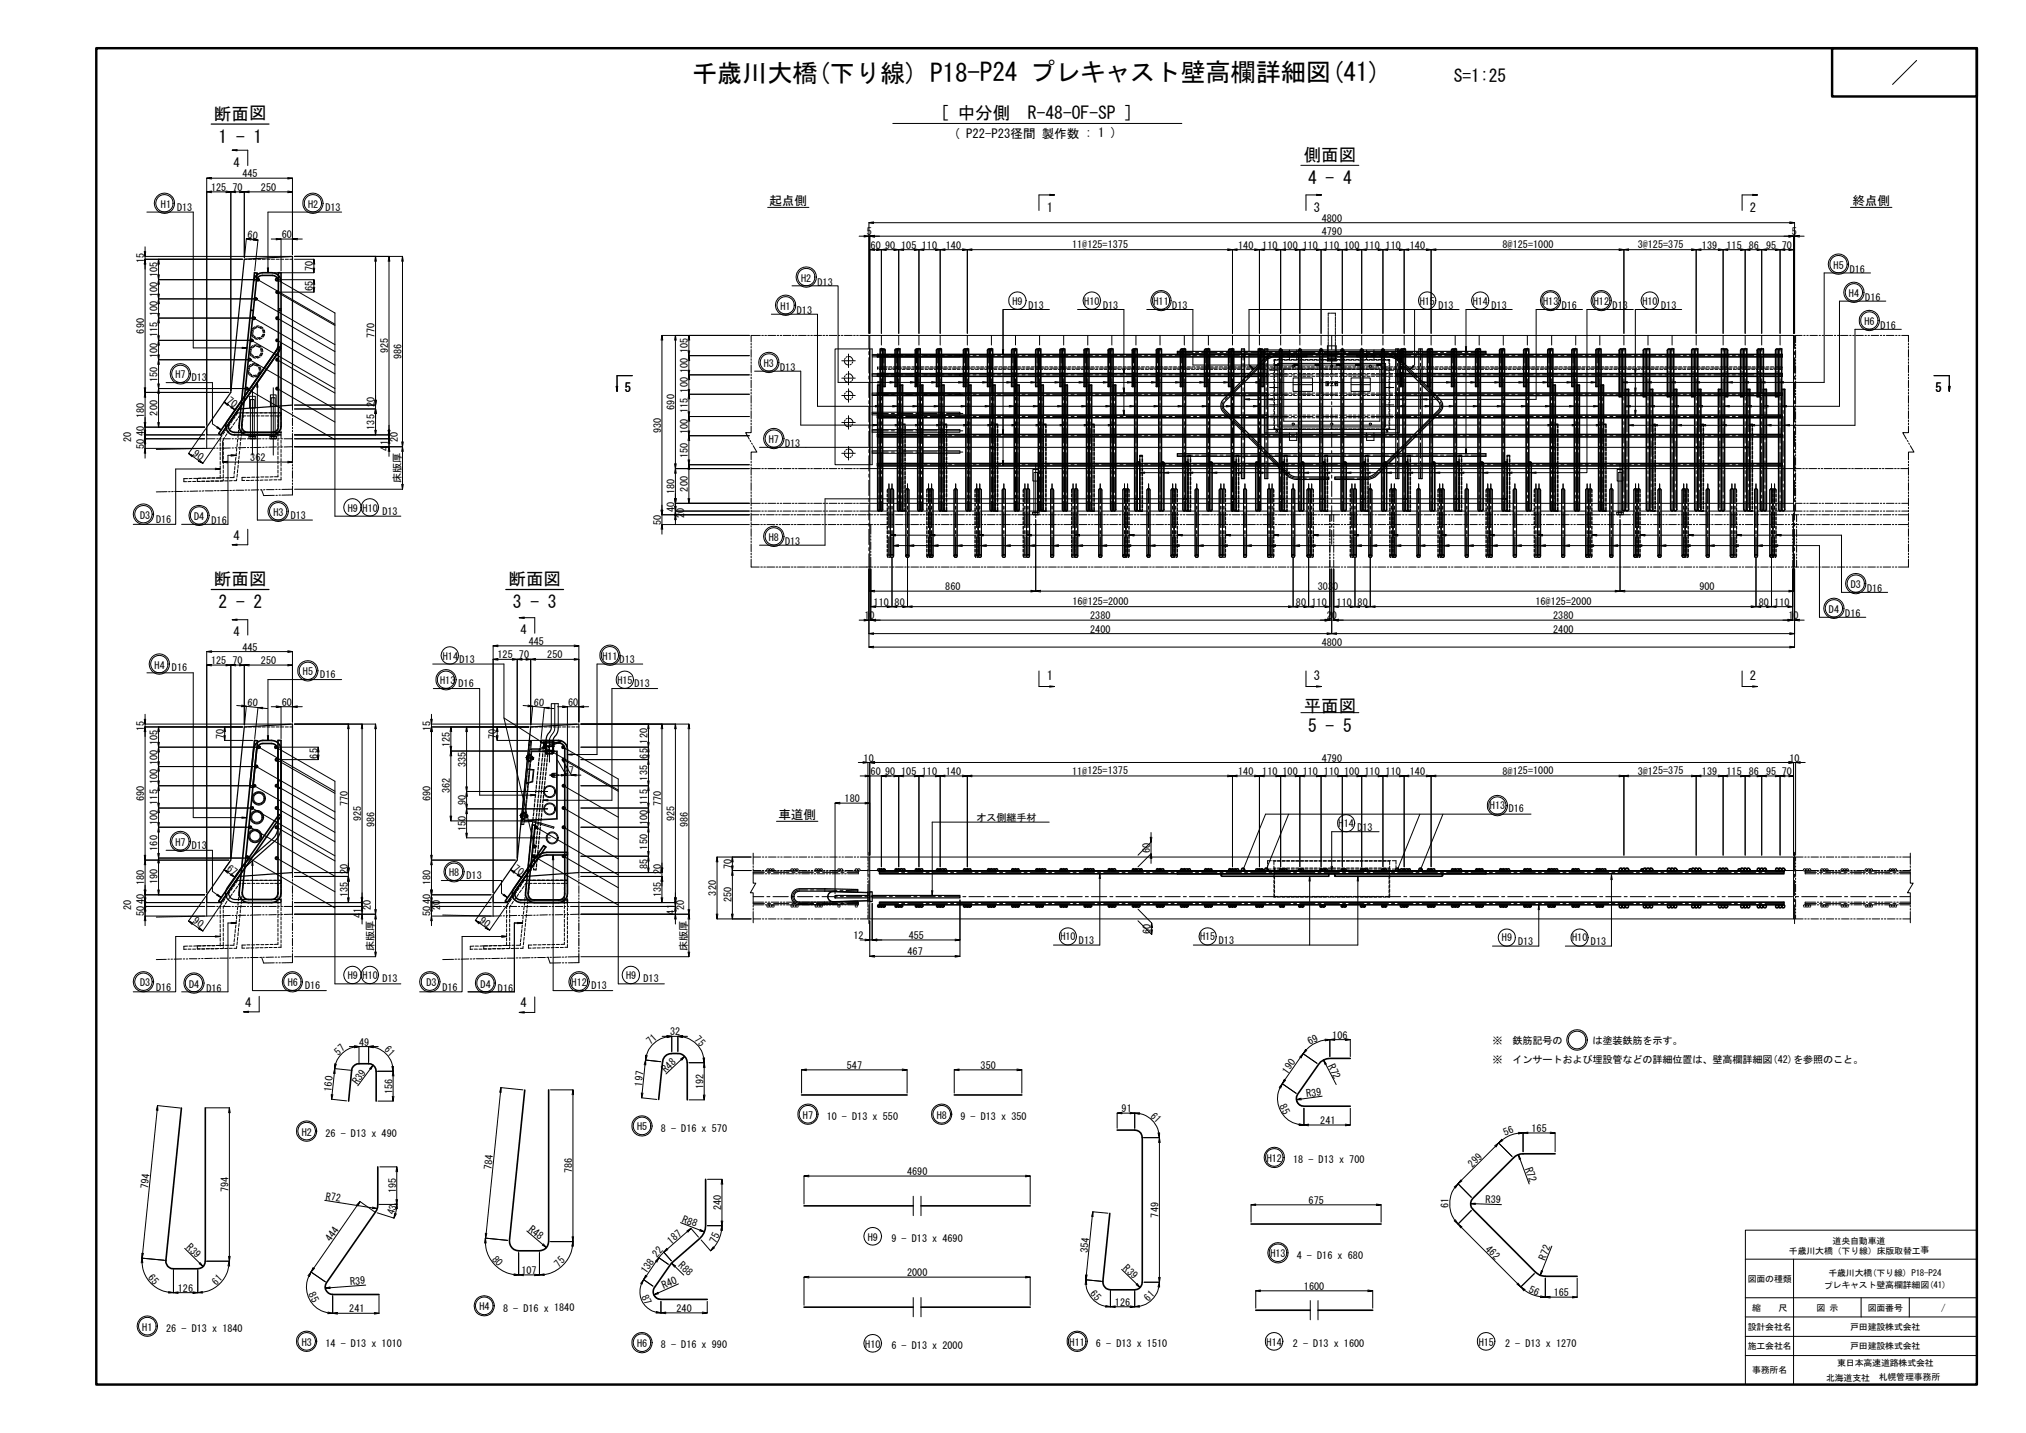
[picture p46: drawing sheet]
<svg xmlns="http://www.w3.org/2000/svg" width="420mm" height="297mm" viewBox="0 0 420 297" stroke-linecap="round" stroke-linejoin="round" font-family="sans-serif">
<defs><g id="words">
<text font-size="5.2" x="143.5" y="17">千歳川大橋(下り線) P18-P24 プレキャスト壁高欄詳細図(41)</text>
<g font-size="3.6">
<text x="301.5" y="17">S=1:25</text>
<text x="44.4" y="24.8">断面図</text>
<text x="45.3" y="29.6">1 - 1</text>
<text x="195" y="24.7">[ 中分側　R-48-OF-SP ]</text>
<text x="270.4" y="33.4">側面図</text>
<text x="271.3" y="38.2">4 - 4</text>
<text x="44.4" y="121.3">断面図</text>
<text x="105.5" y="121.3">断面図</text>
<text x="45.3" y="126.1">2 - 2</text>
<text x="106.4" y="126.1">3 - 3</text>
<text x="270.4" y="147.6">平面図</text>
<text x="271.3" y="151.6">5 - 5</text>
</g>
<g font-size="2.6">
<text x="197.8" y="28.6">( P22-P23径間 製作数 : 1 )</text>
<text x="48.4" y="34.6">4</text>
<text x="159.6" y="42.6">起点側</text>
<text x="217.1" y="43.9">1</text>
<text x="272.4" y="43.9">3</text>
<text x="362.9" y="43.9">2</text>
<text x="384.2" y="42.6">終点側</text>
<text x="129.6" y="81.3">5</text>
<text x="401.4" y="81.3">5</text>
<text x="48.4" y="111.8">4</text>
<text x="48.4" y="131.9">4</text>
<text x="108" y="131.5">4</text>
<text x="217.1" y="140.9">1</text>
<text x="272.4" y="140.9">3</text>
<text x="362.9" y="140.9">2</text>
<text x="161.4" y="169.8">車道側</text>
<text x="50.8" y="208.7">4</text>
<text x="108" y="208.7">4</text>
</g>
<g font-size="2.2">
<text x="316.2" y="242.3" transform="rotate(71 316.2 242.3)">R72</text>
<text x="109.5" y="255.1" transform="rotate(37 109.5 255.1)">R48</text>
</g>
<g font-size="2.1">
<text x="43.8" y="39.6">125</text>
<text x="48.2" y="39.6">70</text>
<text x="50.3" y="36.8">445</text>
<text x="54.1" y="39.6">250</text>
<text x="33.4" y="43.1">H1</text>
<text x="36.7" y="43.6">D13</text>
<text x="63.9" y="43.1">H2</text>
<text x="67.5" y="43.6">D13</text>
<text x="274.1" y="46">4800</text>
<text x="51.3" y="49.4" transform="rotate(6 51.3 49.4)">60</text>
<text x="58.4" y="49.4">60</text>
<text x="179.8" y="48.8">5</text>
<text x="180.5" y="51.6">60</text>
<text x="183.5" y="51.6">90</text>
<text x="186.9" y="51.6">105</text>
<text x="191.2" y="51.6">110</text>
<text x="196.2" y="51.6">140</text>
<text x="222.3" y="51.4">11@125=1375</text>
<text x="256.8" y="51.6">140</text>
<text x="261.8" y="51.6">110</text>
<text x="266" y="51.6">100</text>
<text x="270.2" y="51.6">110</text>
<text x="274.1" y="48.8">4790</text>
<text x="274.6" y="51.6">110</text>
<text x="278.8" y="51.6">100</text>
<text x="283" y="51.6">110</text>
<text x="287.3" y="51.6">110</text>
<text x="292.4" y="51.6">140</text>
<text x="311.6" y="51.4">8@125=1000</text>
<text x="339.6" y="51.4">3@125=375</text>
<text x="353" y="51.6">139</text>
<text x="358" y="51.6">115</text>
<text x="362.7" y="51.6">86</text>
<text x="366.3" y="51.6">95</text>
<text x="369.5" y="51.6">70</text>
<text x="371.6" y="48.8">5</text>
<text x="29.9" y="54.6" transform="rotate(-90 29.9 54.6)">15</text>
<text x="32.7" y="57.5" transform="rotate(-90 32.7 57.5)">105</text>
<text x="64.9" y="56.2" transform="rotate(-90 64.9 56.2)">70</text>
<text x="166.1" y="58.4">H2</text>
<text x="169.5" y="59.3">D13</text>
<text x="380.3" y="55.7">H5</text>
<text x="383.6" y="56.6">D16</text>
<text x="32.7" y="65.6" transform="rotate(-90 32.7 65.6)">100</text>
<text x="32.7" y="61.6" transform="rotate(-90 32.7 61.6)">100</text>
<text x="64.9" y="60.3" transform="rotate(-90 64.9 60.3)">65</text>
<text x="161.9" y="64.2">H1</text>
<text x="165.3" y="65.1">D13</text>
<text x="210" y="63.2">H9</text>
<text x="213.3" y="64.1">D13</text>
<text x="224.9" y="63.2">H10</text>
<text x="228.8" y="64.1">D13</text>
<text x="239.2" y="63.2">H11</text>
<text x="243.1" y="64.1">D13</text>
<text x="294.4" y="63.2">H15</text>
<text x="298.3" y="64.1">D13</text>
<text x="305.4" y="63.2">H14</text>
<text x="309.3" y="64.1">D13</text>
<text x="320" y="63.2">H13</text>
<text x="323.9" y="64.1">D16</text>
<text x="330.5" y="63.2">H12</text>
<text x="334.4" y="64.1">D13</text>
<text x="340.6" y="63.2">H10</text>
<text x="344.5" y="64.1">D13</text>
<text x="383.4" y="61.6">H4</text>
<text x="386.8" y="62.4">D16</text>
<text x="29.9" y="69.1" transform="rotate(-90 29.9 69.1)">690</text>
<text x="32.7" y="69.9" transform="rotate(-90 32.7 69.9)">115</text>
<text x="77.7" y="70.1" transform="rotate(-90 77.7 70.1)">770</text>
<text x="386.7" y="67.4">H6</text>
<text x="390" y="68.2">D16</text>
<text x="32.7" y="74.2" transform="rotate(-90 32.7 74.2)">100</text>
<text x="80.5" y="73.2" transform="rotate(-90 80.5 73.2)">925</text>
<text x="83.3" y="74.5" transform="rotate(-90 83.3 74.5)">986</text>
<text x="142.7" y="77.3" transform="rotate(-90 142.7 77.3)">100</text>
<text x="142.7" y="73.2" transform="rotate(-90 142.7 73.2)">105</text>
<text x="158.4" y="76.1">H3</text>
<text x="161.8" y="77">D13</text>
<text x="32.7" y="79.2" transform="rotate(-90 32.7 79.2)">150</text>
<text x="36.4" y="78.4">H7</text>
<text x="39.8" y="79">D13</text>
<text x="142.7" y="81.4" transform="rotate(-90 142.7 81.4)">100</text>
<text x="29.9" y="86.6" transform="rotate(-90 29.9 86.6)">180</text>
<text x="32.7" y="86.1" transform="rotate(-90 32.7 86.1)">200</text>
<text x="77.7" y="89.1" transform="rotate(-90 77.7 89.1)">135</text>
<text x="77.7" y="84.3" transform="rotate(-90 77.7 84.3)">20</text>
<text x="137.1" y="89.7" transform="rotate(-90 137.1 89.7)">930</text>
<text x="139.9" y="84.9" transform="rotate(-90 139.9 84.9)">690</text>
<text x="142.7" y="90" transform="rotate(-90 142.7 90)">100</text>
<text x="142.7" y="85.6" transform="rotate(-90 142.7 85.6)">115</text>
<text x="27.2" y="91.6" transform="rotate(-90 27.2 91.6)">20</text>
<text x="29.9" y="93" transform="rotate(-90 29.9 93)">50</text>
<text x="29.9" y="90.4" transform="rotate(-90 29.9 90.4)">40</text>
<text x="51.9" y="95.6">362</text>
<text x="80.5" y="93.4" transform="rotate(-90 80.5 93.4)">41</text>
<text x="82.5" y="91.6" transform="rotate(-90 82.5 91.6)">20</text>
<text x="142.7" y="95" transform="rotate(-90 142.7 95)">150</text>
<text x="159.4" y="91.9">H7</text>
<text x="162.8" y="92.7">D13</text>
<text x="83.1" y="100.2" transform="rotate(-90 83.1 100.2)">床版厚</text>
<text x="142.7" y="101.9" transform="rotate(-90 142.7 101.9)">200</text>
<text x="29.1" y="107.5">D3</text>
<text x="40.3" y="107.8">D4</text>
<text x="56.7" y="106.9">H3</text>
<text x="60.3" y="107.5">D13</text>
<text x="72.1" y="106.1">H9 H10</text>
<text x="79.3" y="106.7">D13</text>
<text x="139.9" y="106.2" transform="rotate(-90 139.9 106.2)">40</text>
<text x="139.9" y="102.4" transform="rotate(-90 139.9 102.4)">180</text>
<text x="141.9" y="107.4" transform="rotate(-90 141.9 107.4)">20</text>
<text x="32.4" y="108.4">D16</text>
<text x="43.9" y="108.7">D16</text>
<text x="137.1" y="108.8" transform="rotate(-90 137.1 108.8)">50</text>
<text x="159.4" y="112.1">H8</text>
<text x="162.8" y="113">D13</text>
<text x="181.2" y="125.6">110</text>
<text x="185.5" y="125.6">80</text>
<text x="196" y="122.3">860</text>
<text x="222.4" y="125.4">16@125=2000</text>
<text x="268.8" y="125.6">80</text>
<text x="272" y="125.6">110</text>
<text x="273.3" y="122.3">3030</text>
<text x="277.2" y="125.6">110</text>
<text x="281.5" y="125.6">80</text>
<text x="318.4" y="125.4">16@125=2000</text>
<text x="352.4" y="122.3">900</text>
<text x="364.7" y="125.6">80</text>
<text x="367.9" y="125.6">110</text>
<text x="383.8" y="121.9">D3</text>
<text x="387.2" y="122.8">D16</text>
<text x="179.3" y="128.4">10</text>
<text x="226.1" y="131.1">2400</text>
<text x="226.1" y="128.4">2380</text>
<text x="275.2" y="128.4">20</text>
<text x="322.1" y="131.1">2400</text>
<text x="322.1" y="128.4">2380</text>
<text x="370.9" y="128.4">10</text>
<text x="379.3" y="127">D4</text>
<text x="382.7" y="127.9">D16</text>
<text x="43.8" y="137.7">125</text>
<text x="48.2" y="137.7">70</text>
<text x="50.3" y="134.9">445</text>
<text x="54.1" y="137.7">250</text>
<text x="91.8" y="136.8">H14</text>
<text x="95.3" y="137.4">D13</text>
<text x="103.2" y="136.5">125</text>
<text x="107.6" y="136.5">70</text>
<text x="109.7" y="133.7">445</text>
<text x="113.5" y="136.5">250</text>
<text x="124.9" y="136.8">H11</text>
<text x="128.5" y="137.3">D13</text>
<text x="274.1" y="133.9">4800</text>
<text x="32.1" y="138.6">H4</text>
<text x="35.7" y="139.1">D16</text>
<text x="62.8" y="140">H5</text>
<text x="66.4" y="140.6">D16</text>
<text x="91.3" y="141.9">H13</text>
<text x="95.1" y="142.4">D16</text>
<text x="128" y="141.9">H15</text>
<text x="131.6" y="142.4">D13</text>
<text x="51.3" y="146.3" transform="rotate(6 51.3 146.3)">60</text>
<text x="58.4" y="146.3">60</text>
<text x="110.7" y="146.3" transform="rotate(6 110.7 146.3)">60</text>
<text x="117.8" y="146.3">60</text>
<text x="29.9" y="151.5" transform="rotate(-90 29.9 151.5)">15</text>
<text x="32.7" y="154.4" transform="rotate(-90 32.7 154.4)">105</text>
<text x="46.4" y="153.2" transform="rotate(-90 46.4 153.2)">70</text>
<text x="89.3" y="151.5" transform="rotate(-90 89.3 151.5)">15</text>
<text x="93.3" y="154.8" transform="rotate(-90 93.3 154.8)">125</text>
<text x="102.9" y="153.2" transform="rotate(-90 102.9 153.2)">70</text>
<text x="134.3" y="154.1" transform="rotate(-90 134.3 154.1)">120</text>
<text x="32.7" y="158.5" transform="rotate(-90 32.7 158.5)">100</text>
<text x="65.8" y="157.2" transform="rotate(-90 65.8 157.2)">65</text>
<text x="96.6" y="159" transform="rotate(-90 96.6 159)">335</text>
<text x="116.9" y="160.5">27</text>
<text x="134.3" y="161.8" transform="rotate(-90 134.3 161.8)">135</text>
<text x="134.3" y="157.2" transform="rotate(-90 134.3 157.2)">65</text>
<text x="179.1" y="157.9">10</text>
<text x="180.5" y="160.7">60</text>
<text x="183.5" y="160.7">90</text>
<text x="186.9" y="160.7">105</text>
<text x="191.2" y="160.7">110</text>
<text x="196.2" y="160.7">140</text>
<text x="222.3" y="160.6">11@125=1375</text>
<text x="256.8" y="160.7">140</text>
<text x="261.8" y="160.7">110</text>
<text x="266" y="160.7">100</text>
<text x="270.2" y="160.7">110</text>
<text x="274.1" y="157.9">4790</text>
<text x="274.6" y="160.7">110</text>
<text x="278.8" y="160.7">100</text>
<text x="283" y="160.7">110</text>
<text x="287.3" y="160.7">110</text>
<text x="292.4" y="160.7">140</text>
<text x="311.6" y="160.6">8@125=1000</text>
<text x="339.6" y="160.6">3@125=375</text>
<text x="353" y="160.7">139</text>
<text x="358" y="160.7">115</text>
<text x="362.7" y="160.7">86</text>
<text x="366.3" y="160.7">95</text>
<text x="369.5" y="160.7">70</text>
<text x="371.1" y="157.9">10</text>
<text x="29.9" y="166.1" transform="rotate(-90 29.9 166.1)">690</text>
<text x="32.7" y="166.8" transform="rotate(-90 32.7 166.8)">115</text>
<text x="32.7" y="162.5" transform="rotate(-90 32.7 162.5)">100</text>
<text x="72.1" y="167.1" transform="rotate(-90 72.1 167.1)">770</text>
<text x="89.3" y="166.1" transform="rotate(-90 89.3 166.1)">690</text>
<text x="93.3" y="164.5" transform="rotate(-90 93.3 164.5)">362</text>
<text x="96.6" y="167" transform="rotate(-90 96.6 167)">90</text>
<text x="134.3" y="166.8" transform="rotate(-90 134.3 166.8)">115</text>
<text x="137.1" y="167.1" transform="rotate(-90 137.1 167.1)">770</text>
<text x="175.2" y="166.3">180</text>
<text x="309" y="167.6">H13</text>
<text x="32.7" y="171.1" transform="rotate(-90 32.7 171.1)">100</text>
<text x="74.9" y="170.1" transform="rotate(-90 74.9 170.1)">925</text>
<text x="77.7" y="171.4" transform="rotate(-90 77.7 171.4)">986</text>
<text x="96.6" y="172.3" transform="rotate(-90 96.6 172.3)">150</text>
<text x="134.3" y="171.1" transform="rotate(-90 134.3 171.1)">100</text>
<text x="139.9" y="170.1" transform="rotate(-90 139.9 170.1)">925</text>
<text x="142.7" y="171.4" transform="rotate(-90 142.7 171.4)">986</text>
<text x="202.5" y="170.2">オス側継手材</text>
<text x="277.6" y="171.3">H14</text>
<text x="281.5" y="172.2">D13</text>
<text x="312.9" y="168.3">D16</text>
<text x="32.7" y="176.3" transform="rotate(-90 32.7 176.3)">160</text>
<text x="36.4" y="175.3">H7</text>
<text x="39.8" y="175.9">D13</text>
<text x="134.3" y="176.1" transform="rotate(-90 134.3 176.1)">150</text>
<text x="238.5" y="176.8" transform="rotate(-90 238.5 176.8)">60</text>
<text x="29.9" y="183.5" transform="rotate(-90 29.9 183.5)">180</text>
<text x="32.7" y="183.3" transform="rotate(-90 32.7 183.3)">190</text>
<text x="72.1" y="181.2" transform="rotate(-90 72.1 181.2)">20</text>
<text x="89.3" y="183.5" transform="rotate(-90 89.3 183.5)">180</text>
<text x="93.1" y="181.7">H8</text>
<text x="96.7" y="182.2">D13</text>
<text x="134.3" y="180.2" transform="rotate(-90 134.3 180.2)">85</text>
<text x="137.1" y="181.2" transform="rotate(-90 137.1 181.2)">20</text>
<text x="148.5" y="185.6" transform="rotate(-90 148.5 185.6)">320</text>
<text x="151.7" y="180.1" transform="rotate(-90 151.7 180.1)">70</text>
<text x="27.2" y="188.6" transform="rotate(-90 27.2 188.6)">20</text>
<text x="29.9" y="189.9" transform="rotate(-90 29.9 189.9)">50</text>
<text x="29.9" y="187.3" transform="rotate(-90 29.9 187.3)">40</text>
<text x="72.1" y="186" transform="rotate(-90 72.1 186)">135</text>
<text x="74.9" y="190.3" transform="rotate(-90 74.9 190.3)">41</text>
<text x="76.9" y="188.6" transform="rotate(-90 76.9 188.6)">20</text>
<text x="89.3" y="189.9" transform="rotate(-90 89.3 189.9)">50</text>
<text x="89.3" y="187.3" transform="rotate(-90 89.3 187.3)">40</text>
<text x="91.3" y="188.6" transform="rotate(-90 91.3 188.6)">20</text>
<text x="137.1" y="186" transform="rotate(-90 137.1 186)">135</text>
<text x="139.9" y="189.6" transform="rotate(-90 139.9 189.6)">41</text>
<text x="141.9" y="188.6" transform="rotate(-90 141.9 188.6)">20</text>
<text x="151.7" y="187.1" transform="rotate(-90 151.7 187.1)">250</text>
<text x="77.5" y="197.1" transform="rotate(-90 77.5 197.1)">床版厚</text>
<text x="142.5" y="197.1" transform="rotate(-90 142.5 197.1)">床版厚</text>
<text x="177" y="194.7">12</text>
<text x="188.5" y="194.7">455</text>
<text x="219.9" y="194.8">H10</text>
<text x="223.8" y="195.7">D13</text>
<text x="238.6" y="193.6" transform="rotate(-90 238.6 193.6)">60</text>
<text x="248.9" y="194.8">H15</text>
<text x="252.8" y="195.7">D13</text>
<text x="311.5" y="195">H9</text>
<text x="314.8" y="195.9">D13</text>
<text x="326" y="195">H10</text>
<text x="329.9" y="195.9">D13</text>
<text x="72.1" y="203">H9 H10</text>
<text x="79.3" y="203.6">D13</text>
<text x="129.8" y="203">H9</text>
<text x="133.4" y="203.6">D13</text>
<text x="188.2" y="198">467</text>
<text x="29.1" y="204.4">D3</text>
<text x="32.4" y="205.3">D16</text>
<text x="39.2" y="204.7">D4</text>
<text x="42.8" y="205.6">D16</text>
<text x="59.7" y="204.4">H6</text>
<text x="63.3" y="205">D16</text>
<text x="88.4" y="204.4">D3</text>
<text x="91.7" y="205.3">D16</text>
<text x="99.7" y="204.7">D4</text>
<text x="103.3" y="205.6">D16</text>
<text x="118.5" y="204.4">H12</text>
<text x="122.7" y="205">D13</text>
<text x="138.9" y="214.6">32</text>
<text x="143.9" y="215.6" transform="rotate(46 143.9 215.6)">75</text>
<text x="276.3" y="215.3">106</text>
<text x="70.2" y="218.8" transform="rotate(-42 70.2 218.8)">57</text>
<text x="74.5" y="216.7">49</text>
<text x="79.6" y="217.7" transform="rotate(46 79.6 217.7)">61</text>
<text x="134.9" y="216.7" transform="rotate(-42 134.9 216.7)">71</text>
<text x="175.6" y="221.6">547</text>
<text x="203.4" y="221.6">350</text>
<text x="271.6" y="216.6" transform="rotate(-27 271.6 216.6)">69</text>
<text x="275.4" y="221" transform="rotate(65 275.4 221)">R72</text>
<text x="309.5" y="216.4">※　鉄筋記号の　　　は塗装鉄筋を示す。</text>
<text x="309.5" y="220.4">※　インサートおよび埋設管などの詳細位置は、壁高欄詳細図(42)を参照のこと。</text>
<text x="68.8" y="226.3" transform="rotate(-84 68.8 226.3)">160</text>
<text x="81.4" y="226.8" transform="rotate(-90 81.4 226.8)">156</text>
<text x="133.1" y="225.2" transform="rotate(-84 133.1 225.2)">197</text>
<text x="138.1" y="222.4" transform="rotate(-43 138.1 222.4)">R48</text>
<text x="145.9" y="225.7" transform="rotate(-90 145.9 225.7)">192</text>
<text x="271" y="227.5" transform="rotate(-8 271 227.5)">R39</text>
<text x="166.5" y="231.9">H7</text>
<text x="171.4" y="232.2">10 - D13 x 550</text>
<text x="194.3" y="231.9">H8</text>
<text x="199.2" y="232.2">9 - D13 x 350</text>
<text x="232.6" y="230.5">91</text>
<text x="238.5" y="231.5" transform="rotate(46 238.5 231.5)">61</text>
<text x="265.2" y="229.3" transform="rotate(63 265.2 229.3)">85</text>
<text x="273.8" y="233">241</text>
<text x="62.6" y="235.4">H2</text>
<text x="67.5" y="235.6">26 - D13 x 490</text>
<text x="132.1" y="234.3">H5</text>
<text x="137" y="234.6">8 - D16 x 570</text>
<text x="317.6" y="234.6">165</text>
<text x="101.9" y="242.6" transform="rotate(-84 101.9 242.6)">784</text>
<text x="118.6" y="243.2" transform="rotate(-90 118.6 243.2)">786</text>
<text x="188.1" y="243.6">4690</text>
<text x="262.7" y="240.9">H12</text>
<text x="268.2" y="241.1">18 - D13 x 700</text>
<text x="305.3" y="242.1" transform="rotate(-46 305.3 242.1)">299</text>
<text x="30.7" y="246.5" transform="rotate(-84 30.7 246.5)">794</text>
<text x="47.4" y="247.1" transform="rotate(-90 47.4 247.1)">794</text>
<text x="67.5" y="248.6" transform="rotate(8 67.5 248.6)">R72</text>
<text x="82.1" y="247.4" transform="rotate(-90 82.1 247.4)">195</text>
<text x="149.5" y="250.8" transform="rotate(-90 149.5 250.8)">240</text>
<text x="271.4" y="249.5">675</text>
<text x="300.4" y="250.4" transform="rotate(-90 300.4 250.4)">61</text>
<text x="308.1" y="249.4" transform="rotate(1 308.1 249.4)">R39</text>
<text x="148.5" y="257.8" transform="rotate(-66 148.5 257.8)">75</text>
<text x="179.9" y="257.2">H9</text>
<text x="184.9" y="257.5">9 - D13 x 4690</text>
<text x="240.2" y="252.4" transform="rotate(-90 240.2 252.4)">749</text>
<text x="38.5" y="258.7" transform="rotate(44 38.5 258.7)">R39</text>
<text x="101.9" y="261.1" transform="rotate(48 101.9 261.1)">80</text>
<text x="115.9" y="262.9" transform="rotate(-46 115.9 262.9)">75</text>
<text x="136.3" y="260.8" transform="rotate(-49 136.3 260.8)">22</text>
<text x="139.2" y="258" transform="rotate(-40 139.2 258)">187</text>
<text x="140.6" y="262.5" transform="rotate(44 140.6 262.5)">R88</text>
<text x="225.6" y="259.8" transform="rotate(-84 225.6 259.8)">354</text>
<text x="232.8" y="263" transform="rotate(44 232.8 263)">R39</text>
<text x="263.5" y="260.6">H13</text>
<text x="268.9" y="260.9">4 - D16 x 680</text>
<text x="308" y="259" transform="rotate(46 308 259)">462</text>
<text x="30.6" y="264.9" transform="rotate(48 30.6 264.9)">65</text>
<text x="36.9" y="267.7">126</text>
<text x="44.9" y="266.6" transform="rotate(-46 44.9 266.6)">61</text>
<text x="63.9" y="268.3" transform="rotate(63 63.9 268.3)">85</text>
<text x="72.7" y="266.4" transform="rotate(-5 72.7 266.4)">R39</text>
<text x="108.1" y="264.1">107</text>
<text x="132.9" y="268.8" transform="rotate(63 132.9 268.8)">87</text>
<text x="137.7" y="267.3" transform="rotate(-24 137.7 267.3)">R40</text>
<text x="188.1" y="264.5">2000</text>
<text x="226" y="268.3" transform="rotate(48 226 268.3)">65</text>
<text x="238.2" y="269.9" transform="rotate(-46 238.2 269.9)">61</text>
<text x="270.4" y="267.4">1600</text>
<text x="322.2" y="268.7">165</text>
<text x="29.5" y="275.8">H1</text>
<text x="72.4" y="272">241</text>
<text x="99.4" y="271.6">H4</text>
<text x="104.3" y="271.9">8 - D16 x 1840</text>
<text x="140.3" y="271.9">240</text>
<text x="231.2" y="270.7">126</text>
<text x="34.5" y="276.1">26 - D13 x 1840</text>
<text x="62.6" y="279">H3</text>
<text x="67.5" y="279.3">14 - D13 x 1010</text>
<text x="132.1" y="279.3">H6</text>
<text x="137" y="279.5">8 - D16 x 990</text>
<text x="179.4" y="279.4">H10</text>
<text x="184.9" y="279.6">6 - D13 x 2000</text>
<text x="221.8" y="279">H11</text>
<text x="227.3" y="279.3">6 - D13 x 1510</text>
<text x="262.7" y="279">H14</text>
<text x="268.1" y="279.3">2 - D13 x 1600</text>
<text x="306.7" y="279">H15</text>
<text x="312.1" y="279.3">2 - D13 x 1270</text>
</g>
<g font-size="2">
<text x="46.9" y="83.4" transform="rotate(36 46.9 83.4)">70</text>
<text x="39.8" y="94.3" transform="rotate(36 39.8 94.3)">90</text>
<text x="46.9" y="180.3" transform="rotate(36 46.9 180.3)">67</text>
<text x="106.3" y="180.3" transform="rotate(36 106.3 180.3)">70</text>
<text x="39.8" y="191.2" transform="rotate(36 39.8 191.2)">90</text>
<text x="99.3" y="191.1" transform="rotate(36 99.3 191.1)">90</text>
<text x="74.1" y="224.9" transform="rotate(-53 74.1 224.9)">R39</text>
<text x="267" y="222.8" transform="rotate(-54 267 222.8)">190</text>
<text x="312.1" y="235.6" transform="rotate(-24 312.1 235.6)">56</text>
<text x="81.7" y="251.9" transform="rotate(-72 81.7 251.9)">43</text>
<text x="68.5" y="257.5" transform="rotate(-54 68.5 257.5)">444</text>
<text x="141.3" y="253.3" transform="rotate(22 141.3 253.3)">R88</text>
<text x="320.5" y="261.3" transform="rotate(-68 320.5 261.3)">R72</text>
<text x="134" y="264.2" transform="rotate(-54 134 264.2)">138</text>
<text x="316.9" y="267.7" transform="rotate(24 316.9 267.7)">56</text>
</g>
<g font-size="1.8">
<text x="380.1" y="257.9">道央自動車道</text>
<text x="371" y="259.9">千歳川大橋（下り線）床版取替工事</text>
<text x="362.4" y="265.7">図面の種類</text>
<text x="378.2" y="267.1">プレキャスト壁高欄詳細図(41)</text>
<text x="379.2" y="264.4">千歳川大橋(下り線) P18-P24</text>
<text x="362.4" y="275.7">設計会社名</text>
<text x="363.3" y="271.7">縮　　尺</text>
<text x="376.7" y="271.7">図 示</text>
<text x="383.7" y="275.7">戸田建設株式会社</text>
<text x="387.3" y="271.7">図面番号</text>
<text x="402.5" y="271.7">/</text>
<text x="362.4" y="279.7">施工会社名</text>
<text x="383.7" y="279.7">戸田建設株式会社</text>
<text x="363.3" y="284.7">事務所名</text>
<text x="378.7" y="286.2">北海道支社　札幌管理事務所</text>
<text x="381" y="283.2">東日本高速道路株式会社</text>
</g>
</g></defs>
<g fill="none" stroke="#000" stroke-width=".21">
<path d="M397.5 12.5l-5 5M42.9 39.8l1 .1M43.9 39.6l-1 .2h5l-1 .1M43.9 36.8l-1 .1h17.8l-1 .2M43.9 37.1l-1-.2v51.3M46.9 39.6l2 .3M47.9 39.8v41.2M48.2 31.1h3.2v3.2M48.9 39.6l-1 .2h2.8l-1 .1M49.2 31l-1 .1 1 .2M49.7 39.6l1 .2M50.7 39.8v13.6"/>
<path d="M50.7 39.8l1 .1M51.7 39.6l-1 .2h10l-1 .1M59.7 36.8l1 .1v15.9M59.7 39.6l1 .2M185.2 25.6h59.9M269.8 34.3h12M30.1 51.2v1.9l-.2-1M30.1 53.1h30.2M30.1 53.1v.6M30.1 53.7h20.2M30.1 53.7l-.2 1.1M30.2 52.1l-.1 1"/>
<path d="M30.2 54.8l-.1-1.1v27.6l-.2-.9M30.5 44h9.6v28.1h11.1M32.9 58h20.1M32.9 53.7l-.2 1.1M32.9 58l-.2 .9M33.1 54.8l-.2-1.1v4.3l-.2-1M33.1 57l-.2 1M33.1 58.9l-.2-.9v4l-.2-1.1M50.7 53.7h.5M51.6 53.7h.6M52.1 49.8l-1-.3-.4 3.9M52.1 49.4l-1 .1 2.4 .3h-1"/>
<path d="M52.5 53.7h.6M52.5 49.5l1 .3-.7 6.4M53.5 58l16 9.2M53.5 53.7h.6M54.4 53.7h.6M55.4 53.7h.6M55.4 55.5l.2 1 .1-1M56.2 49.6h2.1l-1 .1M56.3 53.7h.6M57.3 53.7h.6M57.3 49.4l1 .2M57.5 58l12 6.9v42.1h13.6"/>
<path d="M57.8 58h7.3l-.2 .9M58.2 53.7h.6M58.3 49.6v6.6M58.3 49.6h2.4l1 .1M59.2 53.7h.6M60.1 53.7h.6M61.1 53.7h4l-.2 1.1M61.1 53.1h22.4l-.2 1.1M61.7 49.4l-1 .2h2M65.3 54.8l-.2-1.1v2.8l-.2-.9M65.3 55.6l-.2 .9h-8.3M65.3 58.9l-.2-.9v2.6l-.2-1.1"/>
<path d="M65.3 59.5l-.2 1.1h-7.2M70.9 44h-15.3v12.5M77.9 53.1l-.2 1.1M78.1 54.2l-.2-1.1v30.9l-.2-1M80.7 53.1l-.2 1.1M80.8 54.2l-.1-1.1v37.9l-.2-1.1M83.6 54.2l-.1-1.1v39.5l-.2-1M159.2 43h8.6M164.2 59.2h9.6v20.1h157.2M178.2 49h2l-1 .1M179.2 48.8l1.2 .2M180.4 51.8l1 .1"/>
<path d="M180.4 49v20.1M180.4 49l1 .1M181.2 46l-1 .2h192l-1.1 .1M181.2 46.3l-1-.1v22.9M181.4 51.6l-1 .2h2.4l-1 .1M181.4 48.8l-1 .2h191.6l-1 .1M181.8 51.6l2 .3M182.8 51.8v17.3M183.8 51.6l-1 .2h3.6l-1 .1M185.4 51.6l2 .3M186.4 51.8v17.3M187.4 51.6l-1 .2h4.2l-1 .1"/>
<path d="M189.6 51.6l1 .2M190.6 51.8v17.3M190.6 51.8l1 .1M191.6 51.6l-1 .2h4.4l-1 .1M194 51.6l1 .2M195 51.8v17.3M195 51.8l1 .1M196 51.6l-1 .2h5.6l-1 .1M199.6 51.6l1 .2M200.6 51.8v17.3M200.6 51.8l1 .1M201.6 51.6l-1 .2h55l-1 .1"/>
<path d="M217.7 40.3l1 .1-1 .1M218.7 40.4h-3.2v3.2M254.6 51.6l1 .2M255.6 51.8v17.3M255.6 51.8l1 .1M256.6 51.6l-1 .2h5.6l-1 .1M260.2 51.6l2 .3M261.2 51.8v17.3M262.2 51.6l-1 .2h4.4l-1 .1M264.6 51.6l2 .3M265.6 51.8v17.3M266.6 51.6l-1 .2h4l-1 .1"/>
<path d="M268.6 51.6l1 .2M269.6 51.8v17.3M269.6 51.8l1 .1M270.6 51.6l-1 .2h4.4l-1 .1M273 40.3l1.1 .1-1.1 .1M273 51.6l1 .2M274 51.8v17.3M274 51.8l1 .1M274.1 40.4h-3.3v3.2M275 51.6l-1 .2h4.4l-1 .1M277.4 51.6l1 .2M278.4 51.8v17.3"/>
<path d="M278.4 51.8l1 .1M279.4 51.6l-1 .2h4l-1 .1M281.4 51.6l1 .2M282.4 51.8v17.3M282.4 51.8l1 .1M283.4 51.6l-1 .2h4.4l-1 .1M285.8 51.6l1 .2M286.8 51.8v17.3M286.8 51.8l1 .1M287.8 51.6l-1 .2h4.4l-1 .1M290.2 51.6l1 .2M291.2 51.8v17.3"/>
<path d="M291.2 51.8l1 .1M292.2 51.6l-1 .2h5.6l-1 .1M295.8 51.6l2 .3M296.8 51.8v17.3M297.8 51.6l-1 .2h40l-1 .1M335.8 51.6l1 .2M336.8 51.8v17.3M336.8 51.8l.9 .1M337.7 51.6l-.9 .2h15l-1 .1M350.8 51.6l1 .2M351.8 51.8v17.3M351.8 51.8l1 .1"/>
<path d="M352.8 51.6l-1 .2h5.5l-1 .1M356.3 51.6l1 .2M357.3 51.8v17.3M357.3 51.8l1 .1M358.3 51.6l-1 .2h4.6l-1 .1M360.9 51.6l1 .2M361.9 51.8v17.3M361.9 51.8l1 .1M362.9 51.6l-1 .2h3.4l-.9 .1M363.4 40.3l1.1 .1-1.1 .1M364.4 51.6l.9 .2M364.5 40.4h-3.2v3.2"/>
<path d="M365.3 51.8v17.3M365.3 51.8l1.1 .1M366.4 51.6l-1.1 .2h3.9l-1 .1M368.2 51.6l1 .2M369.2 51.8v17.3M369.2 51.8l1 .1M370.2 51.6l-1 .2h2.8l-1 .1M371 48.8l1 .2M371 51.6l1 .2M371.1 46l1.1 .2v22.9M372 49l1.2 .1M372 49v20.1"/>
<path d="M373.2 48.8l-1 .2h2M383.8 43h8.6M387.9 56.6h-9.6v22.7h-41.9M32.9 70.5h18.9M32.9 70.5l-.2 1.1M32.9 62h19.8M32.9 74.6h18.4M32.9 65.9h19.3M32.9 74.6l-.2 .9M32.9 65.9l-.2 1.1M33.1 71.6l-.2-1.1v4.1l-.2-1M33.1 73.6l-.2 1"/>
<path d="M33.1 75.5l-.2-.9v5.9l-.2-.9M33.1 63l-.2-1v3.9l-.2-.9M33.1 79.6l-.2 .9M33.1 65l-.2 .9M33.1 67l-.2-1.1v4.6l-.2-.9M33.1 69.6l-.2 .9M33.1 60.9l-.4 2.1M34.4 79.3h9.7v8.6l1.8 1.2-.9-.6M50.2 72l1 .1-1 .1M51.4 76.3l-.1 .6M51.4 77.2l.4 .6M51.5 76.8l.1 .6"/>
<path d="M51.8 76.3l-.1 .6M51.8 77.2l.4 .5M51.8 74.6l17.7 10.2M51.8 72.4l-.1 .6M51.8 73.3l.3 .6M51.8 75.9l-.3 .5M51.8 77.6l.6 .4M51.9 72.9l.2 .6M52 75.5l-.4 .5M52 78l.7 .2M52.1 72.4v.6M52.1 73.3l.5 .5"/>
<path d="M52.1 70.5l17.4 10M52.2 68.5l-.1 .6M52.2 69.4l.4 .6M52.2 72l-.3 .5M52.2 73.7l.6 .4M52.3 69l.1 .6M52.3 75.4h.6M52.4 71.6l-.5 .5M52.4 74.1l.6 .1M52.5 75.7l-.6 .4M52.5 68.5l-.1 .6M52.5 69.4l.5 .5"/>
<path d="M52.6 65.9l16.9 9.8M52.7 68.1l-.4 .5M52.7 69.8l.5 .4M52.7 75.5l-.6 .2M52.8 75.7l.6 .2M52.8 67.8l-.4 .4M52.8 70.2l.6 .1M52.9 71.8l-.6 .3M53 75.6l.6 .3M53 62l16.5 9.4M53.1 77.7l-.6 .1M53.1 71.6l-.6 .2"/>
<path d="M53.2 71.8l.6 .2M53.2 75.5l.6 .4M53.3 67.9l-.6 .3M53.3 77.8l-.6 .2M53.4 71.5h-.7M53.4 79.3v28.5h11.4M53.4 71.7l.6 .3M53.5 73.9h-.6M53.5 67.7l-.6 .2M53.5 77.9l-.6 .2M53.6 76.2l.2 .6M53.6 67.9l.6 .2"/>
<path d="M53.7 71.6l.5 .4M53.7 73.9l-.6 .2M53.8 77.1l-.4 .5M53.8 67.6h-.7M53.8 76.1l.2 .7M53.8 67.8l.6 .3M53.9 77.1l-.3 .5M53.9 70h-.6M54 76.1l.1 .7M54 74l-.6 .2M54 72.3l.2 .6M54 77.1l-.2 .6"/>
<path d="M54 67.7l.6 .4M54.1 73.2l-.3 .5M54.1 70l-.6 .2M54.2 72.2l.1 .7M54.3 73.2l-.3 .5M54.3 72.2l.2 .7M54.3 70.1l-.5 .2M54.4 68.3l.2 .7M54.5 73.2l-.3 .6M54.5 69.3l-.3 .5M54.6 68.3l.2 .7M54.7 69.3l-.3 .5"/>
<path d="M54.7 68.3l.2 .7M54.9 69.3l-.3 .6M57.5 60.6l12 6.9M57.5 65.9l12 7M57.5 70.5l12 7M57.5 74.6l12 6.9M131.1 77.9h-3.1v3.2M137.4 70.5l-.1-1v37.2l-.2-1M140.1 69.5l-.2 1M140.2 70.5l-.1-1v27.6l-.2-1M142.9 77.7h12.5M142.9 73.7h12.5"/>
<path d="M142.9 77.7l-.2 1M142.9 69.5l-.2 1M143 78.7l-.1-1v4l-.2-1M143 74.7l-.1-1v4l-.2-1M143 70.5l-.1-1v4.2l-.2-1M143 76.7l-.1 1M143 72.7l-.3 2M155.4 69.5h-18.1l-.2 1M155.8 71.2v.3M155.8 71.8v.4M155.8 72.5v1.6M155.8 74.4v.3"/>
<path d="M155.8 75v.3M155.8 75.6v1.6M155.8 77.5v.4M155.8 78.2v.3M155.8 78.8v1.6M156.5 76.9h9.6v11.2h165.9M157.7 69.5h-1.9v1.4M158 69.5h.3M158.6 69.5h.4M159.2 69.5h1.7M160 65.1h9.5v19.1h162M161.2 69.5h.3"/>
<path d="M161.8 69.5h.3M162.4 69.5h1.6M164.3 69.5h.4M165 69.5h.3M165.6 69.5h1.6M167.5 69.5h.3M168.1 69.5h.4M168.8 69.5h1.6M170.7 69.5h.3M171.3 69.5h.4M171.9 69.5h1.7M173.2 72.3h7.2v24h-7.2z"/>
<path d="M173.9 69.5h.3M174.5 69.5h.3M174.6 74.8h2.8M174.6 78.4h2.8M175.1 78.4a.87 .87 0 0 0 .9 .9M175.1 74.8a.87 .87 0 0 0 .9 .9M175.1 69.5h1.6M175.3 77.9l-.2 .2M175.3 74.3l-.2 .2M175.7 77.5l-.2 .2M175.7 73.9l-.2 .2M176 77.5a.94 .94 0 0 1 .9 .9"/>
<path d="M176 73.9a.94 .94 0 0 1 .9 .9M176 73.4v2.8M176 77v2.8M176.5 79.1l-.2 .1M176.5 75.5l-.2 .1M176.8 78.6l-.1 .3M176.8 75l-.1 .3M177 69.5h.4M177.7 69.5h.3M178.3 69.5h1.9v2.7M180.2 72.9v.6M180.2 74.1v3.2"/>
<path d="M180.2 78v.6M180.2 79.2v3.2M180.4 69.5h191.6v36.4h-191.6zM180.4 72.3h.5v24h-.5M180.9 77.4h18.2v.6h-18.2M180.9 73.5h18.2v.5h-18.2M182 76.3h1.9M182 79.1l1 .2-1 .1M182.1 76.1h-.1v.5M182.3 79.8v2M182.3 76.6h.7M182.4 76.1h.6"/>
<path d="M182.8 69.5v2M182.8 72.2v.6M182.8 73.4v3.2M182.8 77.2v.7M182.8 78.5v3.2M183.2 76.6h.7M183.3 72.3v2.9M183.3 75.9v.6M183.3 77.2v2.9M183.4 76.1h.6M184.2 76.3h.3M184.2 76.6h.7"/>
<path d="M184.3 76.1h.6M184.6 79.1l1 .2-1 .1M184.8 76.3h1.6M185.2 76.6h.6M185.3 76.1h.6M185.9 72.3v2.9M185.9 75.9v.6M185.9 77.2v2.9M185.9 73.7h-5M185.9 77.7h-5M186.1 76.6h.7M186.2 76.1h.6"/>
<path d="M186.4 69.5v2M186.4 72.2v.6M186.4 73.4v3.2M186.4 77.2v.7M186.4 78.5v3.2M186.7 76.3h.4M186.9 79.8v2M187.1 76.6h.6M187.2 76.1h.6M187.4 76.3h1.6M188 76.6h.7M188.1 76.1h.7"/>
<path d="M188.8 79.1l1 .2-1 .1M189 76.6h.6M189.1 76.1h.6M189.3 76.3h.3M189.9 76.3h1.6M189.9 76.6h.7M190 76.1h.7M190.1 72.3v2.9M190.1 75.9v.6M190.1 77.2v2.9M190.6 69.5v2M190.6 72.2v.6"/>
<path d="M190.6 73.4v3.2M190.6 77.2v.7M190.6 78.5v3.2M190.9 76.6h.6M191 73.7h-4.9M191 77.7h-4.9M191 76.1h.6M191.1 79.8v2M191.8 76.3h.3M191.8 76.6h.7M191.9 76.1h.7M192.4 76.3h1.6"/>
<path d="M192.8 76.6h.6M192.9 76.1h.6M193.2 79.1l1 .2-1 .1M193.7 76.6h.7M193.8 76.1h.7M194.3 76.3h.4M194.5 72.3v2.9M194.5 75.9v.6M194.5 77.2v2.9M194.7 76.6h.6M194.8 76.1h.6M195 69.5v2"/>
<path d="M195 72.2v.6M195 73.4v3.2M195 77.2v.7M195 78.5v3.2M195 76.3h1.6M195.5 79.8v2M195.7 76.6h.6M195.7 76.1h.7M196.1 73.7h-4.9M196.1 77.7h-4.9M196.6 76.6h.6M196.7 76.1h.6"/>
<path d="M196.9 76.3h.3M197.5 76.3h1.6M197.6 76.6h.6M197.6 76.1h.7M198.5 76.6h.6M198.6 76.1h.7M198.8 79.1l1 .2-1 .1M199.4 76.3h.4M199.5 76.6h.6M199.5 76.1h.7M200.1 72.3v2.9M200.1 75.9v.6"/>
<path d="M200.1 77.2v2.9M200.1 76.3h1.6M200.4 76.6h.6M200.5 76.1h.7M200.6 69.5v2M200.6 72.2v.6M200.6 73.4v3.2M200.6 77.2v.7M200.6 78.5v3.2M201.1 79.8v2M201.2 73.7h-4.9M201.2 77.7h-4.9"/>
<path d="M201.4 76.6h.6M201.5 76.1h.6M201.8 73.7h.6M201.8 77.7h.6M202 76.3h.3M202.3 76.6h.6M202.4 76.1h.7M202.6 76.3h1.6M203.1 73.7h3.1M203.1 77.7h3.1M203.3 76.6h.6M203.4 76.1h.6"/>
<path d="M203.8 79.1l1 .2-1 .1M204.2 76.6h.6M204.3 76.1h.7M204.5 76.3h.3M205.1 72.3v2.9M205.1 75.9v.6M205.1 77.2v2.9M205.1 76.3h1.6M205.2 76.6h.6M205.3 76.1h.6M205.6 69.5v2M205.6 72.2v.6"/>
<path d="M205.6 73.4v3.2M205.6 77.2v.7M205.6 78.5v3.2M206.1 76.6h.6M206.1 79.8v2M206.2 76.1h.7M206.9 73.7h.6M206.9 77.7h.6M207 76.3h.4M207.1 76.6h.6M207.2 76.1h.6M207.7 76.3h1.6"/>
<path d="M207.9 72.5l.1 1 .1-1M208 76.6h.6M208 64.2v32.3M208.1 73.7h3.2M208.1 77.7h3.2M208.1 76.1h.7M208.8 79.1l1 .2-1 .1M209 76.6h.6M209.1 76.1h.6M209.6 76.3h.3M209.9 76.6h.7M210 72.3v2.9"/>
<path d="M210 75.9v.6M210 77.2v2.9M210 76.1h.7M210.2 76.3h1.6M210.6 69.5v2M210.6 72.2v.6M210.6 73.4v3.2M210.6 77.2v.7M210.6 78.5v3.2M210.9 76.6h.6M211 76.1h.6M211.1 79.8v2"/>
<path d="M211.8 76.6h.7M212 73.7h.6M212 77.7h.6M212 76.1h.6M212.1 76.3h.4M212.8 76.3h1.6M212.8 76.6h.6M212.9 76.1h.6M213.2 73.7h3.2M213.2 77.7h3.2M213.7 76.6h.7M213.8 79.1l1 .2-1 .1"/>
<path d="M213.9 76.1h.6M214.7 76.3h.3M214.7 76.6h.6M214.8 76.1h.6M215.1 72.3v2.9M215.1 75.9v.6M215.1 77.2v2.9M215.3 76.3h1.6M215.6 69.5v2M215.6 72.2v.6M215.6 73.4v3.2M215.6 77.2v.7"/>
<path d="M215.6 78.5v3.2M215.6 76.6h.7M215.8 76.1h.6M216.1 79.8v2M216.6 76.6h.6M216.7 76.1h.6M217 73.7h.7M217 77.7h.7M217.2 76.3h.3M217.5 76.6h.7M217.6 64.2h-9.6v9.3M217.7 76.1h.6"/>
<path d="M217.8 76.3h1.6M218.3 73.7h3.2M218.3 77.7h3.2M218.5 76.6h.6M218.6 76.1h.6M218.8 79.1l1 .2-1 .1M219.4 76.6h.7M219.6 76.1h.6M219.7 76.3h.4M220.1 72.3v2.9M220.1 75.9v.6M220.1 77.2v2.9"/>
<path d="M220.4 76.3h1.6M220.4 76.6h.7M220.5 76.1h.6M220.6 69.5v2M220.6 72.2v.6M220.6 73.4v3.2M220.6 77.2v.7M220.6 78.5v3.2M221.1 79.8v2M221.3 76.6h.7M221.5 76.1h.6M222.1 73.7h.6"/>
<path d="M222.1 77.7h.6M222.3 76.3h.3M222.3 76.6h.7M222.4 76.1h.6M222.9 76.3h1.6M223.3 76.6h.6M223.4 73.7h3.2M223.4 77.7h3.2M223.4 76.1h.6M223.5 64.2h9.6v21.8M223.8 79.1l1 .2-1 .1M224.2 76.6h.7"/>
<path d="M224.3 76.1h.6M224.8 76.3h.4M225.1 72.3v2.9M225.1 75.9v.6M225.1 77.2v2.9M225.2 76.6h.6M225.3 76.1h.6M225.5 76.3h1.6M225.6 69.5v2M225.6 72.2v.6M225.6 73.4v3.2M225.6 77.2v.7"/>
<path d="M225.6 78.5v3.2M226.1 79.8v2M226.1 76.6h.7M226.2 76.1h.7M227.1 76.6h.6M227.2 73.7h.6M227.2 77.7h.6M227.2 76.1h.6M227.4 76.3h.3M228 76.3h1.6M228 76.6h.7M228.1 76.1h.7"/>
<path d="M228.5 73.7h3.1M228.5 77.7h3.1M228.8 79.1l1 .2-1 .1M229 76.6h.6M229.1 76.1h.6M229.9 76.3h.3M229.9 76.6h.7M230 76.1h.7M230.1 72.3v2.9M230.1 75.9v.6M230.1 77.2v2.9M230.5 76.3h1.6"/>
<path d="M230.6 69.5v2M230.6 72.2v.6M230.6 73.4v3.2M230.6 77.2v.7M230.6 78.5v3.2M230.9 76.6h.6M231 76.1h.6M231.1 79.8v2M231.8 76.6h.7M231.9 76.1h.7M232.3 73.7h.6M232.3 77.7h.6"/>
<path d="M232.4 76.3h.4M232.8 76.6h.6M232.9 76.4l.2 1 .1-1M232.9 76.1h.6M233.1 76.3h1.6M233.5 73.7h3.2M233.5 77.7h3.2M233.8 76.6h.6M233.8 79.1l1 .2-1 .1M233.8 76.1h.7M234.7 76.6h.6M234.8 76.1h.6"/>
<path d="M235 76.3h.3M235.1 72.3v2.9M235.1 75.9v.6M235.1 77.2v2.9M235.6 69.5v2M235.6 72.2v.6M235.6 73.4v3.2M235.6 77.2v.7M235.6 78.5v3.2M235.6 76.3h1.6M235.7 76.6h.6M235.7 76.1h.7"/>
<path d="M236.6 76.6h.6M236.7 76.1h.7M237.4 73.7h.6M237.4 77.7h.6M237.5 76.3h.4M237.6 76.6h.6M237.6 76.1h.7M237.8 64.2h9.6v11.5h39.1M238.2 76.3h1.6M238.5 76.6h.6M238.6 73.7h3.2M238.6 77.7h3.2"/>
<path d="M238.6 76.1h.7M238.8 79.1l1 .2-1 .1M239.5 76.6h.6M239.6 76.1h.6M240.1 72.3v2.9M240.1 75.9v.6M240.1 77.2v2.9M240.1 76.3h.3M240.4 76.6h.6M240.5 76.1h.7M240.6 69.5v2M240.6 72.2v.6"/>
<path d="M240.6 73.4v3.2M240.6 77.2v.7M240.6 78.5v3.2M240.7 76.3h1.6M241.4 76.6h.6M241.5 76.1h.6M242.3 76.6h.6M242.4 73.7h.7M242.4 77.7h.7M242.4 76.1h.7M242.6 76.3h.3M243.2 76.3h1.6"/>
<path d="M243.3 76.6h.6M243.4 76.1h.6M243.7 73.7h3.2M243.7 77.7h3.2M243.8 79.1l1 .2-1 .1M244.2 73.1h3.1M244.2 76.6h.6M244.3 76.1h.7M245.1 72.3v2.9M245.1 75.9v.6M245.1 77.2v2.9M245.1 76.3h.4"/>
<path d="M245.2 76.6h.6M245.3 76.1h.6M245.6 69.5v2M245.6 72.2v.6M245.6 73.4v3.2M245.6 77.2v.7M245.6 78.5v3.2M245.8 76.3h1.6M246.1 76.6h.6M246.2 76.1h.7M247.1 76.6h.6M247.2 76.1h.6"/>
<path d="M247.5 73.7h.6M247.5 77.7h.6M247.7 76.3h.3M247.9 73.1h.7M248 76.6h.7M248.1 76.1h.7M248.3 76.3h1.6M248.8 73.7h3.2M248.8 77.7h3.2M248.8 79.1l1 .2-1 .1M249 76.6h.6M249.1 76.1h.6"/>
<path d="M249.2 73.1h3.2M249.9 76.6h.7M250.1 72.3v2.9M250.1 75.9v.6M250.1 77.2v2.9M250.1 76.1h.6M250.2 76.3h.4M250.6 69.5v2M250.6 72.2v.6M250.6 73.4v3.2M250.6 77.2v.7M250.6 78.5v3.2"/>
<path d="M250.9 76.3h1.6M250.9 76.6h.6M251 76.1h.6M251.8 76.6h.7M252 76.1h.6M252.6 73.7h.6M252.6 77.7h.6M252.8 76.3h.3M252.8 76.6h.6M252.9 76.1h.6M253 73.1h.6M253.4 76.3h1.6"/>
<path d="M253.7 76.6h.7M253.8 79.1l1 .2-1 .1M253.9 73.7h3.1M253.9 77.7h3.1M253.9 76.1h.6M254.3 73.1h3.2M254.7 76.6h.6M254.8 76.1h.6M255 72.3v2.9M255 75.9v.6M255 77.2v2.9M255.3 76.3h.3"/>
<path d="M255.6 69.5v2M255.6 72.2v.6M255.6 73.4v3.2M255.6 77.2v.7M255.6 78.5v3.2M255.6 76.6h.7M255.8 76.1h.6M255.9 76.3h1.6M256.6 76.6h.6M256.7 76.1h.6M257.2 79.7l-2.2 2.2M257.5 76.6h.7"/>
<path d="M257.7 73.7h.6M257.7 77.7h.6M257.7 76.1h.6M257.8 72.3v2.4M257.8 75.3v.6M257.8 76.6v3.1M257.8 76.3h.4M258.1 73.1h.6M258.1 78.8l-.4 .4M258.5 76.3h1.6M258.5 76.6h.7M258.6 76.1h.6"/>
<path d="M258.9 73.7h3.2M258.9 77.7h3.2M259.3 75.8l.7 .8-.8-.6M259.4 73.1h3.1M259.4 76.6h.7M259.6 76.1h.6M260.4 76.3h.3M260.4 76.6h.7M260.4 79.1l1 .2-1 .1M260.5 76.1h.6M260.8 76.1l-2.2 2.2M261 76.3h1.6"/>
<path d="M261.2 69.5v2M261.2 72.2v.6M261.2 73.4v3.2M261.2 77.2v.7M261.2 78.5v3.2M261.4 76.6h.6M261.5 76.1h.6M261.7 72.3v2.9M261.7 75.9v.6M261.7 77.2v2.9M261.7 75.2l-.4 .4M262.2 72.5h28v17.2h-28z"/>
<path d="M262.3 76.6h.7M262.4 76.1h.6M262.6 72.3v2.4M262.6 75.3v.6M262.6 76.6v3.1M262.8 73.7h.6M262.8 77.7h.6M262.8 77.4h.4M262.8 78h.4M262.9 73.2h26.6v15.8h-26.6zM262.9 76.3h.4M263.2 73.1h.6"/>
<path d="M263.3 76.6h.6M263.3 76.7h1.7M263.4 76.1h.6M263.5 77.4h.6M263.5 78h.6M263.6 76.3h1.6M264 73.7h8.3M264 77.7h3.2M264.2 75.2v.7M264.2 76.2v.6M264.2 77.2v.6M264.2 78.1v.6"/>
<path d="M264.2 79.1v.6M264.2 80v.6M264.2 76.6h.7M264.3 75.8v.6M264.3 76.7v.6M264.3 77.7v.6M264.3 78.6v.6M264.3 79.6v.6M264.3 75.5l1 .2-1 .1M264.3 76.1h.7M264.4 73.1h3.2M264.4 77.4h.7"/>
<path d="M264.4 78h.7M264.6 74.5h-.4v.4M264.9 74.5h.6M265 75.3h22.3v13.2h-22.3zM265 73.7a3.1 3.1 0 0 0-2.8 1M265.1 74.7h-.8v.7M265.2 76.6h.6M265.3 76.1h.6M265.4 74.7h.6M265.4 77.4h.6M265.4 78h.6M265.5 76.3h.3"/>
<path d="M265.6 69.5v2M265.6 72.2v.6M265.6 73.4v3.2M265.6 77.2v.7M265.6 78.5v3.2M265.9 74.5h.6M266.1 76.3h1.6M266.1 76.6h.7M266.2 76.5h20v10.8h-20zM266.2 76.1h.7M266.3 74.7h.7M266.4 77.4h.6"/>
<path d="M266.4 78h.6M266.8 74.5h.7M267.1 76.6h.6M267.2 76.1h.6M267.3 74.7h.6M267.3 77.4h.6M267.3 78h.6M267.4 72.5v2M267.8 74.5h.6M267.8 77.7h.7M268 76.3h.3M268 76.6h.7"/>
<path d="M268.1 76.1h.7M268.2 78.3h4v2.8h-4zM268.2 79.7h4M268.3 73.1h.6M268.3 74.7h.6M268.3 77.4h.6M268.3 78h.6M268.3 75.5l1 .2-1 .1M268.6 76.3h1.6M268.7 74.5h.7M268.9 72.5v2M269 76.6h.6"/>
<path d="M269.1 77.7h3.2M269.1 76.1h.6M269.2 74.7h.6M269.2 77.4h.6M269.2 78h.6M269.5 73.1h3.2M269.6 69.5v2M269.6 72.2v.6M269.6 73.4v3.2M269.6 77.2v.7M269.6 78.5v3.2M269.7 74.5h.6"/>
<path d="M269.9 76.6h.7M270 76.1h.7M270.2 74.7h.6M270.2 77.4h.6M270.2 78h.6M270.5 76.3h.4M270.6 74.5h.7M270.9 76.6h.6M271 76.1h.6M271.1 74.7h.6M271.1 77.4h.6M271.1 78h.6"/>
<path d="M271.2 76.3h1.6M271.6 74.5h.6M271.9 76.6h.6M271.9 76.1h.7M272.1 74.7h.6M272.1 77.4h.6M272.1 78h.6M272.5 74.5h.7M272.7 75.5l1 .2-1 .1M272.8 76.6h.6M272.9 73.7h.6M272.9 77.7h.6"/>
<path d="M272.9 76.1h.6M273 74.7h.6M273 77.4h.6M273 78h.6M273.1 76.3h.3M273.3 73.1h.7M273.5 74.5h.6M273.7 76.3h1.6M273.8 76.6h.6M273.8 76.1h.7M274 69.5v2M274 72.2v.6"/>
<path d="M274 73.4v3.2M274 77.2v.7M274 78.5v3.2M274 74.7h.6M274 77.4h.6M274 78h.6M274.2 73.7h3.2M274.2 77.7h3.2M274.4 74.5h.7M274.6 73.1h3.2M274.7 76.6h.6M274.8 76.1h.7"/>
<path d="M274.9 74.7h2.5M274.9 77.4h.6M274.9 78h.6M275.3 71.7h1.8v2h-1.8zM275.3 74.3h1.8v.2M275.3 74.4h1.8M275.3 79.4l.3 .1zM275.3 74.3v.2M275.4 73.7l-.1 .6M275.4 79.1v.8M275.4 74.5h.6M275.5 79.7l-.3-.2v.2h.3"/>
<path d="M275.5 65.7v.6M275.5 66.4v.6M275.5 67.2v.6M275.5 67.9v.6M275.5 68.7v.6M275.5 69.4v.6M275.5 70.2v.6M275.5 70.9v.6M275.5 71.6v.7M275.5 72.4v.6M275.5 73.2v.6M275.5 73.9v.6"/>
<path d="M275.5 79.1h-.5v.8h.5M275.6 74.5v.2M275.6 76.3h.4M275.7 76.6h.6M275.7 76.1h.7M275.8 64.9h-.3v.6M275.9 79.9h.6M275.9 79.1h.6M275.9 77.4h.6M275.9 78h.6M276 64.9h.4M276.1 79.4h.2v.2h-.2z"/>
<path d="M276.2 69.5v3M276.2 73.1v4.4M276.2 78.2v.6M276.2 79.4v3.2M276.3 76.3h1.6M276.3 74.5h.7M276.5 64.9h.4v.6M276.6 76.6h.6M276.7 76.1h.7M276.8 79.1h.6v.8h-.6M276.8 74.5v.2M276.8 79.5l.3 .2h-.3z"/>
<path d="M276.8 77.4h.6M276.8 78h.6M276.9 79.4l.3 .1zM276.9 65.7v.6M276.9 66.4v.6M276.9 67.2v.6M276.9 67.9v.6M276.9 68.7v.6M276.9 69.4v.6M276.9 70.2v.6M276.9 70.9v.6M276.9 71.6v.7"/>
<path d="M276.9 72.4v.6M276.9 73.2v.6M276.9 73.9v.6M277 79.1v.8M277 73.7v.6M277.1 75.5l1 .2-1 .1M277.1 74.7v.1h-1.8v-.1M277.3 74.5h.6M277.6 76.6h.6M277.7 76.1h.6M277.8 74.7h.6M277.8 77.4h.6"/>
<path d="M277.8 78h.6M278 73.7h.6M278 77.7h.6M278.2 76.3h.3M278.2 74.5h.7M278.4 69.5v2M278.4 72.2v.6M278.4 73.4v3.2M278.4 77.2v.7M278.4 78.5v3.2M278.4 73.1h.6M278.5 76.6h.6"/>
<path d="M278.6 76.1h.7M278.7 74.7h.6M278.7 77.4h.6M278.7 78h.6M278.8 76.3h1.6M279.2 74.5h.7M279.3 73.7h8.2M279.3 77.7h3.1M279.5 76.6h.6M279.6 76.1h.6M279.7 73.1h3.2M279.7 74.7h.6"/>
<path d="M279.7 77.4h.6M279.7 78h.6M280.2 74.5h.6M280.2 78.3h4v2.8h-4zM280.2 79.7h4M280.4 76.6h.6M280.5 76.1h.7M280.6 74.7h.7M280.6 77.4h.7M280.6 78h.7M280.7 76.3h.3M281.1 75.5l1 .2-1 .1"/>
<path d="M281.1 74.5h.7M281.3 76.3h1.6M281.4 76.6h.6M281.5 76.1h.6M281.6 74.7h.6M281.6 77.4h.6M281.6 78h.6M282.1 74.5h.6M282.3 76.6h.6M282.4 69.5v2M282.4 72.2v.6M282.4 73.4v3.2"/>
<path d="M282.4 77.2v.7M282.4 78.5v3.2M282.4 76.1h.7M282.5 74.7h.7M282.5 77.4h.7M282.5 78h.7M283 74.5h.7M283.1 77.7h.6M283.2 76.3h.4M283.3 76.6h.6M283.4 76.1h.6M283.4 72.5v2"/>
<path d="M283.5 73.1h.6M283.5 74.7h.6M283.5 77.4h.6M283.5 78h.6M283.9 76.3h1.6M284 74.5h.6M284.2 76.6h.6M284.3 77.7h3.2M284.3 76.1h.7M284.4 74.7h.7M284.4 77.4h.7M284.4 78h.7"/>
<path d="M284.8 73.1h3.1M284.9 72.5v2h.7M285.2 76.6h.6M285.3 76.1h.6M285.4 74.7h.6M285.4 77.4h.6M285.4 78h.6M285.5 75.5l1 .2-1 .1M285.8 76.3h.3M285.9 74.5h.6M286.1 76.6h.7M286.2 76.1h.7"/>
<path d="M286.3 74.7h.7M286.3 77.4h.7M286.3 78h.7M286.4 76.3h1.6M286.8 69.5v2M286.8 72.2v.6M286.8 73.4v3.2M286.8 77.2v.7M286.8 78.5v3.2M286.8 74.5h.7M287.1 76.6h.6M287.2 76.1h.6"/>
<path d="M287.3 73.7a3.1 3.1 0 0 1 2.9 1M287.3 76.7h1.7M287.3 74.7h.8v.7M287.3 77.4h.6M287.3 78h.6M287.8 74.5h.4v.4M288 76.6h.7M288.1 75.8v.6M288.1 76.7v.6M288.1 77.7v.6M288.1 78.6v.6M288.1 79.6v.6"/>
<path d="M288.2 73.7h.6M288.2 77.7h.6M288.2 76.1h.6M288.2 75.2v.7M288.2 76.2v.6M288.2 77.2v.6M288.2 78.1v.6M288.2 79.1v.6M288.2 80v.6M288.2 77.4h.7M288.2 78h.7M288.3 76.3h.4"/>
<path d="M288.6 73.1h.6M289 76.3h1.6M289 76.6h.6M289.1 76.1h.6M289.2 77.4h.4M289.2 78h.4M289.4 73.7h3.2M289.4 77.7h3.2M289.8 72.3v2.4M289.8 75.3v.6M289.8 76.6v3.1M289.8 73.1h3.2"/>
<path d="M289.9 76.6h.7M290 79.1l1 .2-1 .1M290.1 76.1h.6M290.6 72.3v2.9M290.6 75.9v.6M290.6 77.2v2.9M290.6 75.2l.5 .4M290.9 76.3h.3M290.9 76.6h.6M291 76.1h.6M291.2 69.5v2M291.2 72.2v.6"/>
<path d="M291.2 73.4v3.2M291.2 77.2v.7M291.2 78.5v3.2M291.5 76.3h1.6M291.5 76.1l2.3 2.2M291.8 76.6h.7M292 76.1h.6M292.8 76.6h.6M292.9 76.1h.6M293.1 75.8l-.7 .8 .8-.6M293.2 73.7h.7M293.2 77.7h.7"/>
<path d="M293.4 64.2v11.4l-1 1M293.4 76.3h.3M293.7 73.1h.6M293.7 76.6h.7M293.9 76.1h.6M294 76.3h1.6M294.2 78.8l.5 .4M294.5 73.7h3.2M294.5 77.7h3.2M294.6 72.3v2.4M294.6 75.3v.6M294.6 76.6v3.1"/>
<path d="M294.7 76.6h.6M294.8 76.1h.6M294.9 73.1h3.2M295 79.1l1 .2-1 .1M295.1 79.7l2.3 2.2M295.6 76.6h.7M295.8 76.1h.6M295.9 76.3h.4M296.3 72.3v2.9M296.3 75.9v.6M296.3 77.2v2.9M296.6 76.3h1.6"/>
<path d="M296.6 76.6h.7M296.7 76.1h.6M296.8 69.5v2M296.8 72.2v.6M296.8 73.4v3.2M296.8 77.2v.7M296.8 78.5v3.2M297.5 76.6h.7M297.7 76.1h.6M298.3 73.7h.6M298.3 77.7h.6M298.5 76.3h.3"/>
<path d="M298.5 76.6h.7M298.6 76.1h.6M298.7 73.1h.7M299.1 76.3h1.6M299.5 76.6h.6M299.6 73.7h3.2M299.6 77.7h3.2M299.6 76.1h.6M300 79.1l1 .2-1 .1M300 73.1h3.2M300.4 76.6h.7M300.5 76.1h.6"/>
<path d="M301 76.3h.4M301.3 72.3v2.9M301.3 75.9v.6M301.3 77.2v2.9M301.4 76.6h.6M301.5 76.1h.6M301.7 76.3h1.6M301.8 69.5v2M301.8 72.2v.6M301.8 73.4v3.2M301.8 77.2v.7M301.8 78.5v3.2"/>
<path d="M302.3 76.6h.7M302.4 76.1h.7M302.6 64.2h-43.6v11.4l1 1M303.3 76.6h.6M303.4 73.7h.6M303.4 77.7h.6M303.4 76.1h.6M303.6 76.3h.3M303.8 73.1h.6M303.9 71.8l.1 1 .2-1M304.2 76.3h1.6M304.2 76.6h.7"/>
<path d="M304.3 76.1h.7M304.7 73.7h3.1M304.7 77.7h3.1M305 79.1l1 .2-1 .1M305.1 73.1h3.1M305.2 76.6h.6M305.3 76.1h.6M306.1 76.3h.3M306.1 76.6h.7M306.2 76.1h.6M306.3 72.3v2.9M306.3 75.9v.6"/>
<path d="M306.3 77.2v2.9M306.7 76.3h1.6M306.8 69.5v2M306.8 72.2v.6M306.8 73.4v3.2M306.8 77.2v.7M306.8 78.5v3.2M307.1 76.6h.6M307.2 76.1h.6M308 76.6h.7M308.1 76.1h.6M308.4 73.7h.7"/>
<path d="M308.5 77.7h.6M308.6 76.3h.4M309 76.6h.6M309.1 76.1h.6M309.3 76.3h1.6M309.7 73.7h3.2M309.7 77.7h3.2M309.9 76.6h.7M310 79.1l1 .2-1 .1M310 76.1h.7M310.9 76.6h.6M311 76.1h.6"/>
<path d="M311.2 76.3h.3M311.2 72.3v2.9M311.2 75.9v.6M311.2 77.2v2.9M311.8 69.5v2M311.8 72.2v.6M311.8 73.4v3.2M311.8 77.2v.7M311.8 78.5v3.2M311.8 76.3h1.6M311.8 76.6h.7M311.9 76.1h.7"/>
<path d="M312.8 76.6h.6M312.9 76.1h.6M313.5 73.7h.7M313.5 77.7h.7M313.6 64.2h-9.6v29.8M313.7 76.3h.3M313.7 76.6h.7M313.8 76.1h.7M314.3 76.3h1.6M314.7 76.6h.6M314.8 73.7h3.2M314.8 77.7h3.2"/>
<path d="M314.8 76.1h.6M315 79.1l1 .2-1 .1M315.6 76.6h.7M315.7 76.1h.7M316.2 72.3v2.9M316.2 75.9v.6M316.2 77.2v2.9M316.2 76.3h.4M316.6 76.6h.6M316.7 76.1h.6M316.7 69.5v2M316.7 72.2v.6"/>
<path d="M316.7 73.4v3.2M316.7 77.2v.7M316.7 78.5v3.2M316.9 76.3h1.6M317.6 76.6h.6M317.6 76.1h.7M318.5 76.6h.6M318.6 73.7h.6M318.6 77.7h.6M318.6 76.1h.6M318.8 76.3h.3M319.4 76.3h1.6"/>
<path d="M319.5 76.6h.6M319.5 76.1h.7M319.9 73.7h3.2M319.9 77.7h3.2M320 79.1l1 .2-1 .1M320.4 76.6h.6M320.5 76.1h.7M321.2 72.3v2.9M321.2 75.9v.6M321.2 77.2v2.9M321.3 76.3h.4M321.4 76.6h.6"/>
<path d="M321.4 76.1h.7M321.8 69.5v2M321.8 72.2v.6M321.8 73.4v3.2M321.8 77.2v.7M321.8 78.5v3.2M322 76.3h1.6M322.3 76.6h.6M322.3 79.8v2M322.4 76.1h.7M323.3 76.6h.6M323.4 76.1h.6"/>
<path d="M323.7 73.7h.6M323.7 77.7h.6M323.9 76.3h.3M324.2 76.6h.6M324.3 76.1h.7M324.5 76.3h1.6M325 73.7h3.1M325 77.7h3.1M325 79.1l1 .2-1 .1M325.2 76.6h.6M325.3 76.1h.6M326.1 76.6h.6"/>
<path d="M326.2 72.3v2.9M326.2 75.9v.6M326.2 77.2v2.9M326.2 76.1h.7M326.4 76.3h.3M326.8 69.5v2M326.8 72.2v.6M326.8 73.4v3.2M326.8 77.2v.7M326.8 78.5v3.2M327 76.3h1.6M327.1 76.6h.6"/>
<path d="M327.2 76.1h.6M327.3 79.8v2M328 76.6h.6M328.1 76.1h.7M328.2 64.2h-9.6v18.6h-60.5M328.8 73.7h.6M328.8 77.7h.6M328.9 76.3h.4M329 76.6h.6M329.1 76.1h.6M329.6 76.3h1.6M329.9 76.6h.6"/>
<path d="M330 79.1l1 .2-1 .1M330 73.7h3.2M330 77.7h3.2M330 76.1h.7M330.9 76.6h.6M331 76.1h.6M331.2 72.3v2.9M331.2 75.9v.6M331.2 77.2v2.9M331.5 76.3h.3M331.8 69.5v2M331.8 72.2v.6"/>
<path d="M331.8 73.4v3.2M331.8 77.2v.7M331.8 78.5v3.2M331.8 76.6h.7M331.9 76.1h.7M332.1 76.3h1.6M332.3 79.8v2M332.8 76.6h.6M332.9 76.1h.6M333.7 76.6h.7M333.8 73.7h.7M333.9 77.7h.6"/>
<path d="M333.9 76.1h.6M334 76.3h.4M334.7 76.3h1.6M334.7 76.6h.6M334.8 76.1h.6M335.1 73.7h3.2M335.1 77.7h3.2M335.6 76.6h.7M335.8 76.1h.6M336.1 72.3v4M336.1 76.9v.7M336.1 78.2v4"/>
<path d="M336.6 76.3h.3M336.6 76.6h.6M336.7 76.1h.6M336.8 69.5v2M336.8 72.2v.6M336.8 73.4v3.2M336.8 77.2v.7M336.8 78.5v3.2M337.2 76.3h1.6M337.5 79.1l-1.1 .2 1.1 .1M337.5 76.6h.7M337.7 76.1h.6"/>
<path d="M338.5 76.6h.6M338.6 76.1h.6M338.7 64.2h-9.6v33.8h-92.7h1M338.9 73.7h.7M338.9 77.7h.7M339 76.4l.1 1 .2-1M339.1 76.3h.3M339.4 76.6h.7M339.6 76.1h.6M339.7 76.3h1.6M340.2 73.7h3.2M340.2 77.7h3.2"/>
<path d="M340.4 76.6h.6M340.5 76.1h.6M341.1 72.3v4M341.1 76.9v.7M341.1 78.2v4M341.3 76.6h.7M341.5 76.1h.6M341.6 76.3h.4M341.8 69.5v2M341.8 72.2v.6M341.8 73.4v3.2M341.8 77.2v.7"/>
<path d="M341.8 78.5v3.2M342.3 76.3h1.6M342.3 76.6h.7M342.4 76.1h.6M342.5 79.1l-1.1 .2 1.1 .1M343.2 76.6h.7M343.4 76.1h.6M344 73.7h.6M344 77.7h.6M344.2 76.3h.3M344.2 76.6h.7M344.3 76.1h.6"/>
<path d="M344.8 76.3h1.6M345.2 76.6h.6M345.3 73.7h3.2M345.3 77.7h3.2M345.3 76.1h.6M346.1 76.6h.7M346.1 72.3v4M346.1 76.9v.7M346.1 78.2v4M346.2 76.1h.6M346.7 76.3h.4M346.8 69.5v2"/>
<path d="M346.8 72.2v.6M346.8 73.4v3.2M346.8 77.2v.7M346.8 78.5v3.2M347.1 76.6h.6M347.2 76.1h.6M347.4 76.3h1.6M347.5 79.1l-1 .2 1 .1M348 76.6h.7M348.1 76.1h.7M348.8 64.2h-9.7v21.8M349 76.6h.6"/>
<path d="M349.1 73.7h.6M349.1 77.7h.6M349.1 76.1h.6M349.3 76.3h.3M349.9 76.3h1.6M349.9 76.6h.7M350 76.1h.7M350.4 73.7h3.1M350.4 77.7h3.1M350.9 76.6h.6M351 76.1h.6M351.1 72.3v4"/>
<path d="M351.1 76.9v.7M351.1 78.2v4M351.8 69.5v2M351.8 72.2v.6M351.8 73.4v3.2M351.8 77.2v.7M351.8 78.5v3.2M351.8 76.3h.3M351.8 76.6h.7M351.9 76.1h.7M352.4 76.3h1.6M352.5 79.1l-1 .2 1 .1"/>
<path d="M352.8 76.6h.6M352.9 76.1h.6M353.7 76.6h.7M353.8 76.1h.7M354.2 73.7h.6M354.2 77.7h.6M354.3 76.3h.4M354.7 76.6h.6M354.8 76.1h.6M355 76.3h1.6M355.4 73.7h3.2M355.4 77.7h3.2"/>
<path d="M355.7 76.6h.6M355.7 76.1h.7M356.6 76.6h.6M356.7 76.1h.6M356.9 76.3h.3M357.3 69.5v2M357.3 72.2v.6M357.3 73.4v3.2M357.3 77.2v.7M357.3 78.5v3.2M357.5 76.3h1.6M357.6 76.6h.6"/>
<path d="M357.6 76.1h.7M358 72.3v4M358 76.9v.7M358 78.2v4M358.5 76.6h.6M358.6 76.1h.7M359.2 73.7h.7M359.3 77.7h.6M359.3 79.1l-1 .2 1 .1M359.4 76.3h.4M359.5 76.6h.6M359.5 76.1h.7"/>
<path d="M360.1 76.3h1.6M360.4 76.6h.6M360.5 73.7h3.2M360.5 77.7h3.2M360.5 76.1h.7M361.3 72.3v4M361.3 76.9v.7M361.3 78.2v4M361.4 76.6h.6M361.5 76.1h.6M361.9 69.5v2M361.9 72.2v.6"/>
<path d="M361.9 73.4v3.2M361.9 77.2v.7M361.9 78.5v3.2M362 76.3h.3M362.3 76.6h.6M362.4 76.1h.7M362.6 76.3h1.6M362.6 79.1l-1 .2 1 .1M363.3 76.6h.6M363.4 76.1h.6M364.2 76.6h.6M364.3 73.7h.7"/>
<path d="M364.3 77.7h.7M364.3 76.1h.7M364.5 76.3h.3M364.7 72.3v4M364.7 76.9v.7M364.7 78.2v4M365.1 76.3h1.6M365.2 76.6h.6M365.3 76.1h.6M365.3 69.5v2M365.3 72.2v.6M365.3 73.4v3.2"/>
<path d="M365.3 77.2v.7M365.3 78.5v3.2M365.6 73.7h4M365.6 77.7h4M366.1 79.1l-1 .2 1 .1M366.1 76.6h.6M366.2 76.1h.7M367 76.3h.4M367.1 76.6h.6M367.2 76.1h.6M367.7 76.3h1.9M368 76.6h.6"/>
<path d="M368.1 76.1h.7M368.5 72.3v4M368.5 76.9v.7M368.5 78.2v4M369.1 76.1h.5v.1M369.2 69.5v2M369.2 72.2v.6M369.2 73.4v3.2M369.2 77.2v.7M369.2 78.5v3.2M369.6 76.5l-.6 .1M369.9 79.1l-1 .2 1 .1"/>
<path d="M372.2 69.5v2.7M372.2 72.9v.6M372.2 74.1v3.2M372.2 78v.6M372.2 79.2v3.2M372.4 71.4v.3M372.4 72v.3M372.4 72.6v1.6M372.4 74.5v.4M372.4 75.2v.3M372.4 75.8v1.6M372.4 77.7v.3"/>
<path d="M372.4 78.3v.4M372.4 79v1.6M373.7 69.5h-1.3v1.6M374.1 69.5h.3M374.7 69.5h.3M375.3 69.5h1.6M377.2 69.5h.3M377.9 69.5h.3M378.5 69.5h1.6M380.4 69.5h.3M381.1 69.5h.2M381.7 69.5h1.6"/>
<path d="M383.6 69.5h.3M384.2 69.5h.3M384.9 69.5h1.5M386.8 69.5h.3M387.4 69.5h.3M388 69.5h1.6M389.9 69.5h.3M390.6 69.5h.3M391.1 62.4h-9.6v21.8h-44.4M391.2 69.5h1.6M393.1 69.5h.3M393.8 69.5h.2"/>
<path d="M394.3 68.3h-9.6v19.9h-47M394.4 69.5h1.4v1.4M395.8 71.2v.3M395.8 71.8v.4M395.8 72.5v1.6M395.8 74.4v.3M395.8 75v.3M395.8 75.6v1.6M395.8 77.5v.4M395.8 78.2v.3M395.8 78.8v1.6M401.1 77.9h3.2v3.2"/>
<path d="M29.9 89.2l.2 .9v-.9M29.9 89.9l.2 1.1v-1.1M30.1 91.2v-1.1l.1 1.1M30.1 90.1l-.2 1.1M30.1 88.2v4.7M30.1 81.3h17.4M30.1 91h12.3M30.1 90.1h12.3M30.1 92.9h12.3M30.1 92v-1l.1 1M30.1 81.3l-.2 1.1M30.1 91l-.2 1"/>
<path d="M30.1 92.9l-.2 1.1M30.2 87.6l-.1 .9h12.3M30.2 80.4l-.1 .9M30.2 82.4l-.1-1.1v7.2l-.2-.9M30.2 94l-.1-1.1v2.1M30.2 89.2l-.1 .9M30.2 89.9l-.1 1.1M32.9 80.5h17.8M32.9 80.5l-.2 1.1M33.1 81.6l-.2-1.1v8l-.2-.9M33.1 87.6l-.2 .9M38.9 99.2h-.8v.6h.6"/>
<path d="M39.6 99.8h-.6M39.8 99.2h-.6M40 99.8h.6M40 94.4l-.9-.4 3 2-1-.4M40.2 99.2h.6M41.7 99.1l-.8 .1v.6h.6M41.7 99.1l-.6 .1M42 99.1h.7M42.5 99.8h-.7M42.7 88.9l-3.6 5.1 .7 .7M42.9 91h1.7M42.9 88.5v4.4"/>
<path d="M43.4 99.8h-.6M43.6 99.1h-.6M43.9 99.1h.7M44.4 99.7h-.7M44.6 92.9l-12.2 .3M44.7 97l1 .2-1 .1M44.9 99.1h.6M44.9 91h.3M44.9 92.9h.3M45.1 88.5l.8 .6-1-.4M45.3 99.7h-.6M45.6 92.9h.3"/>
<path d="M45.7 99l-.8 .1M45.7 96.6v.6h-9.3v11.5h-8.8M45.7 91.8v.7M45.7 92.8v.6M45.7 93.7v.7M45.7 94.7v.6M45.7 95.7v.6M45.7 97.6v.6M45.7 98.5v.7M45.8 99h.6M45.9 91h-.3l-3.5 5-.8-.7M46 90.3l-.3 .5v.7"/>
<path d="M46.2 91.4v4.4l1 .1M46.2 99.7h-.5M46.2 91h1.6M46.3 99.7h-.7M46.3 91.7v.7M46.3 92.6v.7M46.3 93.6v.7M46.3 94.6v.6M46.3 95.5v.7M46.3 96.5v.6M46.3 97.4v.7M46.3 98.4v.6"/>
<path d="M46.3 99.3v.4M46.6 90.7l-.3 .3v.4M46.6 99.7h.6M46.6 89.5l-.4 .5M46.7 83l-.2 .4 .7 .7M46.8 99h.6M47.1 89.9l-.4 .5M47.1 88.7l-.3 .6M47.2 95.6l-1 .2h14.5l-1 .1M47.4 83.8l-.9-.4 2.3 1.5-.9-.4M47.6 89.1l-.3 .6M47.7 87.9l-.4 .6"/>
<path d="M47.8 92.9h-1.6M47.9 94.3l1.1 .1-1.1 .2M48 84.3l.8 .6 .2-.3M48.1 91h.3M48.1 92.9h.3M48.2 99.6l-.7 .1M48.2 88.4l-.4 .5M48.2 87.1l-.3 .6M48.5 98.6v.4h-.8M48.6 97.6l-.1 .7M48.7 96.7v.6M48.7 87.6l-.4 .5"/>
<path d="M48.8 91h.3M48.8 92.8h.3M48.8 86.4l-.4 .5M48.8 95.8v.6M48.9 94.8l-.1 .6M49 94.4h-1.7v14.3h-9.6M49 93.9v.6M49.1 92.9v.6M49.1 99.3v.3h-.6M49.2 92l-.1 .6M49.2 98.3l-.1 .6M49.3 86.8l-.4 .5"/>
<path d="M49.3 91l-.1 .7M49.3 97.3l-.1 .7M49.4 91h1.6M49.4 90.1l-.1 .6M49.4 96.4l-.1 .6M49.5 89.1l-.1 .7M49.5 95.4l-.1 .7M49.6 88.2l-.1 .6M49.6 94.5l-.1 .6M49.7 87.2l-.1 .7M49.7 93.6l-.1 .6M49.8 86.3l-.1 .6"/>
<path d="M49.8 92.6l-.1 .6M49.9 85.6l-.1 .4M49.9 91.7l-.1 .6M50 86.2h-.4l-.2 .4M50 90.7l-.1 .6M50.1 89.8l-.1 .6M50.2 88.8l-.1 .7M50.3 87.9l-.1 .6M50.3 86.2h.7M50.4 86.9l-.1 .7M50.5 86.2l-.1 .4M50.8 85.6h-1.5l-.4 .5"/>
<path d="M50.9 99h-.7v.6h.5M51 92.8h-1.6M51.1 99.6h.6M51.1 80.5l18.4 10.6M51.2 99h.6M51.3 86.2h.6M51.3 91h.3M51.3 92.8h.3M51.7 85.6h-.8M51.8 82.1h1.1v2.5h-1.1zM51.8 91h2.3M51.9 82.8h.8v7.6h-.8z"/>
<path d="M51.9 92.8h.3M52 90.9h-.4v-.5h1.4v.5h-.3M52 90.9h.7M52 90.4v.5M52.2 98.9h.6M52.2 86.2h.7M52.4 80.4v13.9M52.7 99.5l-.7 .1M52.7 90.4v.5M52.7 85.6h-.9M53 99.5h.6M53.1 98.9h.7"/>
<path d="M53.2 86.2h.6M53.2 80.3l.2-1 .1 1M53.6 85.6h-.8M54.1 98.9h.6M54.1 92.7l-1.5 .1M54.1 86.2h.7M54.5 91h.3M54.5 92.7h.3M54.6 99.5h-.7M54.6 85.6h-.8M54.9 99.5h.6M55 98.9h.7"/>
<path d="M55.1 86.2h.6M55.1 91h.3M55.1 92.7h.3M55.5 85.6h-.8M55.7 91h1.6M56 86.2h.7M56.1 81.9h1.2v2.3h-1.2zM56.2 82.4h.9v8h-.9zM56.3 90.9h.7M56.3 90.9h-.3v-.5h1.4v.5h-.4M56.3 90.4v.5M56.5 99.5h-.7"/>
<path d="M56.5 85.6h-.8M56.6 98.8l-.6 .1M56.7 80.4v13.9M56.8 99.5h.6M57 86.2h.6M57 90.4v.5M57.3 92.6l-1.6 .1M57.4 85.6h-.8M57.5 80.5l12 7M57.6 85.6h.7v.6M57.6 86.2v.4M57.6 87v.6"/>
<path d="M57.6 87.9v.6M57.6 88.9v.6M57.6 89.8v.6M57.6 90.8v.6M57.6 91.7v.7M57.6 92.7v.6M57.6 93.6v.7M57.6 94.6v.6M57.6 95.5v.7M57.6 96.5v.6M57.6 97.4v.7M57.6 98.4v.4h-.7"/>
<path d="M57.6 91h.3M57.6 92.6h.3M57.9 86.2h.4M58.3 86.5v.6M58.3 87.4v.7M58.3 88.4v.6M58.3 89.3v.7M58.3 90.3v.6M58.3 91.2v.7M58.3 92.2v.6M58.3 93.2v.6M58.3 94.1v.6"/>
<path d="M58.3 95.1v.6M58.3 96v.6M58.3 97v.6M58.3 97.9v.6M58.3 98.9v.6h-.6M58.3 91h.3M58.3 92.6h.3M58.9 91h1.8M59.7 95.6l1 .2M60.7 84v1.1M60.7 85.4v.3M60.7 86v.3"/>
<path d="M60.7 86.7v1.5M60.7 88.6v.3M60.7 89.2v.3M60.7 89.9v2.9M60.7 93v3M60.7 96.3v.3M60.7 96.9v.4M60.7 97.6v1.6M60.7 99.5v.3M60.7 92.6h-1.8M61.1 91h19.6M61.1 92.6h22.4"/>
<path d="M61.1 84.8h16.8M61.1 84h16.8M77.9 84v.8M77.9 84.8l-.2 .9M78.1 85.7l-.2-.9v5.3l-.2-.9M78.1 83l-.2 1M78.1 89.2l-.2 .9M80.5 89.2l.2 .9v-.9M80.7 92v-1l.1 1M80.7 90.1v2.8M80.7 90.1h-19.6M80.7 92.6l-.2 1"/>
<path d="M80.8 89.2l-.1 .9M80.8 93.6l-.1-1v2M80.8 89.9l-.3 2.1M83.5 92.6l-.2 1M83.6 93.6l-.1-1v8.8l-.2-1M83.6 91.6l-.1 1M127.8 80.1l.2 1 .1-1M140.1 97.1h15.3M140.1 97.1l-.2 1M140.2 98.1l-.1-1v7.2l-.2-1M140.2 96.1l-.1 1M142.9 96.3h12.5"/>
<path d="M142.9 90.3h12.5M142.9 86.3h12.5M142.9 81.7h12.5M142.9 96.3l-.2 1M142.9 81.7l-.2 1M142.9 86.3l-.2 1M143 97.3l-.1-1v8l-.2-1M143 82.7l-.1-1v4.6l-.2-1M143 87.3l-.1-1v4l-.2-1M143 91.3l-.1-1v6l-.2-1M143 85.3l-.1 1M143 89.3l-.3 2"/>
<path d="M143 95.3l-.1 1M143 80.7l-.1 1M155.6 91.3l.1 .2M155.8 80.7v.3M155.8 81.3v.4M155.8 82v1.6M155.8 83.9v.3M155.8 84.5v.4M155.8 85.2v1.6M155.8 87.1v.3M155.8 87.7v.3M155.8 95.6v.3"/>
<path d="M155.8 96.2v.4M155.8 96.9v1.6M155.8 98.8v.3M155.8 99.4v.4M155.8 88.3v1.4h-1.2l.8 1.3M155.8 97.1h1.9M155.9 91.8l.1 .3M156.2 92.4l.8 1.3h-1.2v1.6M158 97.1h.3M158.6 97.1h.4M159.2 97.1h1.7M161.2 97.1h.3"/>
<path d="M161.8 97.1h.3M162.4 97.1h1.6M164.3 97.1h.4M165 97.1h.3M165.6 97.1h1.6M167.5 97.1h.3M168.1 97.1h.4M168.8 97.1h1.6M170.7 97.1h.3M171.3 97.1h.4M171.9 97.1h1.7M173.9 97.1h.3"/>
<path d="M174.5 97.1h.3M174.6 82h2.8M174.6 87.6h2.8M174.6 94h2.8M175.1 94a.94 .94 0 0 0 .9 .9M175.1 87.6a.87 .87 0 0 0 .9 .9M175.1 82a.87 .87 0 0 0 .9 .9M175.1 97.1h1.6M175.3 93.5l-.2 .2M175.3 87.1l-.2 .2M175.3 81.5l-.2 .2M175.7 81.1l-.2 .2"/>
<path d="M175.7 93.1l-.2 .1M175.7 86.7l-.2 .1M176 93.1a.94 .94 0 0 1 .9 .9M176 86.7a.94 .94 0 0 1 .9 .9M176 81.1a.94 .94 0 0 1 .9 .9M176 80.6v2.8M176 86.2v2.8M176 92.6v2.8M176.5 94.7l-.2 .1M176.5 88.3l-.2 .1M176.5 82.7l-.2 .1M176.8 94.3l-.1 .2"/>
<path d="M176.8 87.9l-.1 .2M176.8 82.2l-.1 .3M177 97.1h.4M177.7 97.1h.3M178.3 97.1h1.9M180.2 83v.7M180.2 84.3v3.2M180.2 88.1v.7M180.2 89.4v3.2M180.2 93.2v.6M180.2 94.5v3.1M180.2 98.3v.6"/>
<path d="M180.2 99.5v3.2M180.4 97.1h193.2M180.9 81.7h5M180.9 85.7h3.3M180.9 89.3h3.3M180.9 93.5h18.2v.5h-18.2M180.9 89h18.2v.6h-18.2M180.9 85.4h18.2v.6h-18.2M180.9 81.5h18.2v.5h-18.2M180.9 93.7h3.3M181 88l1 .1-1 .2M181.5 84.1l1 .1-1 .1"/>
<path d="M182 90.3h3.9M182 96.3h3.9M182 86.3h3.9M182.3 82.4v.6M182.3 83.7v3.1M182.3 87.5v.6M182.3 88.8v3.1M182.3 92.6v.6M182.3 93.8v3.2M182.3 97.6v.7M182.3 98.9v3.2M182.8 82.3v.7"/>
<path d="M182.8 83.6v3.2M182.8 87.4v.6M182.8 88.7v3.1M182.8 92.5v.6M182.8 93.7v3.2M182.8 97.6v.6M182.8 98.8v3.2M184.9 85.7h.6M184.9 89.3h.6M184.9 93.7h.6M185.1 84.1l1 .1-1 .1M185.6 88l1 .1-1 .2"/>
<path d="M186.1 81.7h4.9M186.1 85.7h3.2M186.1 92.6l1.1 .1-1.1 .2M186.1 89.3h3.2M186.1 93.7h3.2M186.4 82.3v.7M186.4 83.6v3.2M186.4 87.4v.6M186.4 88.7v3.1M186.4 92.5v.6M186.4 93.7v3.2M186.4 97.6v.6"/>
<path d="M186.4 98.8v3.2M186.6 90.3h.6M186.6 96.3h.6M186.6 86.3h.6M186.9 82.4v.6M186.9 83.7v3.1M186.9 87.5v.6M186.9 88.8v3.1M186.9 92.6v.6M186.9 93.8v3.2M186.9 97.6v.7M186.9 98.9v3.2"/>
<path d="M187.8 90.3h3.2M187.8 96.3h3.2M187.8 86.3h3.2M189.3 84.1l1 .1-1 .1M189.8 88l1 .1-1 .2M189.9 85.7h.7M189.9 89.3h.7M189.9 93.7h.7M190.6 82.3v.7M190.6 83.6v3.2M190.6 87.4v.6M190.6 88.7v3.1"/>
<path d="M190.6 92.5v.6M190.6 93.7v3.2M190.6 97.6v.6M190.6 98.8v3.2M191.1 82.4v.6M191.1 83.7v3.1M191.1 87.5v.6M191.1 88.8v3.1M191.1 92.6v.6M191.1 93.8v3.2M191.1 97.6v.7M191.1 98.9v3.2"/>
<path d="M191.2 81.7h4.9M191.2 85.7h3.2M191.2 89.3h3.2M191.2 93.7h3.2M191.6 90.3h.7M191.6 96.3h.7M191.6 86.3h.7M192.9 90.3h3.2M192.9 96.3h3.2M192.9 86.3h3.2M193.7 84.1l1 .1-1 .1M194.2 88l1 .1-1 .2"/>
<path d="M194.7 92.6l1.1 .1-1.1 .2M195 82.3v.7M195 83.6v3.2M195 87.4v.6M195 88.7v3.1M195 92.5v.6M195 93.7v3.2M195 97.6v.6M195 98.8v3.2M195 85.7h.7M195 89.3h.7M195 93.7h.7"/>
<path d="M195.5 82.4v.6M195.5 83.7v3.1M195.5 87.5v.6M195.5 88.8v3.1M195.5 92.6v.6M195.5 93.8v3.2M195.5 97.6v.7M195.5 98.9v3.2M196.3 81.7h4.9M196.3 85.7h3.4M196.3 89.3h3.4M196.3 93.7h3.4"/>
<path d="M196.7 90.3h.6M196.7 96.3h.6M196.7 86.3h.6M198 90.3h3.2M198 96.3h3.2M198 86.3h3.2M199.3 84.1l1 .1-1 .1M199.8 88l1.1 .1-1.1 .2M200.6 82.3v.7M200.6 83.6v3.2M200.6 87.4v.6M200.6 88.7v3.1"/>
<path d="M200.6 92.5v.6M200.6 93.7v3.2M200.6 97.6v.6M200.6 98.8v3.2M201.1 82.4v.6M201.1 83.7v3.1M201.1 87.5v.6M201.1 88.8v3.1M201.1 92.6v.6M201.1 93.8v3.2M201.1 97.6v.7M201.1 98.9v3.2"/>
<path d="M201.8 90.3h.6M201.8 96.3h.6M201.8 86.3h.6M201.8 81.7h.6M203.1 90.3h3.1M203.1 96.3h3.1M203.1 86.3h3.1M203.1 81.7h3.1M204.3 84.1l1 .1-1 .1M204.8 88l1.1 .1-1.1 .2M205.3 92.6l1.1 .1-1.1 .2M205.6 82.3v.7"/>
<path d="M205.6 83.6v3.2M205.6 87.4v.6M205.6 88.7v3.1M205.6 92.5v.6M205.6 93.7v3.2M205.6 97.6v.6M205.6 98.8v3.2M206.1 82.4v.6M206.1 83.7v3.1M206.1 87.5v.6M206.1 88.8v3.1M206.1 92.6v.6"/>
<path d="M206.1 93.8v3.2M206.1 97.6v.7M206.1 98.9v3.2M206.9 90.3h.6M206.9 96.3h.6M206.9 86.3h.6M206.9 81.7h.6M207.9 89l.1 1.1 .1-1.1M207.9 95.4l.1 1.1 .1-1.1M208.1 90.3h3.2M208.1 96.3h3.2M208.1 86.3h3.2"/>
<path d="M208.1 81.7h3.2M209.3 84.1l1 .1-1 .1M209.8 88l1.1 .1-1.1 .2M210.6 82.3v.7M210.6 83.6v3.2M210.6 87.4v.6M210.6 88.7v3.1M210.6 92.5v.6M210.6 93.7v3.2M210.6 97.6v.6M210.6 98.8v3.2M211.1 82.4v.6"/>
<path d="M211.1 83.7v3.1M211.1 87.5v.6M211.1 88.8v3.1M211.1 92.6v.6M211.1 93.8v3.2M211.1 97.6v.7M211.1 98.9v3.2M212 90.3h.6M212 96.3h.6M212 86.3h.6M212 81.7h.6M213.2 90.3h3.2"/>
<path d="M213.2 96.3h3.2M213.2 86.3h3.2M213.2 81.7h3.2M214.2 97.3h1.2v2.4h-1.2zM214.3 84.1l1 .1-1 .1M214.4 97.9h.8v8.3h-.8zM214.8 96.1v11.2M214.8 88l1 .1-1 .2M215.3 92.6l1.1 .1-1.1 .2M215.6 82.3v.7M215.6 83.6v3.2M215.6 87.4v.6"/>
<path d="M215.6 88.7v3.1M215.6 92.5v.6M215.6 93.7v3.2M215.6 97.6v.6M215.6 98.8v3.2M216.1 82.4v.6M216.1 83.7v3.1M216.1 87.5v.6M216.1 88.8v3.1M216.1 92.6v.6M216.1 93.8v3.2M216.1 97.6v.7"/>
<path d="M216.1 98.9v3.2M217 90.3h.7M217 96.3h.7M217 86.3h.7M217 81.7h.7M218.3 90.3h3.2M218.3 96.3h3.2M218.3 86.3h3.2M218.3 81.7h3.2M219.3 84.1l1 .1-1 .1M219.8 88l1 .1-1 .2M220.6 82.3v.7"/>
<path d="M220.6 83.6v3.2M220.6 87.4v.6M220.6 88.7v3.1M220.6 92.5v.6M220.6 93.7v3.2M220.6 97.6v.6M220.6 98.8v3.2M221.1 82.4v.6M221.1 83.7v3.1M221.1 87.5v.6M221.1 88.8v3.1M221.1 92.6v.6"/>
<path d="M221.1 93.8v3.2M221.1 97.6v.7M221.1 98.9v3.2M222.1 90.3h.6M222.1 96.3h.6M222.1 86.3h.6M222.1 81.7h.6M223.4 90.3h3.2M223.4 96.3h3.2M223.4 86.3h3.2M223.4 81.7h3.2M224.3 84.1l1 .1-1 .1"/>
<path d="M224.8 88l1 .1-1 .2M225.3 92.6l1.1 .1-1.1 .2M225.6 82.3v.7M225.6 83.6v3.2M225.6 87.4v.6M225.6 88.7v3.1M225.6 92.5v.6M225.6 93.7v3.2M225.6 97.6v.6M225.6 98.8v3.2M226.1 82.4v.6M226.1 83.7v3.1"/>
<path d="M226.1 87.5v.6M226.1 88.8v3.1M226.1 92.6v.6M226.1 93.8v3.2M226.1 97.6v.7M226.1 98.9v3.2M227.2 90.3h.6M227.2 96.3h.6M227.2 86.3h.6M227.2 81.7h.6M228.5 90.3h3.1M228.5 96.3h3.1"/>
<path d="M228.5 86.3h3.1M228.5 81.7h3.1M229.3 84.1l1 .1-1 .1M229.8 88l1 .1-1 .2M230.6 82.3v.7M230.6 83.6v3.2M230.6 87.4v.6M230.6 88.7v3.1M230.6 92.5v.6M230.6 93.7v3.2M230.6 97.6v.6M230.6 98.8v3.2"/>
<path d="M231.1 82.4v.6M231.1 83.7v3.1M231.1 87.5v.6M231.1 88.8v3.1M231.1 92.6v.6M231.1 93.8v3.2M231.1 97.6v.7M231.1 98.9v3.2M232.3 90.3h.6M232.3 96.3h.6M232.3 86.3h.6M232.3 81.7h.6"/>
<path d="M232.9 80.4l.2 1.1 .1-1.1M232.9 85l.2 1 .1-1M233.5 90.3h3.2M233.5 96.3h3.2M233.5 86.3h3.2M233.5 81.7h3.2M234.3 84.1l1 .1-1 .1M235.6 82.3v.7M235.6 83.6v3.2M235.6 87.4v.6M235.6 88.7v3.1M235.6 92.5v.6"/>
<path d="M235.6 93.7v3.2M235.6 97.6v.6M235.6 98.8v3.2M237.4 90.3h.6M237.4 96.3h.6M237.4 86.3h.6M237.4 81.7h.6M237.4 97.9l-1 .1 1 .1M238.6 90.3h3.2M238.6 96.3h3.2M238.6 86.3h3.2M238.6 81.7h3.2"/>
<path d="M239.3 84.1l1 .1-1 .1M240.6 82.3v.7M240.6 83.6v3.2M240.6 87.4v.6M240.6 88.7v3.1M240.6 92.5v.6M240.6 93.7v3.2M240.6 97.6v.6M240.6 98.8v3.2M241.4 98h1M242.4 97.9l-1 .1 1 .1M242.4 90.3h.7"/>
<path d="M242.4 96.3h.7M242.4 86.3h.7M242.4 81.7h.7M243.7 90.3h3.2M243.7 96.3h3.2M243.7 86.3h3.2M243.7 81.7h3.2M244.2 94.3h3.1M244.3 84.1l1 .1-1 .1M245.6 82.3v.7M245.6 83.6v3.2M245.6 87.4v.6"/>
<path d="M245.6 88.7v3.1M245.6 92.5v.6M245.6 93.7v3.2M245.6 97.6v.6M245.6 98.8v3.2M246.4 98h1M247.4 97.9l-1 .1 1 .1M247.5 90.3h.6M247.5 96.3h.6M247.5 86.3h.6M247.5 81.7h.6M247.9 94.3h.7"/>
<path d="M248.8 90.3h3.2M248.8 96.3h3.2M248.8 86.3h3.2M248.8 81.7h3.2M249.2 94.3h3.2M249.3 84.1l1 .1-1 .1M250.6 82.3v.7M250.6 83.6v3.2M250.6 87.4v.6M250.6 88.7v3.1M250.6 92.5v.6M250.6 93.7v3.2"/>
<path d="M250.6 97.6v.6M250.6 98.8v3.2M251.4 98h1M252.4 97.9l-1 .1 1 .1M252.6 90.3h.6M252.6 96.3h.6M252.6 86.3h.6M252.6 81.7h.6M253 94.3h.7M253.7 83.3a1.53 1.53 0 0 0 .2 1.9l.8 .8M253.9 90.3h3.1M253.9 96.3h3.1"/>
<path d="M253.9 86.3h3.1M253.9 81.7h3.1M254.3 94.3h3.2M254.3 84.1l1 .1-1 .1M254.5 82.4l-.4 .4M255.1 86.4l.5 .5M255.6 82.3v.7M255.6 83.6v3.2M255.6 87.4v.6M255.6 88.7v3.1M255.6 92.5v.6M255.6 93.7v3.2"/>
<path d="M255.6 97.6v.6M255.6 98.8v3.2M256 87.3l2.2 2.3M256.4 98h1M257.4 97.9l-1 .1 1 .1M257.7 90.3h.6M257.7 96.3h.6M257.7 86.3h.6M257.7 81.7h.6M257.8 80.4v.6M257.8 81.6v3.2M257.8 85.4v.7"/>
<path d="M257.8 86.7v3.2M257.8 90.5v.7M257.8 91.8v3.2M257.8 95.6v.6M257.8 96.9v2.3M258.1 94.3h.6M258.7 90l.5 .5M258.9 90.3h3.2M258.9 96.3h3.2M258.9 86.3h3.2M258.9 81.7h3.2M259.2 82.7l-1.1 .1 1.1 .1"/>
<path d="M259.4 94.3h3.1M259.6 90.9l2.2 2.3M259.9 84.1l1 .1-1 .1M260.9 98h1M261.2 82.3v.7M261.2 83.6v3.2M261.2 87.4v.6M261.2 88.7v3.1M261.2 92.5v.6M261.2 93.7v3.2M261.2 97.6v.6M261.2 98.8v3.2"/>
<path d="M261.9 97.9l-1 .1 1 .1M262.3 93.6l.5 .4M262.6 80.4v.6M262.6 81.6v3.2M262.6 85.4v.7M262.6 86.7v3.2M262.6 90.5v.7M262.6 91.8v3.2M262.6 95.6v.6M262.6 96.9v2.3M262.8 90.3h.6M262.8 96.3h.6"/>
<path d="M262.8 86.3h4.4M262.8 81.7h.6M262.8 81.5h.4M262.8 82h.4M262.8 86h.4M262.8 86.6h.4M263.2 94.3h.6M263.2 94.5l2.2 2.3M263.3 80.3h1.7M263.3 83.9h1.7M263.5 81.5h.6M263.5 82h.6"/>
<path d="M263.5 86h.6M263.5 86.6h.6M263.9 82.7l-1 .1 1 .1M264 90.3h3.2M264 96.3h3.2M264 81.7h3.2M264.2 81v.6M264.2 81.9v.6M264.2 82.9v.6M264.2 83.8v.6M264.2 84.8v.6M264.2 85.7v.6"/>
<path d="M264.2 86.7v.6M264.2 87.6v.6M264.2 88.6v.4h.4M264.3 88.1v.8h.8M264.3 80.5v.6M264.3 81.5v.6M264.3 82.4v.6M264.3 83.4v.6M264.3 84.3v.6M264.3 85.3v.6M264.3 86.2v.6M264.3 87.2v.6"/>
<path d="M264.4 94.3h3.2M264.4 81.5h.7M264.4 82h.7M264.4 86h.7M264.4 86.6h.7M264.6 89.3h.3v.2h-.3zM264.9 89h.6M265.4 88.9h.6M265.4 81.5h.6M265.4 82h.6M265.4 86h.6M265.4 86.6h.6"/>
<path d="M265.6 82.3v.7M265.6 83.6v3.2M265.6 87.4v.6M265.6 88.7v3.1M265.6 92.5v.6M265.6 93.7v3.2M265.6 97.6v.6M265.6 98.8v3.2M265.9 89h.6M265.9 97.2l.4 .4M266.3 88.9h.7M266.4 98h1"/>
<path d="M266.4 81.5h.6M266.4 82h.6M266.4 86h.6M266.4 86.6h.6M266.8 98.1a3.1 3.1 0 0 0 2.9 1M266.8 89h.7M267.3 88.9h.6M267.3 81.5h.6M267.3 82h.6M267.3 86h.6M267.3 86.6h.6M267.4 97.9l-1 .1 1 .1"/>
<path d="M267.4 89.7v1.6h1.5v-1.6M267.8 89h.6M267.8 90.3h.7M267.8 96.3h.7M267.8 86.3h.7M267.8 81.7h.7M268.3 88.9h.6M268.3 94.3h.6M268.3 81.5h.6M268.3 82h.6M268.3 86h.6M268.3 86.6h.6"/>
<path d="M268.7 89h.7M269.1 90.3h3.2M269.1 96.3h3.2M269.1 86.3h3.2M269.1 81.7h3.2M269.2 88.9h.6M269.2 81.5h.6M269.2 82h.6M269.2 86h.6M269.2 86.6h.6M269.5 94.3h3.2M269.6 82.3v.7"/>
<path d="M269.6 83.6v3.2M269.6 87.4v.6M269.6 88.7v3.1M269.6 92.5v.6M269.6 93.7v3.2M269.6 97.6v.6M269.6 98.8v3.2M269.7 89h.6M270.2 88.9h.6M270.2 81.5h.6M270.2 82h.6M270.2 86h.6"/>
<path d="M270.2 86.6h.6M270.3 99.1h.6M270.4 98h1M270.6 89h.7M271.1 88.9h.6M271.1 81.5h.6M271.1 82h.6M271.1 86h.6M271.1 86.6h.6M271.4 97.9l-1 .1 1 .1M271.6 99.1h4M271.6 89h.6"/>
<path d="M272.1 88.9h.6M272.1 81.5h.6M272.1 82h.6M272.1 86h.6M272.1 86.6h.6M272.5 89h.7M272.9 90.3h.6M272.9 96.3h.6M272.9 86.3h.6M272.9 81.7h.6M273 88.9h.6M273 81.5h.6"/>
<path d="M273 82h.6M273 86h.6M273 86.6h.6M273.3 94.3h.7M273.5 89h.6M274 88.9h.6M274 82.3v.7M274 83.6v3.2M274 87.4v.6M274 88.7v3.1M274 92.5v.6M274 93.7v3.2"/>
<path d="M274 97.6v.6M274 98.8v3.2M274 81.5h.6M274 82h.6M274 86h.6M274 86.6h.6M274.2 90.3h3.2M274.2 96.3h3.2M274.2 86.3h3.2M274.2 81.7h3.2M274.4 89h.7M274.6 94.3h3.2"/>
<path d="M274.8 98h1M274.9 88.9h.6M274.9 81.5h.6M274.9 82h.6M274.9 86h.6M274.9 86.6h.6M275.4 89h.6M275.8 97.9l-1 .1 1 .1M275.9 88.9h.6M275.9 81.5h.6M275.9 82h.6M275.9 86h.6"/>
<path d="M275.9 86.6h.6M276.2 83.2v.7M276.2 84.5v3.2M276.2 88.3v.7M276.2 89.6v3.2M276.2 93.4v.6M276.2 94.7v3.2M276.2 98.5v.6M276.2 99.8v3.1M276.3 89h.7M276.8 99.1h4M276.8 88.9h.6"/>
<path d="M276.8 81.5h.6M276.8 82h.6M276.8 86h.6M276.8 86.6h.6M277.3 89h.6M277.8 88.9h.6M277.8 81.5h.6M277.8 82h.6M277.8 86h.6M277.8 86.6h.6M278 90.3h.6M278 96.3h.6"/>
<path d="M278 86.3h.6M278 81.7h.6M278.2 89h.7M278.4 82.3v.7M278.4 83.6v3.2M278.4 87.4v.6M278.4 88.7v3.1M278.4 92.5v.6M278.4 93.7v3.2M278.4 97.6v.6M278.4 98.8v3.2M278.4 94.3h.6"/>
<path d="M278.7 88.9h.6M278.7 81.5h.6M278.7 82h.6M278.7 86h.6M278.7 86.6h.6M279.2 98h1M279.2 89h.7M279.3 90.3h3.1M279.3 96.3h3.1M279.3 86.3h3.1M279.3 81.7h3.1M279.7 94.3h3.2"/>
<path d="M279.7 88.9h.6M279.7 81.5h.6M279.7 82h.6M279.7 86h.6M279.7 86.6h.6M280.2 89h.6M280.2 97.9l-1 .1 1 .1M280.6 88.9h.7M280.6 81.5h.7M280.6 82h.7M280.6 86h.7M280.6 86.6h.7"/>
<path d="M281.1 89h.7M281.5 99.1h.6M281.6 88.9h.6M281.6 81.5h.6M281.6 82h.6M281.6 86h.6M281.6 86.6h.6M282.1 89h.6M282.4 82.3v.7M282.4 83.6v3.2M282.4 87.4v.6M282.4 88.7v3.1"/>
<path d="M282.4 92.5v.6M282.4 93.7v3.2M282.4 97.6v.6M282.4 98.8v3.2M282.5 88.9h.7M282.5 81.5h.7M282.5 82h.7M282.5 86h.7M282.5 86.6h.7M283 89h.7M283.1 90.3h.6M283.1 96.3h.6"/>
<path d="M283.1 86.3h.6M283.1 81.7h.6M283.2 98h1M283.4 89.7v1.6h1.5v-1.6M283.5 94.3h.6M283.5 88.9h.6M283.5 81.5h.6M283.5 82h.6M283.5 86h.6M283.5 86.6h.6M284 89h.6M284.2 97.9l-1 .1 1 .1"/>
<path d="M284.3 90.3h3.2M284.3 96.3h3.2M284.3 81.7h3.2M284.4 88.9h.7M284.4 81.5h.7M284.4 82h.7M284.4 86h.7M284.4 86.6h.7M284.8 94.3h3.1M284.9 89h.7M285.4 88.9h.6M285.4 81.5h.6"/>
<path d="M285.4 82h.6M285.4 86h.6M285.4 86.6h.6M285.6 98.1l-.2 .2a3.1 3.1 0 0 1-2.7 .8M285.9 89h.6M286.3 88.9h.7M286.3 81.5h.7M286.3 82h.7M286.3 86h.7M286.3 86.6h.7M286.5 97.2l-.5 .4M286.8 82.3v.7"/>
<path d="M286.8 83.6v3.2M286.8 87.4v.6M286.8 88.7v3.1M286.8 92.5v.6M286.8 93.7v3.2M286.8 97.6v.6M286.8 98.8v3.2M286.8 89h.7M287.3 80.3h1.7M287.3 83.9h1.7M287.3 81.5h.6M287.3 82h.6"/>
<path d="M287.3 86h.6M287.3 86.6h.6M287.5 89.3h.3v.2h-.3zM287.6 98h1M288.1 80.5v.6M288.1 81.5v.6M288.1 82.4v.6M288.1 83.4v.6M288.1 84.3v.6M288.1 85.3v.6M288.1 86.2v.6M288.1 87.2v.6"/>
<path d="M288.1 88.1v.8h-.8M288.2 90.3h.6M288.2 96.3h.6M288.2 81.7h.6M288.2 81v.6M288.2 81.9v.6M288.2 82.9v.6M288.2 83.8v.6M288.2 84.8v.6M288.2 85.7v.6M288.2 86.7v.6M288.2 87.6v.6"/>
<path d="M288.2 88.6v.4h-.4M288.2 81.5h.7M288.2 82h.7M288.2 86h.7M288.2 86.6h.7M288.6 94.3h.6M288.6 97.9l-1 .1 1 .1M289 86.3h-4.7M289.2 94.5l-2.2 2.3M289.2 81.5h.4M289.2 82h.4M289.2 86h.4"/>
<path d="M289.2 86.6h.4M289.4 90.3h3.2M289.4 96.3h3.2M289.4 86.3h3.2M289.4 81.7h3.2M289.8 80.4v.6M289.8 81.6v3.2M289.8 85.4v.7M289.8 86.7v3.2M289.8 90.5v.7M289.8 91.8v3.2M289.8 95.6v.6"/>
<path d="M289.8 96.9v2.3M289.8 94.3h3.2M290.1 93.6l-.5 .4M290.5 84.1l1 .1-1 .1M291.1 82.7l-1 .1 1 .1M291.2 82.3v.7M291.2 83.6v3.2M291.2 87.4v.6M291.2 88.7v3.1M291.2 92.5v.6M291.2 93.7v3.2M291.2 97.6v.6"/>
<path d="M291.2 98.8v3.2M292 98h1M292.8 90.9l-2.3 2.3M293 97.9l-1 .1 1 .1M293.2 90.3h.7M293.2 96.3h.7M293.2 86.3h.7M293.2 81.7h.7M293.7 94.3h.6M293.7 90l-.5 .5M294.5 90.3h3.2M294.5 96.3h3.2"/>
<path d="M294.5 86.3h3.2M294.5 81.7h3.2M294.6 80.4v.6M294.6 81.6v3.2M294.6 85.4v.7M294.6 86.7v3.2M294.6 90.5v.7M294.6 91.8v3.2M294.6 95.6v.6M294.6 96.9v2.3M294.9 94.3h3.2M295.5 84.1l1 .1-1 .1"/>
<path d="M295.9 82.7l-1 .1 1 .1M296.4 87.3l-2.3 2.3M296.8 82.3v.7M296.8 83.6v3.2M296.8 87.4v.6M296.8 88.7v3.1M296.8 92.5v.6M296.8 93.7v3.2M296.8 97.6v.6M296.8 98.8v3.2M297.3 86.4l-.5 .5M297.5 98h1.1"/>
<path d="M297.8 82.4l.5 .4M298.3 90.3h.6M298.3 96.3h.6M298.3 86.3h.6M298.3 81.7h.6M298.6 97.9l-1.1 .1 1.1 .1M298.7 83.3a1.53 1.53 0 0 1-.2 1.9l-.8 .8M298.7 94.3h.7M299.6 90.3h3.2M299.6 96.3h3.2M299.6 86.3h3.2M299.6 81.7h3.2"/>
<path d="M300 94.3h3.2M300.5 84.1l1 .1-1 .1M301.8 82.3v.7M301.8 83.6v3.2M301.8 87.4v.6M301.8 88.7v3.1M301.8 92.5v.6M301.8 93.7v3.2M301.8 97.6v.6M301.8 98.8v3.2M302.6 98h1M303.4 90.3h.6"/>
<path d="M303.4 96.3h.6M303.4 86.3h.6M303.4 81.7h.6M303.6 97.9l-1 .1 1 .1M303.8 94.3h.6M303.9 93l.1 1 .2-1M304.7 90.3h3.1M304.7 96.3h3.1M304.7 86.3h3.1M304.7 81.7h3.1M305.1 94.3h3.1M305.5 84.1l1 .1-1 .1"/>
<path d="M306.8 82.3v.7M306.8 83.6v3.2M306.8 87.4v.6M306.8 88.7v3.1M306.8 92.5v.6M306.8 93.7v3.2M306.8 97.6v.6M306.8 98.8v3.2M307.6 98h1M308.4 90.3h.7M308.5 96.3h.6M308.5 86.3h.6"/>
<path d="M308.5 81.7h.6M308.6 97.9l-1 .1 1 .1M309.7 90.3h3.2M309.7 96.3h3.2M309.7 86.3h3.2M309.7 81.7h3.2M310.5 84.1l1 .1-1 .1M311.8 82.3v.7M311.8 83.6v3.2M311.8 87.4v.6M311.8 88.7v3.1M311.8 92.5v.6"/>
<path d="M311.8 93.7v3.2M311.8 97.6v.6M311.8 98.8v3.2M312.6 98h1M313.5 90.3h.7M313.5 96.3h.7M313.5 86.3h.7M313.5 81.7h.7M313.6 97.9l-1 .1 1 .1M314.8 90.3h3.2M314.8 96.3h3.2M314.8 86.3h3.2"/>
<path d="M314.8 81.7h3.2M315.5 84.1l1 .1-1 .1M316.7 82.3v.7M316.7 83.6v3.2M316.7 87.4v.6M316.7 88.7v3.1M316.7 92.5v.6M316.7 93.7v3.2M316.7 97.6v.6M316.7 98.8v3.2M317.6 98h1M318.6 97.9l-1 .1 1 .1"/>
<path d="M318.6 90.3h.6M318.6 96.3h.6M318.6 86.3h.6M318.6 81.7h.6M319.9 90.3h3.2M319.9 96.3h3.2M319.9 86.3h3.2M319.9 81.7h3.2M320.5 84.1l1 .1-1 .1M321 88l1 .1-1 .2M321.5 92.6l1 .1-1 .2M321.8 82.3v.7"/>
<path d="M321.8 83.6v3.2M321.8 87.4v.6M321.8 88.7v3.1M321.8 92.5v.6M321.8 93.7v3.2M321.8 97.6v.6M321.8 98.8v3.2M322.3 82.4v.6M322.3 83.7v3.1M322.3 87.5v.6M322.3 88.8v3.1M322.3 92.6v.6"/>
<path d="M322.3 93.8v3.2M322.3 97.6v.7M322.3 98.9v3.2M323.7 90.3h.6M323.7 96.3h.6M323.7 86.3h.6M323.7 81.7h.6M325 90.3h3.1M325 96.3h3.1M325 86.3h3.1M325 81.7h3.1M325.5 84.1l1 .1-1 .1"/>
<path d="M326 88l1 .1-1 .2M326.8 82.3v.7M326.8 83.6v3.2M326.8 87.4v.6M326.8 88.7v3.1M326.8 92.5v.6M326.8 93.7v3.2M326.8 97.6v.6M326.8 98.8v3.2M327.3 82.4v.6M327.3 83.7v3.1M327.3 87.5v.6"/>
<path d="M327.3 88.8v3.1M327.3 92.6v.6M327.3 93.8v3.2M327.3 97.6v.7M327.3 98.9v3.2M328.8 90.3h.6M328.8 96.3h.6M328.8 86.3h.6M328.8 81.7h.6M330 90.3h3.2M330 96.3h3.2M330 86.3h3.2"/>
<path d="M330 81.7h3.2M330.5 84.1l1 .1-1 .1M331 88l1 .1-1 .2M331.5 92.6l1 .1-1 .2M331.8 82.3v.7M331.8 83.6v3.2M331.8 87.4v.6M331.8 88.7v3.1M331.8 92.5v.6M331.8 93.7v3.2M331.8 97.6v.6M331.8 98.8v3.2"/>
<path d="M332.3 82.4v.6M332.3 83.7v3.1M332.3 87.5v.6M332.3 88.8v3.1M332.3 92.6v.6M332.3 93.8v3.2M332.3 97.6v.7M332.3 98.9v3.2M333.8 90.3h.7M333.9 96.3h.6M333.9 86.3h.6M333.9 81.7h.6"/>
<path d="M335.1 90.3h3.2M335.1 96.3h3.2M335.1 86.3h3.2M335.1 81.7h3.2M335.4 97.3h1.2v2.4h-1.2zM335.6 97.9h.7v8.3h-.7zM336 96.1v11.2M336.8 82.3v.7M336.8 83.6v3.2M336.8 87.4v.6M336.8 88.7v3.1M336.8 92.5v.6"/>
<path d="M336.8 93.7v3.2M336.8 97.6v.6M336.8 98.8v3.2M337.4 80.7v3.7M337.4 85.1v.6M337.4 86.3v3.2M337.4 90.1v.7M337.4 91.4v3.2M337.4 95.2v.7M337.4 96.5v3.2M338.1 84.1l-1 .1 1 .1M338.8 88l-1.1 .2 1.1 .1"/>
<path d="M338.9 90.3h.7M338.9 96.3h.7M338.9 86.3h.7M338.9 81.7h.7M339 80.4l.1 1.1 .2-1.1M339 85l.1 1 .2-1M340.2 90.3h3.2M340.2 96.3h3.2M340.2 86.3h3.2M340.2 81.7h3.2M341.7 92.6l1 .1-1 .2M341.8 82.3v.7"/>
<path d="M341.8 83.6v3.2M341.8 87.4v.6M341.8 88.7v3.1M341.8 92.5v.6M341.8 93.7v3.2M341.8 97.6v.6M341.8 98.8v3.2M342.4 80.7v3.7M342.4 85.1v.6M342.4 86.3v3.2M342.4 90.1v.7M342.4 91.4v3.2"/>
<path d="M342.4 95.2v.7M342.4 96.5v3.2M343.1 84.1l-1 .1 1 .1M343.8 88l-1.1 .2 1.1 .1M344 90.3h.6M344 96.3h.6M344 86.3h.6M344 81.7h.6M345.3 90.3h3.2M345.3 96.3h3.2M345.3 86.3h3.2M345.3 81.7h3.2"/>
<path d="M346.8 82.3v.7M346.8 83.6v3.2M346.8 87.4v.6M346.8 88.7v3.1M346.8 92.5v.6M346.8 93.7v3.2M346.8 97.6v.6M346.8 98.8v3.2M347.4 80.7v3.7M347.4 85.1v.6M347.4 86.3v3.2M347.4 90.1v.7"/>
<path d="M347.4 91.4v3.2M347.4 95.2v.7M347.4 96.5v3.2M348.1 84.1l-1 .1 1 .1M348.8 88l-1.1 .2 1.1 .1M349.1 90.3h.6M349.1 96.3h.6M349.1 86.3h.6M349.1 81.7h.6M350.4 90.3h3.1M350.4 96.3h3.1M350.4 86.3h3.1"/>
<path d="M350.4 81.7h3.1M351.7 92.6l1 .1-1 .2M351.8 82.3v.7M351.8 83.6v3.2M351.8 87.4v.6M351.8 88.7v3.1M351.8 92.5v.6M351.8 93.7v3.2M351.8 97.6v.6M351.8 98.8v3.2M352.4 80.7v3.7M352.4 85.1v.6"/>
<path d="M352.4 86.3v3.2M352.4 90.1v.7M352.4 91.4v3.2M352.4 95.2v.7M352.4 96.5v3.2M353.1 84.1l-1 .1 1 .1M353.7 88l-1 .2 1 .1M354.2 90.3h.6M354.2 96.3h.6M354.2 86.3h.6M354.2 81.7h.6M355.4 90.3h3.2"/>
<path d="M355.4 96.3h3.2M355.4 86.3h3.2M355.4 81.7h3.2M356.7 80.7v3.7M356.7 85.1v.6M356.7 86.3v3.2M356.7 90.1v.7M356.7 91.4v3.2M356.7 95.2v.7M356.7 96.5v3.2M357.3 82.3v.7M357.3 83.6v3.2"/>
<path d="M357.3 87.4v.6M357.3 88.7v3.1M357.3 92.5v.6M357.3 93.7v3.2M357.3 97.6v.6M357.3 98.8v3.2M358 88l-1 .2 1 .1M358.7 84.1l-1.1 .1 1.1 .1M359.2 90.3h.7M359.3 96.3h.6M359.3 86.3h.6M359.3 81.7h.6"/>
<path d="M360.5 90.3h3.2M360.5 96.3h3.2M360.5 86.3h3.2M360.5 81.7h3.2M361.9 92.6l1 .1-1 .2M361.9 82.3v.7M361.9 83.6v3.2M361.9 87.4v.6M361.9 88.7v3.1M361.9 92.5v.6M361.9 93.7v3.2M361.9 97.6v.6"/>
<path d="M361.9 98.8v3.2M362.6 80.7v3.7M362.6 85.1v.6M362.6 86.3v3.2M362.6 90.1v.7M362.6 91.4v3.2M362.6 95.2v.7M362.6 96.5v3.2M362.9 92.7h-205.4M363.3 84.1l-1 .1 1 .1M363.9 88l-1 .2 1 .1M364.3 90.3h.7"/>
<path d="M364.3 96.3h.7M364.3 86.3h.7M364.3 81.7h.7M365.3 82.3v.7M365.3 83.6v3.2M365.3 87.4v.6M365.3 88.7v3.1M365.3 92.5v.6M365.3 93.7v3.2M365.3 97.6v.6M365.3 98.8v3.2M365.6 96.3h4"/>
<path d="M365.6 86.3h4M365.6 81.7h4M365.6 90.3h4M366 80.7v4M366 85.4v.6M366 86.6v3.2M366 90.4v.7M366 91.7v3.2M366 95.5v.7M366 96.8v3.2M366.7 84.1l-1 .1 1 .1M367.3 88l-1 .2 1 .1"/>
<path d="M369.2 82.3v.7M369.2 83.6v3.2M369.2 87.4v.6M369.2 88.7v3.1M369.2 92.5v.6M369.2 93.7v3.2M369.2 97.6v.6M369.2 98.8v3.2M369.8 80.7v3.7M369.8 85.1v.6M369.8 86.3v3.2M369.8 90.1v.7"/>
<path d="M369.8 91.4v3.2M369.8 95.2v.7M369.8 96.5v3.2M370.5 84.1l-1 .1 1 .1M371.1 88l-1 .2 1 .1M372.2 83v.7M372.2 84.3v3.2M372.2 88.1v.7M372.2 89.4v3.2M372.2 93.2v.6M372.2 94.5v3.1M372.2 98.3v.6"/>
<path d="M372.2 99.5v3.2M372.4 80.9v.3M372.4 81.5v.4M372.4 82.1v1.7M372.4 84.1v.3M372.4 84.7v.3M372.4 85.3v1.6M372.4 87.2v.4M372.4 87.9v.3M372.4 88.5v1.6M372.4 90.4v.3M372.4 91v.4"/>
<path d="M372.4 91.7v1.6M372.4 93.6v.3M372.4 94.2v.4M372.4 94.8v1.7M372.4 96.8v.3M372.4 97.4v.3M372.4 98v1.6M372.4 99.9v.4M373.9 97.1h.3M374.5 97.1h.3M375.1 97.1h1.6M377 97.1h.4"/>
<path d="M377.7 97.1h.3M378.3 97.1h1.6M380.2 97.1h.3M380.8 97.1h.4M381.5 97.1h1.6M383.4 97.1h.3M384 97.1h.4M384.7 97.1h1.6M386.6 97.1h.3M387.2 97.1h.3M387.8 97.1h1.6M389.7 97.1h.4"/>
<path d="M390.4 97.1h.3M391 97.1h1.6M392.9 97.1h.3M393.5 97.1h.4M394.2 97.1h1.6M395.5 91.3l.2 .2M395.8 80.7v.3M395.8 81.3v.4M395.8 82v1.6M395.8 83.9v.3M395.8 84.5v.4M395.8 85.2v1.6"/>
<path d="M395.8 87.1v.3M395.8 87.7v.3M395.8 95.6v.3M395.8 96.2v.4M395.8 96.9v1.6M395.8 98.8v.3M395.8 99.4v.4M395.8 88.3v1.4h-1.2l.8 1.3M395.8 91.8l.2 .3M396.2 92.4l.7 1.3h-1.1v1.6M404.1 80.1l.2 1 .1-1M34.7 101.9l-2.3 .1"/>
<path d="M35 101.9h.3M35.9 101.9h-.3M36.2 101.9h1.6M38.1 101.8h.4M38.8 101.8h.3M41 101.8h-1.6M41.3 101.8h.3M42.3 101.7l-.4 .1M42.6 101.7h1.6M44.5 101.7h.3M45.1 101.7h.4M47.4 101.7h-1.6"/>
<path d="M47.7 101.7h.3M48.6 101.6l-.3 .1M48.9 101.6h1.6M49.2 112.8l-1 .1 1 .2M50.8 101.6h.4M51.4 109.7v3.2h-3.2M51.5 101.6h.3M53.7 101.5l-1.6 .1M54 101.5h.3l.4 1.2h2.2M54.9 101.5h-.3M55.3 101.5h1.5M57.2 101.5h.3"/>
<path d="M57.2 102.7h.3M57.8 101.5h.3M57.9 102.6h.3M60.7 100.1v.3M60.7 100.7v1.9h-2.2M60.7 101.4l-2.2 .1M83.6 100.4l-.1 1h-22.4M137.3 108.7l-.2 1M137.3 106.7v2M137.3 108.7h18.1M137.3 106.7h18.1M137.4 109.7l-.1-1v2"/>
<path d="M137.4 105.7l-.1 1M139.9 104.9l.2 1v-1M140.1 107.7v-1l.1 1M140.1 103.9v2.8l-.2 1M140.1 105.9h15.3M140.1 105.9l-.2 1M140.2 104.9l-.1 1M140.2 103.3l-.1 1h15.3M140.2 106.9l-.1-1v2.8M143 103.3l-.1 1M155.8 106.7h1.6M155.8 115.9v1.6h1.7"/>
<path d="M155.8 100.1v1.6M155.8 102v.3M155.8 102.6v.3M155.8 103.2v1.6M155.8 105.1v.4M155.8 105.8v.3M155.8 106.4v1.6M155.8 108.3v.3M155.8 108.9v.4M155.8 109.6v1.6M155.8 111.5v.3M155.8 112.1v.4"/>
<path d="M155.8 112.8v1.6M155.8 114.7v.3M155.8 115.3v.3M155.8 105.9h1.9M155.8 104.3h1.9M155.8 108.7h1.7M157.7 106.7h.3M157.8 117.5h.3M157.8 108.7h.3M158 105.9h.3M158 104.3h.3M158.3 106.7h.4"/>
<path d="M158.4 117.5h.3M158.4 108.7h.3M158.6 105.9h.4M158.6 104.3h.4M159 106.7h1.6M159 117.5h1.6M159 108.7h1.6M159.2 105.9h1.7M159.2 104.3h1.7M160.9 106.7h.3M160.9 117.5h.4M160.9 108.7h.4"/>
<path d="M161.2 105.9h.3M161.2 104.3h.3M161.5 106.7h.3M161.6 117.5h.3M161.6 108.7h.3M161.8 105.9h.3M161.8 104.3h.3M162.1 106.7h1.6M162.2 117.5h1.6M162.2 108.7h1.6M162.4 104.3h1.6M162.4 105.9h1.6"/>
<path d="M164 106.7h.4M164.1 117.5h.4M164.1 108.7h.4M164.3 104.3h.4M164.3 105.9h.4M164.7 106.7h.3M164.8 117.5h.3M164.8 108.7h.3M165 104.3h.3M165 105.9h.3M165.3 106.7h1.6M165.4 117.5h1.6"/>
<path d="M165.4 108.7h1.6M165.6 104.3h1.6M165.6 105.9h1.6M167.2 106.7h.3M167.3 117.5h.3M167.3 108.7h.3M167.5 104.3h.3M167.5 105.9h.3M167.8 106.7h.4M167.9 117.5h.4M167.9 108.7h.4M168.1 104.3h.4"/>
<path d="M168.1 105.9h.4M168.5 106.7h1.6M168.6 117.5h1.6M168.6 108.7h1.6M168.8 104.3h1.6M168.8 105.9h1.6M170.4 106.7h.3M170.5 117.5h.3M170.5 108.7h.3M170.7 104.3h.3M170.7 105.9h.3M171 106.7h.4"/>
<path d="M171.1 117.5h.3M171.1 108.7h.3M171.3 104.3h.4M171.3 105.9h.4M171.7 106.7h1.6M171.7 117.5h1.6M171.7 108.7h1.6M171.9 104.3h1.7M171.9 105.9h1.7M173.6 106.7h.3M173.6 117.5h.4M173.6 108.7h.4"/>
<path d="M173.9 104.3h.3M173.9 105.9h.3M174.2 106.7h.3M174.3 117.5h.3M174.3 108.7h.3M174.5 104.3h.3M174.5 105.9h.3M174.8 106.7h1.6M174.9 117.5h1.6M174.9 108.7h1.6M175.1 104.3h1.6M175.1 105.9h1.6"/>
<path d="M176.7 106.7h.4M176.8 117.5h.4M176.8 108.7h.4M177 104.3h.4M177 105.9h.4M177.4 106.7h.3M177.5 117.5h.3M177.5 108.7h.3M177.7 104.3h.3M177.7 105.9h.3M178 106.7h1.6M178.3 104.3h1.9"/>
<path d="M178.3 105.9h1.9M179.8 106.7h1.2M180.2 103.4v.6M180.2 104.6v3.2M180.2 108.4v.7M180.2 109.7v3.2M180.2 113.5v.7M180.2 114.8v2.7M180.2 117.9v16.2l1 .2M180.4 104.3h191.6M180.4 106.3v16.2l1 .2M180.6 108.7v2"/>
<path d="M180.6 111.1v.3M180.6 111.7v.3M180.6 112.3v1.6M180.6 114.2v.3M180.6 114.9v.3M180.6 115.5v2M180.6 117.9v10.6M181 117.5h-2.9M181 108.7h-2.9M181.3 106.7h.3M181.3 117.5h.3M181.3 108.7h.3"/>
<path d="M181.9 106.7h.3M181.9 117.5h.3M181.9 108.7h.3M182.3 102.7v.7M182.3 104v1.9M182.5 106.7h1.6M182.5 117.5h1.6M182.5 108.7h1.6M182.8 102.6v.7M182.8 103.9v2M184 114.8l.2 .7M184 102.4v.6"/>
<path d="M184 103.4v.6M184 104.3v.6M184 105.3v.6M184 106.2v.6M184 107.2v.6M184 108.1v.6M184 109.1v.6M184 110v.6M184 111v.6M184 111.9v.6M184 112.9v.6M184 113.8v.6"/>
<path d="M184.2 115l-.2 .3M184.2 101.3l-.2 .3v.5M184.4 100.3v4M184.4 104.9v.7M184.4 106.2v3.2M184.4 110v.6M184.4 111.3v4M184.4 106.7h.4M184.4 117.5h.4M184.4 108.7h.4M184.5 101.3l.1 .3M184.5 115l.1 .3-.1 .2"/>
<path d="M184.6 110.9h197.3v11.9h9.6M184.6 101.6v.5M184.6 102.4v.6M184.6 103.4v.6M184.6 104.3v.6M184.6 105.3v.6M184.6 106.2v.6M184.6 107.2v.6M184.6 108.1v.6M184.6 109.1v.6M184.6 110v.6M184.6 111v.6"/>
<path d="M184.6 111.9v.6M184.6 112.9v.6M184.6 113.8v.6M184.6 101.6l.3-.3 .4 .3v13.7M184.6 101.6v13.7l.3 .2h.3l.1-.2-.2-.3-.5 .3v-.5M185 100.3v4M185 104.9v.7M185 106.2v3.2M185 110v.6M185 111.3v4M185 115.7v10.1M185.1 106.7h.3"/>
<path d="M185.1 117.5h.3M185.1 108.7h.3M185.2 113.1h192.1v14.9h9.6M185.7 106.7h1.6M185.7 110.8l-1.1 .1 1.1 .2M185.7 117.5h1.6M185.7 108.7h1.6M186.3 113l-1 .1 1 .1M186.4 102.6v.7M186.4 103.9v2M186.9 102.7v.7M186.9 104v1.9"/>
<path d="M187.6 106.7h.3M187.6 117.5h.3M187.6 108.7h.3M187.9 115.3l.2-.3h.2l.2 .3-.2 .2h-.4v-.2v-13.7l.2-.3h.2l.2 .3v13.7M188.2 100.3v4M188.2 104.9v.7M188.2 106.2v3.2M188.2 110v.6M188.2 111.3v4M188.2 115.7v10.1M188.2 106.7h.4M188.2 117.5h.4"/>
<path d="M188.2 108.7h.4M188.9 106.7h1.6M188.9 117.5h1.6M188.9 108.7h1.6M189.5 113l-1 .1 1 .1M190.6 102.6v.7M190.6 103.9v2M190.8 106.7h.3M190.8 117.5h.3M190.8 108.7h.3M191.1 102.7v.7M191.1 104v1.9"/>
<path d="M191.4 106.7h.4M191.4 117.5h.4M191.4 108.7h.4M192.1 106.7h1.6M192.1 117.5h1.6M192.1 108.7h1.6M192.2 114.8l.1 .7h.1M192.2 102.4v.6M192.2 103.4v.6M192.2 104.3v.6M192.2 105.3v.6M192.2 106.2v.6"/>
<path d="M192.2 107.2v.6M192.2 108.1v.6M192.2 109.1v.6M192.2 110v.6M192.2 111v.6M192.2 111.9v.6M192.2 112.9v.6M192.2 113.8v.6M192.4 115l-.2 .3M192.4 101.3l-.2 .3v.5M192.6 100.3v4M192.6 104.9v.7"/>
<path d="M192.6 106.2v3.2M192.6 110v.6M192.6 111.3v4M192.7 101.3l.2 .3M192.7 115l.2 .3-.2 .2M192.9 101.6l.2-.3h.2l.2 .3v13.7M192.9 101.6v13.7l.2 .2h.4v-.4l-.2-.1h-.2l-.2 .3v-.5M192.9 101.6v.5M192.9 102.4v.6M192.9 103.4v.6M192.9 104.3v.6M192.9 105.3v.6"/>
<path d="M192.9 106.2v.6M192.9 107.2v.6M192.9 108.1v.6M192.9 109.1v.6M192.9 110v.6M192.9 111v.6M192.9 111.9v.6M192.9 112.9v.6M192.9 113.8v.6M193.2 100.3v4M193.2 104.9v.7M193.2 106.2v3.2"/>
<path d="M193.2 110v.6M193.2 111.3v4M193.9 110.8l-1 .1 1 .2M194 106.7h.3M194 117.5h.3M194 108.7h.3M194.6 113l-1.1 .1 1.1 .1M194.6 106.7h.3M194.6 117.5h.3M194.6 108.7h.3M195 102.6v.7M195 103.9v2"/>
<path d="M195.2 106.7h1.6M195.2 117.5h1.6M195.2 108.7h1.6M195.5 102.7v.7M195.5 104v1.9M197.1 106.7h.4M197.1 117.5h.4M197.1 108.7h.4M197.8 106.7h.3M197.8 117.5h.3M197.8 108.7h.3M197.9 115.3l.2-.3 .3 .1 .1 .2-.2 .2h-.4v-.2v-13.7l.4-.3 .2 .3v13.7"/>
<path d="M198.2 100.3v4M198.2 104.9v.7M198.2 106.2v3.2M198.2 110v.6M198.2 111.3v4M198.4 106.7h1.6M198.4 117.5h1.6M198.4 108.7h1.6M199.5 113l-1 .1 1 .1M200.3 106.7h.3M200.3 117.5h.3M200.3 108.7h.3"/>
<path d="M200.6 102.6v.7M200.6 103.9v2M200.9 106.7h.4M200.9 117.5h.4M200.9 108.7h.4M201.1 102.7v.7M201.1 104v1.9M201.6 106.7h1.6M201.6 117.5h1.6M201.6 108.7h1.6M202.2 114.8l.2 .7M202.2 102.4v.6"/>
<path d="M202.2 103.4v.6M202.2 104.3v.6M202.2 105.3v.6M202.2 106.2v.6M202.2 107.2v.6M202.2 108.1v.6M202.2 109.1v.6M202.2 110v.6M202.2 111v.6M202.2 111.9v.6M202.2 112.9v.6M202.2 113.8v.6"/>
<path d="M202.4 115l-.2 .3M202.4 101.3l-.2 .3v.5M202.6 100.3v4M202.6 104.9v.7M202.6 106.2v3.2M202.6 110v.6M202.6 111.3v4M202.7 101.3l.2 .3M202.7 115l.2 .3-.2 .2M202.9 101.6l.2-.3 .4 .3v13.7M202.9 101.6v13.7l.2 .2h.3l.1-.2-.2-.3-.4 .3v-.5M202.9 101.6v.5"/>
<path d="M202.9 102.4v.6M202.9 103.4v.6M202.9 104.3v.6M202.9 105.3v.6M202.9 106.2v.6M202.9 107.2v.6M202.9 108.1v.6M202.9 109.1v.6M202.9 110v.6M202.9 111v.6M202.9 111.9v.6M202.9 112.9v.6"/>
<path d="M202.9 113.8v.6M203.2 100.3v4M203.2 104.9v.7M203.2 106.2v3.2M203.2 110v.6M203.2 111.3v4M203.5 108.7h.3M203.5 106.7h.3M203.5 117.5h.3M203.9 110.8l-1 .1 1 .2M204.1 108.7h.4M204.1 106.7h.4"/>
<path d="M204.1 117.5h.4M204.5 113l-1 .1 1 .1M204.8 108.7h1.6M204.8 106.7h1.6M204.8 117.5h1.6M205.6 102.6v.7M205.6 103.9v2M206.1 102.7v.7M206.1 104v1.9M206.7 108.7h.3M206.7 106.7h.3M206.7 117.5h.3"/>
<path d="M207.3 108.7h.3M207.3 106.7h.3M207.3 117.5h.3M207.8 115.3l.3-.3 .4 .3-.2 .2h-.4l-.1-.2v-13.7l.5-.3 .2 .3v13.7M207.9 108.7h1.6M207.9 106.7h1.6M207.9 117.5h1.6M208.2 100.3v4M208.2 104.9v.7M208.2 106.2v3.2M208.2 110v.6M208.2 111.3v4"/>
<path d="M209.5 113l-1 .1 1 .1M209.8 108.7h.4M209.8 106.7h.4M209.8 117.5h.4M210.5 108.7h.3M210.5 106.7h.3M210.5 117.5h.3M210.6 102.6v.7M210.6 103.9v2M211.1 108.7h1.6M211.1 102.7v.7M211.1 104v1.9"/>
<path d="M211.1 106.7h1.6M211.1 117.5h1.6M212.2 114.8v.5l.2 .2M212.2 102.4v.6M212.2 103.4v.6M212.2 104.3v.6M212.2 105.3v.6M212.2 106.2v.6M212.2 107.2v.6M212.2 108.1v.6M212.2 109.1v.6M212.2 110v.6"/>
<path d="M212.2 111v.6M212.2 111.9v.6M212.2 112.9v.6M212.2 113.8v.6M212.4 115l-.2 .3M212.4 101.3l-.2 .3v.5M212.5 100.3v4M212.5 104.9v.7M212.5 106.2v3.2M212.5 110v.6M212.5 111.3v4M212.7 101.3l.2 .3"/>
<path d="M212.7 115l.2 .3-.2 .2M212.9 101.6l.2-.3h.2l.2 .3v13.7M212.9 101.6v13.7l.2 .2h.3l.1-.2-.2-.3h-.2l-.2 .3v-.5M212.9 101.6v.5M212.9 102.4v.6M212.9 103.4v.6M212.9 104.3v.6M212.9 105.3v.6M212.9 106.2v.6M212.9 107.2v.6M212.9 108.1v.6M212.9 109.1v.6"/>
<path d="M212.9 110v.6M212.9 111v.6M212.9 111.9v.6M212.9 112.9v.6M212.9 113.8v.6M213 108.7h.3M213 106.7h.3M213 117.5h.3M213.2 100.3v4M213.2 104.9v.7M213.2 106.2v3.2M213.2 110v.6"/>
<path d="M213.2 111.3v4M213.6 108.7h.4M213.6 106.7h.4M213.6 117.5h.4M213.9 110.8l-1 .1 1 .2M214.1 106.2h1.4v.5h-1.3zM214.3 108.7h1.6M214.3 106.7h1.6M214.3 117.5h1.6M214.4 106.2v.5M214.5 113l-1 .1 1 .1M214.8 107.7v14.8"/>
<path d="M215.1 106.2v.5M215.6 102.6v.7M215.6 103.9v2M216.1 102.7v.7M216.1 104v1.9M216.2 108.7h.3M216.2 106.7h.3M216.2 117.5h.3M216.8 108.7h.4M216.8 106.7h.4M216.8 117.5h.4M217.5 108.7h1.6"/>
<path d="M217.5 106.7h1.6M217.5 117.5h1.6M217.9 115.3l.2-.3h.2l.2 .3-.2 .2h-.4v-.2v-13.7l.2-.3h.2l.2 .3v13.7M218.2 100.3v4M218.2 104.9v.7M218.2 106.2v3.2M218.2 110v.6M218.2 111.3v4M219.4 108.7h.3M219.4 106.7h.3M219.4 117.5h.3M219.5 113l-1 .1 1 .1"/>
<path d="M220 108.7h.3M220 106.7h.3M220 117.5h.3M220.6 102.6v.7M220.6 103.9v2M220.6 106.7h1.6M220.6 117.5h1.6M221.1 102.7v.7M221.1 104v1.9M222.2 114.8l.1 .7h.1M222.2 108.1v.6h-1.6M222.2 102.4v.6"/>
<path d="M222.2 103.4v.6M222.2 104.3v.6M222.2 105.3v.6M222.2 106.2v.6M222.2 107.2v.6M222.2 109.1v.6M222.2 110v.6M222.2 111v.6M222.2 111.9v.6M222.2 112.9v.6M222.2 113.8v.6M222.4 115l-.2 .3"/>
<path d="M222.4 101.3l-.2 .3v.5M222.5 100.3v4M222.5 104.9v.7M222.5 106.2v3.2M222.5 110v.6M222.5 111.3v4M222.5 106.7h.4M222.5 117.5h.4M222.7 101.3l.2 .3M222.7 115l.2 .3-.2 .2M222.9 101.6l.2-.3h.2l.2 .3v13.7M222.9 101.6v13.7l.2 .2h.4v-.4l-.2-.1h-.2l-.2 .3v-.5"/>
<path d="M222.9 108.1v.6h-.4M222.9 101.6v.5M222.9 102.4v.6M222.9 103.4v.6M222.9 104.3v.6M222.9 105.3v.6M222.9 106.2v.6M222.9 107.2v.6M222.9 109.1v.6M222.9 110v.6M222.9 111v.6M222.9 111.9v.6"/>
<path d="M222.9 112.9v.6M222.9 113.8v.6M223.2 108.7h.3M223.2 100.3v4M223.2 104.9v.7M223.2 106.2v3.2M223.2 110v.6M223.2 111.3v4M223.2 106.7h.3M223.2 117.5h.3M223.8 108.7h1.6M223.8 106.7h1.6"/>
<path d="M223.8 117.5h1.6M223.9 110.8l-1 .1 1 .2M224.5 113l-1 .1 1 .1M225.6 102.6v.7M225.6 103.9v2M225.7 108.7h.3M225.7 106.7h.3M225.7 117.5h.3M226.1 102.7v.7M226.1 104v1.9M226.3 108.7h.4M226.3 106.7h.4"/>
<path d="M226.3 117.5h.4M227 108.7h1.6M227 106.7h1.6M227 117.5h1.6M227.9 115.3l.2-.3h.2l.2 .3-.2 .2h-.4v-.2v-13.7l.2-.3h.2l.2 .3v13.7M228.2 100.3v4M228.2 104.9v.7M228.2 106.2v3.2M228.2 110v.6M228.2 111.3v4M228.9 108.7h.3M228.9 106.7h.3"/>
<path d="M228.9 117.5h.3M229.5 113l-1 .1 1 .1M229.5 108.7h.4M229.5 106.7h.4M229.5 117.5h.4M230.2 108.7h1.6M230.2 106.7h1.6M230.2 117.5h1.6M230.6 102.6v.7M230.6 103.9v2M231.1 102.7v.7M231.1 104v1.9"/>
<path d="M232.1 108.7h.3M232.1 106.7h.3M232.1 117.5h.3M232.7 108.7h.3M232.7 106.7h.3M232.7 117.5h.3M233.2 100.3v4M233.2 104.9v.7M233.2 106.2v3.2M233.2 110v.6M233.2 111.3v4M233.3 108.7h1.6"/>
<path d="M233.3 106.7h1.6M233.3 117.5h1.6M233.5 101.6l-.2-.3h-.2l-.2 .3v13.7l.2 .2h.4v-.2l-.2-.3h-.2l-.2 .3M233.5 114.8l.2 .7M233.5 101.6v13.7l.2-.3M233.7 101.3l-.2 .3M233.8 100.3v4M233.8 104.9v.7M233.8 106.2v3.2M233.8 110v.6M233.8 111.3v4M234 101.3l.1 .3v.5"/>
<path d="M234 115l.1 .3-.1 .2M234.1 102.4v.6M234.1 103.4v.6M234.1 104.3v.6M234.1 105.3v.6M234.1 106.2v.6M234.1 107.2v.6M234.1 108.1v.6M234.1 109.1v.6M234.1 110v.6M234.1 111v.6M234.1 111.9v.6"/>
<path d="M234.1 112.9v.6M234.1 113.8v.6M234.1 114.8v.5M234.5 113l-1 .1 1 .1M235.2 110.8l-1.1 .1 1.1 .2M235.2 108.7h.4M235.2 106.7h.4M235.2 117.5h.4M235.3 103.3l1.1 .1-1.1 .1M235.6 102.6v.7M235.6 103.9v2M235.9 108.7h.3"/>
<path d="M235.9 106.7h.3M235.9 117.5h.3M236.5 108.7h1.6M236.5 106.7h1.6M236.5 117.5h1.6M237.9 115.3l.2-.3h.2l.2 .3-.2 .2h-.4v-.2v-13.7l.2-.3h.2l.2 .3v13.7M238.2 100.3v4M238.2 104.9v.7M238.2 106.2v3.2M238.2 110v.6M238.2 111.3v4M238.4 108.7h.3"/>
<path d="M238.4 106.7h.3M238.4 117.5h.3M239 108.7h.4M239 106.7h.4M239 117.5h.4M239.6 113l-1.1 .1 1.1 .1M239.7 108.7h1.6M239.7 106.7h1.6M239.7 117.5h1.6M240.6 102.6v.7M240.6 103.9v2M241.6 108.7h.3"/>
<path d="M241.6 106.7h.3M241.6 117.5h.3M242.2 108.7h.4M242.2 106.7h.4M242.2 117.5h.4M242.9 108.7h1.6M242.9 106.7h1.6M242.9 117.5h1.6M243.2 100.3v4M243.2 104.9v.7M243.2 106.2v3.2M243.2 110v.6"/>
<path d="M243.2 111.3v4M243.5 101.6l-.2-.3h-.2l-.2 .3v13.7l.2 .2h.3l.1-.2-.2-.3h-.2l-.2 .3M243.5 114.8l.2 .7M243.5 101.6v13.7l.2-.3M243.7 101.3l-.2 .3M243.8 100.3v4M243.8 104.9v.7M243.8 106.2v3.2M243.8 110v.6M243.8 111.3v4M244 101.3l.2 .3v.5M244 115l.2 .3-.2 .2"/>
<path d="M244.2 102.4v.6M244.2 103.4v.6M244.2 104.3v.6M244.2 105.3v.6M244.2 106.2v.6M244.2 107.2v.6M244.2 108.1v.6M244.2 109.1v.6M244.2 110v.6M244.2 111v.6M244.2 111.9v.6M244.2 112.9v.6"/>
<path d="M244.2 113.8v.6M244.2 114.8v.5M244.5 113l-1 .1 1 .1M244.8 108.7h.3M244.8 106.7h.3M244.8 117.5h.3M245.2 110.8l-1 .1 1 .2M245.4 103.3l1 .1-1 .1M245.4 108.7h.3M245.4 106.7h.3M245.4 117.5h.3M245.6 102.6v.7"/>
<path d="M245.6 103.9v2M246 108.7h1.6M246 106.7h1.6M246 117.5h1.6M247.9 115.3l.2-.3 .3 .1 .1 .2-.2 .2h-.4v-.2v-13.7l.4-.3 .2 .3v13.7M247.9 108.7h.4M247.9 106.7h.4M247.9 117.5h.4M248.2 100.3v4M248.2 104.9v.7M248.2 106.2v3.2M248.2 110v.6"/>
<path d="M248.2 111.3v4M248.6 108.7h.3M248.6 106.7h.3M248.6 117.5h.3M249.2 108.7h1.6M249.2 106.7h1.6M249.2 117.5h1.6M249.5 113l-1 .1 1 .1M250.6 102.6v.7M250.6 103.9v2M251.1 108.7h.3M251.1 106.7h.3"/>
<path d="M251.1 117.5h.3M251.7 108.7h.4M251.7 106.7h.4M251.7 117.5h.4M252.4 108.7h1.6M252.4 106.7h1.6M252.4 117.5h1.6M253.2 100.3v4M253.2 104.9v.7M253.2 106.2v3.2M253.2 110v.6M253.2 111.3v4"/>
<path d="M253.5 101.6l-.2-.3-.5 .3v13.7l.3 .2h.3l.1-.2-.2-.3-.5 .3M253.5 114.8l.1 .7h.1M253.5 101.6v13.7l.2-.3M253.7 101.3l-.2 .3M253.8 100.3v4M253.8 104.9v.7M253.8 106.2v3.2M253.8 110v.6M253.8 111.3v4M254 101.3l.2 .3v.5M254 115l.2 .3-.2 .2M254.2 102.4v.6"/>
<path d="M254.2 103.4v.6M254.2 104.3v.6M254.2 105.3v.6M254.2 106.2v.6M254.2 107.2v.6M254.2 108.1v.6M254.2 109.1v.6M254.2 110v.6M254.2 111v.6M254.2 111.9v.6M254.2 112.9v.6M254.2 113.8v.6"/>
<path d="M254.2 114.8v.5M254.3 108.7h.3M254.3 106.7h.3M254.3 117.5h.3M254.5 113l-1 .1 1 .1M254.9 108.7h.4M254.9 106.7h.4M254.9 117.5h.4M255.2 110.8l-1 .1 1 .2M255.3 103.3l1.1 .1-1.1 .1M255.6 108.7h1.6M255.6 106.7h1.6"/>
<path d="M255.6 117.5h1.6M255.6 102.6v.7M255.6 103.9v2M257.5 108.7h.3M257.5 106.7h.3M257.5 117.5h.3M257.9 115.3l.2-.3 .4 .3-.2 .2h-.4v-.2v-13.7v-.2l.4-.1 .2 .3v13.7M258.1 108.7h.3M258.1 106.7h.3M258.1 117.5h.3M258.2 100.3v4M258.2 104.9v.7"/>
<path d="M258.2 106.2v3.2M258.2 110v.6M258.2 111.3v4M258.7 108.7h1.6M258.7 106.7h1.6M258.7 117.5h1.6M259.5 113l-1 .1 1 .1M260.6 108.7h.4M260.6 106.7h.4M260.6 117.5h.4M261.2 102.6v.7M261.2 103.9v2"/>
<path d="M261.3 108.7h.3M261.3 106.7h.3M261.3 117.5h.3M261.9 108.7h1.6M261.9 106.7h1.6M261.9 117.5h1.6M263.2 100.3v4M263.2 104.9v.7M263.2 106.2v3.2M263.2 110v.6M263.2 111.3v4M263.5 101.6l-.2-.3h-.2l-.2 .3v13.7l.2 .2h.3l.1-.2-.2-.3h-.2l-.2 .3"/>
<path d="M263.5 114.8l.1 .7h.1M263.5 101.6v13.7l.2-.3M263.7 101.3l-.2 .3M263.8 100.3v4M263.8 104.9v.7M263.8 106.2v3.2M263.8 110v.6M263.8 111.3v4M263.8 106.7h.3M263.8 117.5h.3M264 101.3l.1 .3v.5M264 115l.1 .3-.1 .2"/>
<path d="M264.1 108.1v.6h-.3M264.1 102.4v.6M264.1 103.4v.6M264.1 104.3v.6M264.1 105.3v.6M264.1 106.2v.6M264.1 107.2v.6M264.1 109.1v.6M264.1 110v.6M264.1 111v.6M264.1 111.9v.6M264.1 112.9v.6"/>
<path d="M264.1 113.8v.6M264.1 114.8v.5M264.4 108.7h.4M264.4 106.7h.4M264.4 117.5h.4M264.5 113l-1 .1 1 .1M265.1 108.7h1.6M265.1 106.7h1.6M265.1 117.5h1.6M265.2 110.8l-1.1 .1 1.1 .2M265.3 103.3l1.1 .1-1.1 .1M265.6 102.6v.7"/>
<path d="M265.6 103.9v2M267 108.7h.3M267 106.7h.3M267 117.5h.3M267.6 108.7h.4M267.6 106.7h.4M267.6 117.5h.4M267.9 115.3l.2-.3h.2l.2 .3-.2 .2h-.4v-.2v-13.7l.2-.3h.2l.2 .3v13.7M268.2 115.7v10.1M268.2 100.3v4M268.2 104.9v.7M268.2 106.2v3.2"/>
<path d="M268.2 110v.6M268.2 111.3v4M268.3 108.7h1.6M268.3 106.7h1.6M268.3 117.5h1.6M269.5 113l-1 .1 1 .1M269.6 102.6v.7M269.6 103.9v2M270.2 108.7h.3M270.2 106.7h.3M270.2 117.5h.3M270.8 108.7h.3"/>
<path d="M270.8 106.7h.3M270.8 117.5h.3M271.4 100.3v4M271.4 104.9v.7M271.4 106.2v3.2M271.4 110v.6M271.4 111.3v4M271.4 115.7v10.1M271.4 108.7h1.6M271.4 106.7h1.6M271.4 117.5h1.6M271.7 101.6l-.2-.3-.5 .3v13.7l.3 .2h.3l.1-.2-.2-.3-.5 .3"/>
<path d="M271.7 114.8l.1 .7h.1M271.7 101.6v13.7l.2-.3M271.9 101.3l-.2 .3M272 100.3v4M272 104.9v.7M272 106.2v3.2M272 110v.6M272 111.3v4M272.2 101.3l.2 .3v.5M272.2 115l.2 .3-.2 .2M272.4 102.4v.6M272.4 103.4v.6"/>
<path d="M272.4 104.3v.6M272.4 105.3v.6M272.4 106.2v.6M272.4 107.2v.6M272.4 108.1v.6M272.4 109.1v.6M272.4 110v.6M272.4 111v.6M272.4 111.9v.6M272.4 112.9v.6M272.4 113.8v.6M272.4 114.8v.5"/>
<path d="M272.7 113l-1 .1 1 .1M273.3 108.7h.4M273.3 106.7h.4M273.3 117.5h.4M273.4 110.8l-1 .1 1 .2M273.8 103.3l1 .1-1 .1M274 102.6v.7M274 103.9v2M274 108.7h.3M274 106.7h.3M274 117.5h.3M274.6 117.5h1.2v-1.4v1.4h2"/>
<path d="M275.8 108.5v.3M275.8 109.1v.3M275.8 109.7v1.6M275.8 111.7v.3M275.8 112.3v.3M275.8 112.9v1.6M275.8 114.8v.3M275.8 115.5v.3M275.8 117.9v10.6M276.2 103.6v.6M276.2 104.8v3.2M276.2 108.6v.7"/>
<path d="M276.2 109.9v2.9M276.2 117.9v13.4M276.6 106.7v1.4M276.6 108.5v.3M276.6 109.1v.3M276.6 109.7v1.6M276.6 111.7v.3M276.6 112.3v.3M276.6 112.9v1.6M276.6 114.8v.3M276.6 115.5v.3M276.6 116.1v1.4"/>
<path d="M276.6 117.9v10.6M277.8 106.7h-2v1.4v-1.4h-1.2M277.8 108.7h-3.2M278.2 106.7h.3M278.2 108.7h.3M278.2 117.5h.3M278.4 102.6v.7M278.4 103.9v2M278.8 106.7h.3M278.8 108.7h.3M278.8 117.5h.3M279.4 106.7h1.6"/>
<path d="M279.4 108.7h1.6M279.4 117.5h1.6M280 114.8l.2 .7M280 102.4v.6M280 103.4v.6M280 104.3v.6M280 105.3v.6M280 106.2v.6M280 107.2v.6M280 108.1v.6M280 109.1v.6M280 110v.6"/>
<path d="M280 111v.6M280 111.9v.6M280 112.9v.6M280 113.8v.6M280.2 115l-.2 .3M280.2 101.3l-.2 .3v.5M280.4 100.3v4M280.4 104.9v.7M280.4 106.2v3.2M280.4 110v.6M280.4 111.3v4M280.5 101.3l.2 .3"/>
<path d="M280.5 115l.2 .3-.2 .2M280.7 101.6l.2-.3h.2l.2 .3v13.7M280.7 101.6v13.7l.2 .2h.4v-.4l-.2-.1h-.2l-.2 .3v-.5M280.7 101.6v.5M280.7 102.4v.6M280.7 103.4v.6M280.7 104.3v.6M280.7 105.3v.6M280.7 106.2v.6M280.7 107.2v.6M280.7 108.1v.6M280.7 109.1v.6"/>
<path d="M280.7 110v.6M280.7 111v.6M280.7 111.9v.6M280.7 112.9v.6M280.7 113.8v.6M281 100.3v4M281 104.9v.7M281 106.2v3.2M281 110v.6M281 111.3v4M281 115.7v10.1M281.3 106.7h.3"/>
<path d="M281.3 108.7h.3M281.3 117.5h.3M281.7 110.8l-1 .1 1 .2M282 106.7h.3M282 108.7h.3M282 117.5h.3M282.1 103.3l1.1 .1-1.1 .1M282.4 113l-1.1 .1 1.1 .1M282.4 102.6v.7M282.4 103.9v2M282.6 106.7h1.6M282.6 108.7h1.6"/>
<path d="M282.6 117.5h1.6M283.9 115.3l.2-.3h.2l.2 .3-.2 .2h-.4v-.2v-13.7l.2-.3h.2l.2 .3v13.7M284.2 115.7v10.1M284.2 100.3v4M284.2 104.9v.7M284.2 106.2v3.2M284.2 110v.6M284.2 111.3v4M284.5 106.7h.3M284.5 108.7h.3M284.5 117.5h.3M285.1 106.7h.3"/>
<path d="M285.1 108.7h.3M285.1 117.5h.3M285.5 113l-1 .1 1 .1M285.8 106.7h1.5M285.8 108.7h1.5M285.8 117.5h1.5M286.8 102.6v.7M286.8 103.9v2M287.7 106.7h.3M287.7 108.7h.3M287.7 117.5h.3M288.2 114.8l.1 .7h.1"/>
<path d="M288.2 102.4v.6M288.2 103.4v.6M288.2 104.3v.6M288.2 105.3v.6M288.2 106.2v.6M288.2 107.2v.6M288.2 108.1v.6M288.2 109.1v.6M288.2 110v.6M288.2 111v.6M288.2 111.9v.6M288.2 112.9v.6"/>
<path d="M288.2 113.8v.6M288.3 106.7h.3M288.3 108.7h.3M288.3 117.5h.3M288.4 115l-.2 .3M288.4 101.3l-.2 .3v.5M288.5 100.3v4M288.5 104.9v.7M288.5 106.2v3.2M288.5 110v.6M288.5 111.3v4M288.7 101.3l.2 .3"/>
<path d="M288.7 115l.2 .3-.2 .2M288.9 101.6l.2-.3h.2l.2 .3v13.7M288.9 101.6v13.7l.2 .2h.4v-.4l-.2-.1h-.2l-.2 .3v-.5M288.9 101.6v.5M288.9 102.4v.6M288.9 103.4v.6M288.9 104.3v.6M288.9 105.3v.6M288.9 106.2v.6M288.9 107.2v.6M288.9 108.1v.6M288.9 109.1v.6"/>
<path d="M288.9 110v.6M288.9 111v.6M288.9 111.9v.6M288.9 112.9v.6M288.9 113.8v.6M289 106.7h1.5M289 108.7h1.5M289 117.5h1.5M289.2 100.3v4M289.2 104.9v.7M289.2 106.2v3.2M289.2 110v.6"/>
<path d="M289.2 111.3v4M289.9 110.8l-1 .1 1 .2M290.5 113l-1 .1 1 .1M290.9 106.7h.3M290.9 108.7h.3M290.9 117.5h.3M290.9 103.3l1.1 .1-1.1 .1M291.2 102.6v.7M291.2 103.9v2M291.5 106.7h.3M291.5 108.7h.3M291.5 117.5h.3"/>
<path d="M292.1 106.7h1.6M292.1 108.7h1.6M292.1 117.5h1.6M293.9 115.3l.2-.3h.2l.2 .3-.2 .2h-.4v-.2v-13.7l.2-.3h.2l.2 .3v13.7M294 106.7h.3M294 108.7h.3M294 117.5h.3M294.2 100.3v4M294.2 104.9v.7M294.2 106.2v3.2M294.2 110v.6M294.2 111.3v4"/>
<path d="M294.7 106.7h.3M294.7 108.7h.3M294.7 117.5h.3M295.3 106.7h1.6M295.3 108.7h1.6M295.3 117.5h1.6M295.5 113l-1 .1 1 .1M296.8 102.6v.7M296.8 103.9v2M297.2 106.7h.3M297.2 108.7h.3M297.2 117.5h.3"/>
<path d="M297.8 106.7h.3M297.8 108.7h.3M297.8 117.5h.3M298.2 114.8l.1 .7h.1M298.2 102.4v.6M298.2 103.4v.6M298.2 104.3v.6M298.2 105.3v.6M298.2 106.2v.6M298.2 107.2v.6M298.2 108.1v.6M298.2 109.1v.6"/>
<path d="M298.2 110v.6M298.2 111v.6M298.2 111.9v.6M298.2 112.9v.6M298.2 113.8v.6M298.4 115l-.2 .3M298.4 101.3l-.2 .3v.5M298.5 106.7h1.5M298.5 108.7h1.5M298.5 117.5h1.5M298.6 100.3v4M298.6 104.9v.7"/>
<path d="M298.6 106.2v3.2M298.6 110v.6M298.6 111.3v4M298.7 101.3l.2 .3M298.7 115l.2 .3-.2 .2M298.9 101.6l.2-.3h.2l.2 .3v13.7M298.9 101.6v13.7l.2 .2h.4v-.4l-.2-.1h-.2l-.2 .3v-.5M298.9 101.6v.5M298.9 102.4v.6M298.9 103.4v.6M298.9 104.3v.6M298.9 105.3v.6"/>
<path d="M298.9 106.2v.6M298.9 107.2v.6M298.9 108.1v.6M298.9 109.1v.6M298.9 110v.6M298.9 111v.6M298.9 111.9v.6M298.9 112.9v.6M298.9 113.8v.6M299.2 100.3v4M299.2 104.9v.7M299.2 106.2v3.2"/>
<path d="M299.2 110v.6M299.2 111.3v4M299.9 110.8l-1 .1 1 .2M300.4 106.7h.3M300.4 108.7h.3M300.4 117.5h.3M300.5 113l-1 .1 1 .1M301 106.7h.3M301 108.7h.3M301 117.5h.3M301.5 103.3l1.1 .1-1.1 .1M301.7 106.7h1.5"/>
<path d="M301.7 108.7h1.5M301.7 117.5h1.5M301.8 102.6v.7M301.8 103.9v2M303.6 106.7h.3M303.6 108.7h.3M303.6 117.5h.3M303.9 115.3l.2-.3h.2l.2 .3-.2 .2h-.4v-.2v-13.7l.2-.3h.2l.2 .3v13.7M304.2 106.7h.3M304.2 108.7h.3M304.2 117.5h.3M304.2 100.3v4"/>
<path d="M304.2 104.9v.7M304.2 106.2v3.2M304.2 110v.6M304.2 111.3v4M304.8 106.7h1.6M304.8 108.7h1.6M304.8 117.5h1.6M305.6 113l-1.1 .1 1.1 .1M306.7 106.7h.3M306.7 108.7h.3M306.7 117.5h.3M306.8 102.6v.7"/>
<path d="M306.8 103.9v2M307.3 106.7h.3M307.3 108.7h.3M307.3 117.5h.3M308 106.7h1.6M308 108.7h1.6M308 117.5h1.6M308.2 114.8l.2 .7M308.2 102.4v.6M308.2 103.4v.6M308.2 104.3v.6M308.2 105.3v.6"/>
<path d="M308.2 106.2v.6M308.2 107.2v.6M308.2 108.1v.6M308.2 109.1v.6M308.2 110v.6M308.2 111v.6M308.2 111.9v.6M308.2 112.9v.6M308.2 113.8v.6M308.4 115l-.2 .3M308.4 101.3l-.2 .3v.5M308.5 100.3v4"/>
<path d="M308.5 104.9v.7M308.5 106.2v3.2M308.5 110v.6M308.5 111.3v4M308.7 101.3l.1 .3M308.7 115l.1 .3-.1 .2M308.8 101.6l.3-.3 .3 .1 .1 .2v13.7M308.8 101.6v13.7l.3 .2h.3v-.4l-.1-.1-.5 .3v-.5M308.8 101.6v.5M308.8 102.4v.6M308.8 103.4v.6M308.8 104.3v.6"/>
<path d="M308.8 105.3v.6M308.8 106.2v.6M308.8 107.2v.6M308.8 108.1v.6M308.8 109.1v.6M308.8 110v.6M308.8 111v.6M308.8 111.9v.6M308.8 112.9v.6M308.8 113.8v.6M309.2 100.3v4M309.2 104.9v.7"/>
<path d="M309.2 106.2v3.2M309.2 110v.6M309.2 111.3v4M309.9 106.7h.3M309.9 108.7h.3M309.9 117.5h.3M309.9 110.8l-1.1 .1 1.1 .2M310.5 106.7h.3M310.5 108.7h.3M310.5 117.5h.3M310.5 113l-1 .1 1 .1M311.2 106.7h1.5"/>
<path d="M311.2 108.7h1.5M311.2 117.5h1.5M311.5 103.3l1.1 .1-1.1 .1M311.8 102.6v.7M311.8 103.9v2M312.6 103.4h-141.5v9.6h-13.6M313.1 106.7h.3M313.1 108.7h.3M313.1 117.5h.3M313.7 106.7h.3M313.7 108.7h.3M313.7 117.5h.3"/>
<path d="M313.8 115.3l.3-.3 .4 .3-.2 .2h-.4l-.1-.2v-13.7l.5-.3 .2 .3v13.7M314.2 100.3v4M314.2 104.9v.7M314.2 106.2v3.2M314.2 110v.6M314.2 111.3v4M314.3 106.7h1.6M314.3 108.7h1.6M314.3 117.5h1.6M315.5 113l-1 .1 1 .1M316.2 106.7h.3M316.2 108.7h.3"/>
<path d="M316.2 117.5h.3M316.7 102.6v.7M316.7 103.9v2M316.9 106.7h.3M316.9 108.7h.3M316.9 117.5h.3M317.5 106.7h1.6M317.5 108.7h1.6M317.5 117.5h1.6M318.2 114.8v.5l.2 .2M318.2 102.4v.6M318.2 103.4v.6"/>
<path d="M318.2 104.3v.6M318.2 105.3v.6M318.2 106.2v.6M318.2 107.2v.6M318.2 108.1v.6M318.2 109.1v.6M318.2 110v.6M318.2 111v.6M318.2 111.9v.6M318.2 112.9v.6M318.2 113.8v.6M318.4 115l-.2 .3"/>
<path d="M318.4 101.3l-.2 .3v.5M318.5 100.3v4M318.5 104.9v.7M318.5 106.2v3.2M318.5 110v.6M318.5 111.3v4M318.7 115l.2 .3-.2 .2M318.7 101.3l.2 .3M318.9 101.6l.2-.3 .4 .3v13.7M318.9 101.6v13.7l.2 .2h.3l.1-.2-.3-.3-.3 .1v.2v-.5M318.9 101.6v.5M318.9 102.4v.6"/>
<path d="M318.9 103.4v.6M318.9 104.3v.6M318.9 105.3v.6M318.9 106.2v.6M318.9 107.2v.6M318.9 108.1v.6M318.9 109.1v.6M318.9 110v.6M318.9 111v.6M318.9 111.9v.6M318.9 112.9v.6M318.9 113.8v.6"/>
<path d="M319.2 100.3v4M319.2 104.9v.7M319.2 106.2v3.2M319.2 110v.6M319.2 111.3v4M319.4 106.7h.3M319.4 108.7h.3M319.4 117.5h.3M319.9 110.8l-1 .1 1 .2M320 106.7h.3M320 108.7h.3M320 117.5h.3"/>
<path d="M320.5 113l-1 .1 1 .1M320.7 106.7h1.6M320.7 108.7h1.6M320.7 117.5h1.6M321.8 102.6v.7M321.8 103.9v2M322.3 102.7v.7M322.3 104v1.9M322.6 106.7h.3M322.6 108.7h.3M322.6 117.5h.3M323.2 106.7h.3"/>
<path d="M323.2 108.7h.3M323.2 117.5h.3M323.9 106.7h1.5M323.9 108.7h1.5M323.9 117.5h1.5M323.9 115.3l.2-.3h.2l.2 .3-.2 .2h-.4v-.2v-13.7l.2-.3h.2l.2 .3v13.7M324.2 100.3v4M324.2 104.9v.7M324.2 106.2v3.2M324.2 110v.6M324.2 111.3v4M325.5 113l-1 .1 1 .1"/>
<path d="M325.8 106.7h.3M325.8 108.7h.3M325.8 117.5h.3M326.4 106.7h.3M326.4 108.7h.3M326.4 117.5h.3M326.8 102.6v.7M326.8 103.9v2M327 106.7h1.6M327 108.7h1.6M327 117.5h1.6M327.3 102.7v.7"/>
<path d="M327.3 104v1.9M328.9 106.7h.3M328.9 108.7h.3M328.9 117.5h.3M329.2 100.3v4M329.2 104.9v.7M329.2 106.2v3.2M329.2 110v.6M329.2 111.3v4M329.5 101.6l-.2-.3h-.2l-.2 .3v13.7l.2 .2h.3l.1-.2-.2-.3h-.2l-.2 .3M329.5 114.8v.7h.2M329.5 101.6v13.7l.2-.3"/>
<path d="M329.6 106.7h.3M329.6 108.7h.3M329.6 117.5h.3M329.7 101.3l-.2 .3M329.8 100.3v4M329.8 104.9v.7M329.8 106.2v3.2M329.8 110v.6M329.8 111.3v4M330 101.3l.1 .3v.5M330 115l.1 .3-.1 .2M330.1 102.4v.6"/>
<path d="M330.1 103.4v.6M330.1 104.3v.6M330.1 105.3v.6M330.1 106.2v.6M330.1 107.2v.6M330.1 108.1v.6M330.1 109.1v.6M330.1 110v.6M330.1 111v.6M330.1 111.9v.6M330.1 112.9v.6M330.1 113.8v.6"/>
<path d="M330.1 114.8v.5M330.2 106.7h1.6M330.2 108.7h1.6M330.2 117.5h1.6M330.5 113l-1 .1 1 .1M331.1 110.8l-1 .1 1 .2M331.8 102.6v.7M331.8 103.9v2M332.1 106.7h.3M332.1 108.7h.3M332.1 117.5h.3M332.3 102.7v.7"/>
<path d="M332.3 104v1.9M332.7 106.7h.3M332.7 108.7h.3M332.7 117.5h.3M333.4 106.7h1.6M333.4 108.7h1.6M333.4 117.5h1.6M333.9 115.3l.2-.3h.2l.2 .3-.2 .2h-.4v-.2v-13.7l.2-.3h.2l.2 .3v13.7M334.1 100.3v4M334.1 104.9v.7M334.1 106.2v3.2M334.1 110v.6"/>
<path d="M334.1 111.3v4M335.3 106.7h1.2M335.3 108.7h.3M335.3 117.5h.3M335.3 106.2h1.3v.5h-1.2zM335.5 113l-1 .1 1 .1M335.6 106.2v.5M335.9 108.7h.3M335.9 117.5h.3M336 107.7v14.8M336.3 106.2v.5M336.6 106.7h1.5"/>
<path d="M336.6 108.7h1.5M336.6 117.5h1.5M336.8 102.6v.7M336.8 103.9v2M337.4 100.3v.6M337.4 101.6v3.7M338.5 106.7h.3M338.5 108.7h.3M338.5 117.5h.3M339.1 106.7h.3M339.1 108.7h.3M339.1 117.5h.3"/>
<path d="M339.2 100.3v4M339.2 104.9v.7M339.2 106.2v3.2M339.2 110v.6M339.2 111.3v4M339.5 101.6l-.2-.3h-.2l-.3 .3v13.7l.3 .2h.3l.1-.2-.2-.3h-.2l-.3 .3M339.5 114.8l.2 .7M339.5 101.6v13.7l.2-.3M339.7 101.3l-.2 .3M339.7 106.7h1.6M339.7 108.7h1.6M339.7 117.5h1.6"/>
<path d="M339.8 100.3v4M339.8 104.9v.7M339.8 106.2v3.2M339.8 110v.6M339.8 111.3v4M339.9 101.3l.2 .3v.5M339.9 115l.2 .3-.2 .2M340.1 102.4v.6M340.1 103.4v.6M340.1 104.3v.6M340.1 105.3v.6M340.1 106.2v.6"/>
<path d="M340.1 107.2v.6M340.1 108.1v.6M340.1 109.1v.6M340.1 110v.6M340.1 111v.6M340.1 111.9v.6M340.1 112.9v.6M340.1 113.8v.6M340.1 114.8v.5M340.5 113l-1 .1 1 .1M341.1 110.8l-1 .1 1 .2M341.6 106.7h.3"/>
<path d="M341.6 108.7h.3M341.6 117.5h.3M341.8 102.6v.7M341.8 103.9v2M342.3 106.7h.3M342.3 108.7h.3M342.3 117.5h.3M342.4 100.3v.6M342.4 101.6v3.7M342.9 106.7h1.6M342.9 108.7h1.6M342.9 117.5h1.6"/>
<path d="M343.8 115.3l.3-.3h.2l.2 .3-.2 .2h-.4l-.1-.2v-13.7l.3-.3h.2l.2 .3v13.7M344.2 100.3v4M344.2 104.9v.7M344.2 106.2v3.2M344.2 110v.6M344.2 111.3v4M344.8 106.7h.3M344.8 108.7h.3M344.8 117.5h.3M345.4 106.7h.3M345.4 108.7h.3M345.4 117.5h.3"/>
<path d="M345.5 113l-1 .1 1 .1M346.1 106.7h1.6M346.1 108.7h1.6M346.1 117.5h1.6M346.8 102.6v.7M346.8 103.9v2M347.4 100.3v.6M347.4 101.6v3.7M348 106.7h.3M348 108.7h.3M348 117.5h.3M348.6 106.7h.3"/>
<path d="M348.6 108.7h.3M348.6 117.5h.3M349.2 100.3v4M349.2 104.9v.7M349.2 106.2v3.2M349.2 110v.6M349.2 111.3v4M349.3 106.7h1.5M349.3 108.7h1.5M349.3 117.5h1.5M349.5 101.6l-.2-.3h-.3l-.2 .3v13.7l.2 .2h.4l.1-.2-.2-.3h-.3l-.2 .3M349.5 114.8l.1 .7"/>
<path d="M349.5 101.6v13.7l.1-.3M349.6 101.3l-.1 .3M349.8 100.3v4M349.8 104.9v.7M349.8 106.2v3.2M349.8 110v.6M349.8 111.3v4M349.9 101.3l.2 .3v.5M349.9 115l.2 .3-.2 .2M350.1 102.4v.6M350.1 103.4v.6M350.1 104.3v.6"/>
<path d="M350.1 105.3v.6M350.1 106.2v.6M350.1 107.2v.6M350.1 108.1v.6M350.1 109.1v.6M350.1 110v.6M350.1 111v.6M350.1 111.9v.6M350.1 112.9v.6M350.1 113.8v.6M350.1 114.8v.5M350.5 113l-1 .1 1 .1"/>
<path d="M351.2 106.7h.3M351.2 108.7h.3M351.2 117.5h.3M351.2 110.8l-1.1 .1 1.1 .2M351.8 102.6v.7M351.8 103.9v2M351.8 106.7h.3M351.8 108.7h.3M351.8 117.5h.3M352.4 100.3v.6M352.4 101.6v3.7M352.4 106.7h1.6"/>
<path d="M352.4 108.7h1.6M352.4 117.5h1.6M353.8 115.3l.3-.3 .3 .1 .1 .2-.2 .2h-.4l-.1-.2v-13.7l.5-.3 .2 .3v13.7M354.2 100.3v4M354.2 104.9v.7M354.2 106.2v3.2M354.2 110v.6M354.2 111.3v4M354.3 106.7h.3M354.3 108.7h.3M354.3 117.5h.3M355 106.7h.3"/>
<path d="M355 108.7h.3M355 117.5h.3M355.5 113l-1 .1 1 .1M355.6 106.7h1.6M355.6 108.7h1.6M355.6 117.5h1.6M356.7 100.3v.6M356.7 101.6v3.7M357.3 102.6v.7M357.3 103.9v2M357.5 106.7h.3M357.5 108.7h.3"/>
<path d="M357.5 117.5h.3M358.1 106.7h.3M358.1 108.7h.3M358.1 117.5h.3M358.8 106.7h1.6M358.8 108.7h1.6M358.8 117.5h1.6M359.2 100.3v4M359.2 104.9v.7M359.2 106.2v3.2M359.2 110v.6M359.2 111.3v4"/>
<path d="M359.5 101.6l-.2-.3-.5 .3v13.7l.3 .2h.3l.1-.2-.2-.3-.5 .3M359.5 114.8v.7h.2M359.5 101.6v13.7l.2-.3M359.7 101.3l-.2 .3M359.8 100.3v4M359.8 104.9v.7M359.8 106.2v3.2M359.8 110v.6M359.8 111.3v4M360 101.3l.1 .3v.5M360 115l.1 .3-.1 .2M360.1 102.4v.6"/>
<path d="M360.1 103.4v.6M360.1 104.3v.6M360.1 105.3v.6M360.1 106.2v.6M360.1 107.2v.6M360.1 108.1v.6M360.1 109.1v.6M360.1 110v.6M360.1 111v.6M360.1 111.9v.6M360.1 112.9v.6M360.1 113.8v.6"/>
<path d="M360.1 114.8v.5M360.5 113l-1 .1 1 .1M360.7 106.7h.3M360.7 108.7h.3M360.7 117.5h.3M361.2 110.8l-1.1 .1 1.1 .2M361.3 106.7h.3M361.3 108.7h.3M361.3 117.5h.3M361.9 102.6v.7M361.9 103.9v2M362 106.7h1.5"/>
<path d="M362 108.7h1.5M362 117.5h1.5M362.6 100.3v.6M362.6 101.6v3.7M363.9 106.7h.3M363.9 115.3l.2-.3 .4 .3-.3 .2h-.3v-.2v-13.7v-.2l.3-.1 .3 .3v13.7M363.9 108.7h.3M363.9 117.5h.3M364.2 100.3v4M364.2 104.9v.7M364.2 106.2v3.2M364.2 110v.6"/>
<path d="M364.2 111.3v4M364.2 115.7v10.1M364.5 106.7h.3M364.5 108.7h.3M364.5 117.5h.3M365.1 106.7h1.6M365.1 108.7h1.6M365.1 117.5h1.6M365.3 102.6v.7M365.3 103.9v2M365.5 113l-1 .1 1 .1M366 100.6v.6"/>
<path d="M366 101.9v4M367 106.7h.3M367 108.7h.3M367 117.5h.3M367.4 100.3v4M367.4 104.9v.7M367.4 106.2v3.2M367.4 110v.6M367.4 111.3v4M367.4 115.7v10.1M367.7 106.7h.3M367.7 114.8l.1 .7"/>
<path d="M367.7 101.6v13.7l.1-.3M367.7 101.6l-.2-.3h-.2l-.3 .3v13.7l.3 .2h.3l.1-.2-.2-.3h-.2l-.3 .3M367.7 108.7h.3M367.7 117.5h.3M367.8 101.3l-.1 .3M368 100.3v4M368 104.9v.7M368 106.2v3.2M368 110v.6M368 111.3v4M368.1 101.3l.2 .3v.5M368.1 115l.2 .3-.2 .2"/>
<path d="M368.3 106.7h1.6M368.3 108.1v.6h1.6M368.3 102.4v.6M368.3 103.4v.6M368.3 104.3v.6M368.3 105.3v.6M368.3 106.2v.6M368.3 107.2v.6M368.3 109.1v.6M368.3 110v.6M368.3 111v.6M368.3 111.9v.6"/>
<path d="M368.3 112.9v.6M368.3 113.8v.6M368.3 114.8v.5M368.3 117.5h1.6M368.7 113l-1 .1 1 .1M369.2 102.6v.7M369.2 103.9v2M369.4 110.8l-1.1 .1 1.1 .2M369.8 100.3v.6M369.8 101.6v3.7M370.2 106.7h.3M370.2 108.7h.3"/>
<path d="M370.2 117.5h.3M370.8 106.7h.3M370.8 108.7h.3M370.8 117.5h.3M371.5 106.7h1.6M371.5 108.7h1.6M371.5 117.5h1.6M371.8 106.7v1.4M371.8 108.5v.3M371.8 109.1v.3M371.8 109.7v1.6M371.8 111.7v.3"/>
<path d="M371.8 112.3v.3M371.8 112.9v1.6M371.8 114.8v.3M371.8 115.5v.3M371.8 116.1v1.4M371.8 117.9v10.6M372 106.3v16.2l-1-.1M372.2 117.9v16.2l-1.1-.1M372.2 103.4v.6M372.2 104.6v3.2M372.2 108.4v.7M372.2 109.7v3.2"/>
<path d="M372.2 113.5v.7M372.2 114.8v2.7M372.4 100.6v.3M372.4 101.2v1.6M372.4 103.1v.3M372.4 103.7v.4M372.4 104.4v1.5h1.3M372.4 104.3h1.3M372.6 106.7v1.4M372.6 108.5v.3M372.6 109.1v.3M372.6 109.7v1.6"/>
<path d="M372.6 111.7v.3M372.6 112.3v.3M372.6 112.9v1.6M372.6 114.8v.3M372.6 115.5v.3M372.6 116.1v1.4M373.4 106.7h.3M373.4 108.7h.3M373.4 117.5h.3M374 106.7h.3M374 108.7h.3M374 117.5h.3"/>
<path d="M374.1 105.9h.3M374.1 104.3h.3M374.7 108.7h1.5M374.7 117.5h1.5M374.7 106.7h1.5M374.7 105.9h.3M374.7 104.3h.3M375.3 105.9h1.6M375.3 104.3h1.6M376.6 108.7h.3M376.6 117.5h.3M376.6 106.7h.3"/>
<path d="M377.2 108.7h.3M377.2 117.5h.3M377.2 106.7h.3M377.2 105.9h.3M377.2 104.3h.3M377.8 108.7h1.6M377.8 117.5h1.6M377.8 106.7h1.6M377.9 105.9h.3M377.9 104.3h.3M378.5 105.9h1.6M378.5 104.3h1.6"/>
<path d="M379.7 108.7h.3M379.7 117.5h.3M379.7 106.7h.3M380.4 108.7h.3M380.4 117.5h.3M380.4 106.7h.3M380.4 105.9h.3M380.4 104.3h.3M381 108.7h1.6M381 117.5h1.6M381 106.7h1.6M381.1 105.9h.2"/>
<path d="M381.1 104.3h.2M381.7 105.9h1.6M381.7 104.3h1.6M382.9 108.7h.3M382.9 117.5h.3M382.9 106.7h.3M383.6 108.7h.2M383.6 117.5h.2M383.6 106.7h.2M383.6 105.9h.3M383.6 104.3h.3M384.2 108.7h1.6"/>
<path d="M384.2 117.5h1.6M384.2 106.7h1.6M384.2 105.9h.3M384.2 104.3h.3M384.9 105.9h1.5M384.9 104.3h1.5M386.1 108.7h.3M386.1 117.5h.3M386.1 106.7h.3M386.7 108.7h.3M386.7 117.5h.3M386.7 106.7h.3"/>
<path d="M386.8 105.9h.3M386.8 104.3h.3M387.4 108.7h1.5M387.4 117.5h1.5M387.4 106.7h1.5M387.4 105.9h.3M387.4 104.3h.3M388 105.9h1.6M388 104.3h1.6M389.3 108.7h.3M389.3 117.5h.3M389.3 106.7h.3"/>
<path d="M389.9 108.7h.3M389.9 117.5h.3M389.9 106.7h.3M389.9 105.9h.3M389.9 104.3h.3M390.5 108.7h1.6M390.5 117.5h1.6M390.5 106.7h1.6M390.6 105.9h.3M390.6 104.3h.3M391.2 105.9h1.6M391.2 104.3h1.6"/>
<path d="M392.4 108.7h.3M392.4 117.5h.3M392.4 106.7h.3M393.1 108.7h.3M393.1 117.5h.3M393.1 106.7h.3M393.1 105.9h.3M393.1 104.3h.3M393.7 108.7h2.1M393.7 106.7h2.1M393.8 105.9h.2M393.8 104.3h.2"/>
<path d="M394.4 105.9h1.4M394.4 104.3h1.4M395.8 115.9v1.6h-2.1M395.8 100.1v1.6M395.8 102v.3M395.8 102.6v.3M395.8 103.2v1.6M395.8 105.1v.4M395.8 105.8v.3M395.8 106.4v1.6M395.8 108.3v.3M395.8 108.9v.4"/>
<path d="M395.8 109.6v1.6M395.8 111.5v.3M395.8 112.1v.4M395.8 112.8v1.6M395.8 114.7v.3M395.8 115.3v.3M30.5 139.5h9.6v30h11.1M42.9 137.9l1 .1M43.9 137.7l-1 .2h5l-1 .1M43.9 134.9l-1 .2h17.8l-1 .1M43.9 135.2l-1-.1v50M46.9 137.7l1 .2"/>
<path d="M47.9 137.9v40M47.9 137.9l1 .1M48.2 128.5h3.2v3.1M48.9 137.7l-1 .2h2.8l-1 .1M49.2 128.3l-1 .2 1 .1M49.7 137.7l1 .2M50.7 137.9v12.4M50.7 137.9l1 .1M51.7 137.7l-1 .2h10l-1 .1M59.7 134.9l1 .2v14.6M59.7 137.7l1 .2M89.7 137.6h14.8v11.2l8.5 5.4"/>
<path d="M102.3 136.7l1 .1M103.3 133.7l-1 .2h17.7l-.9 .1M103.3 136.5l-1 .2h5l-1.1 .1M103.3 134l-1-.1v51.2M106.2 136.5l2.1 .3M107.3 136.7v41.2M107.7 128h3.2v3.3M108.3 136.5l-1 .2h2.8l-1 .1M108.7 127.9l-1 .1 1 .2M109.1 136.5l1 .2M110.1 136.7v13.6M110.1 136.7l1 .1"/>
<path d="M111.1 136.5l-1 .2h9.9l-.9 .1M119.1 136.5l.9 .2M119.1 133.7l.9 .2v15.8M133.3 137.6h-9.5v18.8h-6.1M178.2 128.5h2l-1 .2M179.2 128.4l1.4 .1M180.2 131.3l1 .2M180.6 128.5l1 .2M180.6 125.8l1 .1M181.2 134l-1 .1h192l-1.1 .2M181.2 131.2l-1 .1h96l-1 .2M181.4 122.4l-1 .1h34.4l-1 .2"/>
<path d="M181.6 128.4l-1 .1h95.2l-1 .2M181.6 125.6l-1 .2h4.4l-1 .1M184 125.6l2 .3M186 125.6l-1 .2h3.2l-1 .1M187.2 125.6l1 .2M188.2 125.8l1 .1M189.2 125.6l-1 .2h80l-1 .1M213.8 122.4l2 .3M215.5 139.1v3.2h3.2M215.8 122.4l-1 .1h121.2l-1 .2M267.2 125.6l1 .2M268.2 125.8l1 .1"/>
<path d="M269.2 125.6l-1 .2h3.2l-1 .1M270.4 125.6l2 .3M270.8 139.1v3.2h3.3M272.4 125.6l-1 .2h4.4l-1 .1M274.8 128.4l1 .1M274.8 125.6l1 .2M275.2 131.2l1 .1M275.8 128.5h.8M276.2 131.3l1 .2M276.6 128.5l1 .2M276.6 125.8l1 .1M277.2 131.2l-1 .1h96l-1.1 .2"/>
<path d="M277.6 125.6l-1 .2h4.4l-1 .1M277.6 128.4l-1 .1h95.2l-1 .2M280 125.6l1 .2M281 125.8l1 .1M282 125.6l-1 .2h3.2l-1 .1M283.2 125.6l1 .2M284.2 125.8l1 .1M285.2 125.6l-1 .2h80l-1.1 .1M335 122.4l2 .3M337 122.4l-1 .1h36l-1 .2M361.3 139.1v3.2h3.2M363.1 125.6l2.1 .3"/>
<path d="M365.2 125.6l-1 .2h3.2l-1 .1M366.4 125.6l1 .2M367.4 125.8l1 .1M368.4 125.6l-1 .2h4.4l-1 .1M370.8 128.4l1 .1M370.8 125.6l1 .2M371.1 131.2l1.1 .1M371.8 128.5l1.4 .2M373.2 128.4l-1 .1h2M30.1 148.1v2l-.2-1M30.1 150.1v.6M30.1 150.1h30.2"/>
<path d="M30.1 150.7h20.2M30.1 150.7l-.2 1M30.2 151.7l-.1-1v27.6l-.2-1M30.2 149.1l-.1 1M32.9 158.9h19.8M32.9 154.9h20.1M32.9 158.9l-.2 1M32.9 150.7l-.2 1M33.1 159.9l-.2-1v4l-.2-1M33.1 151.7l-.2-1v4.2l-.2-1M33.1 153.9l-.4 2M33.1 155.9l-.2-1v4l-.2-1"/>
<path d="M33.1 157.9l-.2 1M46.6 150.7l-.2 1M46.7 151.7l-.1-1v2.8l-.2-1M46.7 152.5l-.1 1h5.8M49.1 146.2l2 .2-1 .1M50.1 146.2l1 .2M50.7 150.7h.5M51.1 146.4l2.4 .3M51.1 146.4l-.4 3.9M51.6 150.7h.6M52.5 150.7h.6M53.2 158.9l16.3 9.4"/>
<path d="M53.5 150.7h.6M53.5 146.7l1 .2M53.5 146.7l-.7 6.4M53.7 154.9l15.8 9.1M54.4 150.7h.6M54.5 146.6l-1 .1 2 .2M55.4 150.7h.6M55.4 152.5l.2 1 .1-1M56.2 146.5h2.1l-1 .2M56.3 150.7h.6M57.2 154.9l12.3 7v42h13.6M57.3 146.3l1 .2"/>
<path d="M57.3 150.7h.6M57.4 157.5l12.1 6.9M57.6 154.9h8.4l-.2 1M58.2 150.7h.6M58.3 146.5v6.6M58.3 146.5h2.4l1 .2M59.2 150.7h.6M60.1 150.7h.6M61.1 150.1h16.8l-.2 1M61.7 146.3l-1 .2h2M66.2 155.9l-.2-1v2.6l-.2-1M66.2 156.5l-.2 1h-8.2"/>
<path d="M70.9 140.9h-15.3v12.6M72.3 150.1l-.2 1M72.4 151.1l-.1-1v30.8l-.2-1M75.1 150.1l-.2 1M75.2 151.1l-.1-1v37.8l-.2-1M78.1 151.1l-.2-1v39.4l-.2-1M89.5 150.7l-.2 1M89.5 150.7h20.2M89.5 148.1v2l-.2-1M89.5 150.1h30.2M89.5 150.1v.6M89.7 151.7l-.2-1v27.6l-.2-1"/>
<path d="M89.7 149.1l-.2 1M89.9 142.7h9.6v22.1h11.5M93.5 150.7l-.2 1M93.5 155.7h15.9M93.7 151.7l-.2-1v5l-.2-1M93.7 156.7l-.2-1v14.5l-.2-1.1M93.7 154.7l-.4 2M96.8 150.7l-.2 1M96.9 151.7l-.1-1v13.4l-.2-1M103.1 150.7l-.2 1M103.3 151.7l-.2-1v2.8l-.2-1M103.3 152.5l-.2 1h8.7"/>
<path d="M104.5 148.8l6.4 26.7M108.5 146.2l2 .2-1 .1M109 157l1.6 .2M109.2 157.2l.3 .1M109.2 156.8v.5M109.3 156.9l-.1 .3M109.3 156.9h.2M109.3 157.7l-1.1 12M109.3 157.7l.8 .1M109.4 159.4l1.3 .1-.2 2.6-1.4 .4M109.4 159.5l1.2 .1-.2 2.4-1.3 .3M109.5 156.5h.6"/>
<path d="M109.5 157.1v.1M109.5 146.2l1 .2M109.5 157l.1 .1M109.6 157.8h.1M109.6 157.7v.1M109.6 157.8v.1M109.6 157.3l.8 .1M109.6 156.7l-.1 .8h-.1l.1-.8-.1 .8h-.2v-.3M109.6 156.7l-.1 .8zM109.6 156.7h-.3v.2M109.7 157.7l.1 .1M109.7 156.4l.1 .1"/>
<path d="M109.7 156.3l.2 .2M109.7 159.9v.6M109.8 156.3v.1M109.8 157.7h-.2M109.8 157.7l-.2 .2M109.8 155.7h5.8v14.1l-6.9 .4M109.8 159.1v.6M109.8 156.4v.1M109.8 159.9v.6M109.9 156.5h.1M109.9 158.3l-.1 .6M109.9 154.4h-.2l.1-.8 .4 .1-.1 1.7h1.7"/>
<path d="M109.9 154.5h-.2l-.4 3.2M109.9 159.1v.6M110 153.7l-.4 4M110 158.4v.6M110.1 150.7h.5M110.1 157.8l.2-2h5.1v13.9l-6.6 .3 .2-1.4M110.1 157.8l-.1 .4M110.1 155.7l-.2 2.5M110.2 155.4v-.2h1.5l4.5-1.6 .1 .2-4.5 1.6M110.2 156.7l.2 .1v.2M110.4 157.4v.1h-.3M110.4 157l-.7-.1-1.4 13.2h-.2l.1-.4"/>
<path d="M110.4 157v.4M110.4 157h.2M110.4 156.9v.6M110.5 146.4l-.4 3.9M110.5 146.4l2.4 .3M110.5 157l-.1 .4M110.5 157v.4M110.6 157l-.1 .4M110.6 157v.4h-.2M110.6 157v.4M110.9 150.7h.7M111.8 155.4v.3"/>
<path d="M111.9 150.7h.6M112.8 150.7h.7M112.8 154.9l15.4 8.9M112.9 146.7l-.7 6.4M112.9 146.7l1 .2M113.8 150.7h.6M113.9 146.6l-1 .1 2 .2M114.3 150.9v-5h1.5v5M114.8 150.7h.6M115.1 145.9v5a2.66 2.66 0 0 1-.9 1.7l-.2 1v4.4M115.6 157.5l1.8 3.2M115.6 146.5h2.1l-1 .2"/>
<path d="M115.7 150.7h.6M116.7 146.3l1 .2M116.7 157.5l1.8 3.2M116.7 150.7h.6M116.8 154.9l11.4 6.6v42.4h9.6M116.9 157.5l11.3 6.5M117.6 150.7h.6M117.7 146.5v8.4M117.7 146.5h2.3l1.1 .2M118.6 150.7h.6M118.7 156.3l-1 .1 1 .1M119.5 150.7h.5"/>
<path d="M120.5 150.1h22.4l-.2 1M120.5 157.5h14M120.5 154.9h14M121.1 146.3l-1.1 .2h2.1M134.5 157.5l-.2 1M134.5 154.9l-.2 1M134.5 150.1l-.2 1M134.6 158.5l-.1-1v5.4l-.2-1M134.6 155.9l-.1-1v2.6l-.2-1M134.6 151.1l-.1-1v4.8l-.2-1M134.6 156.5l-.1 1M134.6 153.9l-.1 1"/>
<path d="M136.4 142.7h-9.5v23.2h-14.3M137.3 150.1l-.2 1M137.4 151.1l-.1-1v30.8l-.2-1M140.1 150.1l-.2 1M140.2 151.1l-.1-1v37.8l-.2-1M143 151.1l-.1-1v39.4l-.2-1M178 158.1h2l-1 .1M179 157.9l1 .2M180 158.1v19.2M180 158.1h.4M180.4 158.1v19.2M180.4 158.1l1 .1"/>
<path d="M181.4 157.9l-1 .2h191.6l-1 .1M217.7 142.2l1 .1-1 .1M269.8 147.7h12M273 142.2l1.1 .1-1.1 .1M363.4 142.2l1.1 .1-1.1 .1M371 157.9l1 .2M372 158.1h.4M372 158.1v19.2M372.4 158.1v19.2M372.4 158.1l.9 .1M373.3 157.9l-.9 .2h2M30.1 178.3h17.4"/>
<path d="M30.1 178.3l-.2 1M30.2 177.3l-.1 1M30.2 179.3l-.1-1v7.2l-.2-1M32.9 167.5h18.9M32.9 177.9h17.8M32.9 167.5l-.2 1M32.9 177.9l-.2 1M32.9 171.5h18.4M32.9 162.9h19.3M32.9 171.5l-.2 1M33.1 168.5l-.2-1v4l-.2-1M33.1 178.9l-.2-1v7.6l-.2-1"/>
<path d="M33.1 170.5l-.2 1M33.1 172.5l-.2-1v6.4l-.2-1M33.1 176.9l-.2 1M33.1 161.9l-.4 2M33.1 163.9l-.2-1v4.6l-.2-1M33.1 166.5l-.2 1M34.4 176.3h9.7v8.5l1.8 1.3-.9-.6M47.7 178.6l-1.2 1.7 .7 .7M50.2 169.4l1 .1-1 .1M51.3 177.7l18.2 10.5M51.9 171.5l17.6 10.1M52.2 179.4l.2-1 .1 1"/>
<path d="M52.3 167.5l17.2 9.9M52.4 178.4v26.9h15.3M52.7 162.9l16.8 9.6M57.4 162.9l12.1 7M57.4 167.5l12.1 7M57.4 171.5l12.1 7M57.4 177.9l12.1 6.9M72.4 179.9l-.1 1M89.5 178.3l-.2 1M89.5 178.3h17.4M89.7 179.3l-.2-1v7.2l-.2-1M89.7 177.3l-.2 1"/>
<path d="M93.7 169.1l-.2 1.1h14.8M96.8 167.7l-.2 1M96.8 164.1h16.8M96.8 167.7h16.8M96.8 164.1l-.2 1M96.9 168.7l-.1-1v6l-.2-1M96.9 172.7l-.1 1h17.3M96.9 165.1l-.1-1v3.6l-.2-1M96.9 163.1l-.1 1M96.9 166.7l-.1 1M106.1 179.9l-.2 .4 .7 .7M107.8 169l1.7 .2"/>
<path d="M108 169.3h.2M108 168.8l-.1 .6M108 168.8l.1-.1h.2l-.1 .8-.2-.1v-.1M108 168.8v.5M108 168.8l.3 .1M108.2 169.7h.5M108.3 168.5l.7 .1M108.3 169l.1 .1M108.3 169.1l.1 .1M108.3 169.4v-.7h.1l-.1 .8M108.3 170.2l-.1 .7M108.4 169.7v.1"/>
<path d="M108.4 169.8v.1M108.4 169.7l.1 .1M108.4 169.3l1 .1M108.4 168.7l-.1 .8zM108.4 168.9h.6M108.5 169.7h.1M108.5 168.4l.2 .1M108.5 168.3v.1M108.5 168.4v.1l.1-.1M108.6 169.7l-.2 .1M108.6 169.7h.1M108.7 168.5h-.1"/>
<path d="M108.7 170.2l1.6-.1 4.6 1.3-.1 .3-4.5-1.4-1.6 .1zM108.9 168l-.3 2.9h-.6l.1-.7h.6M109 168.8h.2v.2M109 169h.2M109 167.3l-.1 .6M109 160.9h.3l-.3 .3M109 168.1v.5M109 166.6v.6M109.1 167.3l-.1 .6M109.1 165.8v.6M109.2 169.4l-.1 .2-.2-.1M109.2 162.1l-.2 .2"/>
<path d="M109.2 161.7l-.3 .2M109.2 166.6l-.1 .6M109.2 169v.4M109.2 169h.3M109.2 161.3l-.2 .3M109.2 165.1v.6M109.3 168.9l-.1 .6M109.3 169l-.1 .4M109.3 165.8l-.1 .6M109.3 164.3l-.1 .6M109.3 169v.4M109.3 165.1v.6"/>
<path d="M109.4 169l-.1 .4M109.4 163.6l-.1 .6M109.4 169.4h.1M109.4 169v.4M109.4 164.4l-.1 .6M109.4 162.8v.6M109.5 169l-.1 .4M109.5 163.6l-.1 .6M109.5 162.1v.6M109.5 162.8v.6M109.6 161.4l-.1 .5M109.6 162.1v.6"/>
<path d="M109.7 160.6l-.1 .6M109.7 161.4l-.1 .5M109.8 160.6l-.1 .6M110 164.7l1 .1-1 .2M110.6 177.5l17.6 10.1M111.2 171.5l17 9.8M113.7 165.8l-1.1 .1 1.1 .1M114 160.7h3.4l-1 .1M114.3 160.5v.3M114.4 160.8v.1h.2M114.4 160.5v.3M114.4 160.8h.1"/>
<path d="M114.4 160.5h.1M114.5 160.7h.1M114.5 160.5v.4M114.5 178.2l.2-1 .1 1M114.5 160.5h-.1M114.6 160.4l-.1 .5M114.7 177.2v28.1h12.4M114.8 160.3v.8M114.9 160.3v.8M115.4 160.3h-.8v.8h.8M116.4 160.5l1 .2M116.9 162.9l11.3 6.5"/>
<path d="M116.9 167.5l11.3 6.5M116.9 171.5l11.3 6.5M116.9 177.5l11.3 6.5M117.4 160.7h1.1M118.5 160.7l1 .1M119.5 160.5l-1 .2h2M120.5 177.5h14M120.5 171.5h14M120.5 167.5h14M120.5 162.9h14M134.5 177.5l-.2 1M134.5 171.5l-.2 1"/>
<path d="M134.5 167.5l-.2 1M134.5 162.9l-.2 1M134.6 178.5l-.1-1v3.4l-.2-1M134.6 172.5l-.1-1v6l-.2-1M134.6 168.5l-.1-1v4l-.2-1M134.6 163.9l-.1-1v4.6l-.2-1M134.6 179.9l-.1 1M134.6 176.5l-.1 1M134.6 170.5l-.1 1M134.6 166.5l-.1 1M134.6 161.9l-.1 1M137.4 179.9l-.1 1"/>
<path d="M148.9 178.7l-.2-1v12.8l-.2-1M151.9 177.7l-.2 1M152.1 178.7l-.2-1v2.7l-.2-.9M152.1 179.5l-.2 .9M155.8 177.7h-7.1l-.2 1M156.2 177.7h1.6M156.2 176.8v2.4M156.2 179.5v.3M158.1 177.7h.3M158.7 177.7h.3M159.4 177.7h1.5M161 170.2h8.6"/>
<path d="M161.3 177.7h.3M161.9 177.7h.3M162.5 177.7h1.6M164.5 177.7h.3M165.1 177.7h.3M165.7 177.7h1.6M167.6 177.7h.3M168.3 177.7h.3M168.9 177.7h1.6M170.8 177.7h.3M171.4 177.7h.3M172.1 177.7h1.5"/>
<path d="M174 177.7h.3M174.2 166.3l-1 .2h7.2l-1 .1M174.2 166.6l-1-.1v18.7M174.6 177.7h.3M175.2 177.7h1.6M177.2 177.7h.3M177.8 177.7h.3M178.4 160.8h2l-1 .2M178.4 177.7h1.6v.8M179.4 160.7l1 .1h2.4M179.4 166.3l1 .2M180 178.8v.3"/>
<path d="M180 179.5v.3M180.2 176.7v3.9M180.4 177.7h191.6v12.8h-191.6zM182.8 160.8v18.9M182.8 160.8l1 .2M183.8 160.7l-1 .1h3.6l-1 .2M185.4 160.7l2 .3M186.4 160.8v18.9M187.4 160.7l-1 .1h4.2l-1 .2M189.6 160.7l1 .1M190.6 160.8l1 .2M190.6 160.8v18.9"/>
<path d="M191.6 160.7l-1 .1h4.4l-1 .2M194 160.7l1 .1M195 160.8v18.9M195 160.8l1 .2M196 160.7l-1 .1h5.6l-1 .2M199.6 160.7l1 .1M200.6 160.8v18.9M200.6 160.8l1 .2M201.6 160.7l-1 .1h55l-1 .2M217.6 170.4h-24.3v15.2M238.7 172.6v2l-.2-1.1M238.7 174.6v2.4"/>
<path d="M238.7 177l-2.7 2.7M238.7 174.6l-2.7 2.7M238.7 177l-.2 .9M238.9 177.9l-.2-.9v2M238.9 173.5l-.2 1.1M254.6 160.7l1 .1M255.6 160.8v18.9M255.6 160.8l1 .2M256.6 160.7l-1 .1h5.6l-1 .2M260.2 160.7l2 .3M261.2 160.8v18.9M262.2 160.7l-1 .1h4.4l-1 .2"/>
<path d="M262.9 179.4v.7h.7M263.6 178.4h-.7v.7M264 178.4h.6M264.2 179.9h.4M264.2 179.5v.6M264.3 179.9v.5M264.6 160.7l2 .3M264.6 178.5h-.4v.7M264.9 178.5h.6M264.9 179.9h.6M264.9 178.4h.6M265.6 160.8v18.9"/>
<path d="M265.9 178.5h.6M265.9 179.9h.6M265.9 178.4h.6M266.6 160.7l-1 .1h4l-1 .2M266.8 178.5h.7M266.8 179.9h.7M266.8 178.4h.7M267.2 168.8l-4.6 11.5M267.8 178.5h.6M267.8 179.9h.6M267.8 178.4h.6M268.6 160.7l1 .1"/>
<path d="M268.7 178.5h.7M268.7 179.9h.7M268.7 178.4h.7M269.6 160.8v18.9M269.6 160.8l1 .2M269.7 178.5h.6M269.7 179.9h.6M269.7 178.4h.6M270.6 160.7l-1 .1h4.4l-1 .2M270.6 178.5h.7M270.6 179.9h.7M270.6 178.4h.7"/>
<path d="M271.6 178.5h.6M271.6 179.9h.6M271.6 178.4h.6M272.5 178.5h.7M272.5 179.9h.7M272.5 178.4h.7M273 160.7l1 .1M273.5 178.5h.6M273.5 179.9h.6M273.5 178.4h.6M274 160.8v18.9M274 160.8l1 .2"/>
<path d="M274.4 178.5h.7M274.4 179.9h.7M274.4 178.4h.7M275 160.7l-1 .1h4.4l-1 .2M275.4 178.5h.6M275.4 179.9h.6M275.4 178.4h.6M276 179.6l.2 1 .1-1M276.3 178.5h.7M276.3 179.9h.7M276.3 178.4h.7M277.3 178.5h.6"/>
<path d="M277.3 179.9h.6M277.3 178.4h.6M277.4 160.7l1 .1M278.2 178.5h.7M278.2 179.9h.7M278.2 178.4h.7M278.4 160.8v18.9M278.4 160.8l1 .2M279.2 178.5h.7M279.2 179.9h.7M279.2 178.4h.7M279.4 160.7l-1 .1h4l-1 .2"/>
<path d="M280.2 178.5h.6M280.2 179.9h.6M280.2 178.4h.6M281.1 178.5h.7M281.1 179.9h.7M281.1 178.4h.7M281.4 160.7l1 .1M282.1 178.5h.6M282.1 179.9h.6M282.1 178.4h.6M282.4 160.8v18.9M282.4 160.8l1 .2"/>
<path d="M283 178.5h.7M283 179.9h.7M283 178.4h.7M283.4 160.7l-1 .1h4.4l-1 .2M284 178.5h.6M284 179.9h.6M284 178.4h.6M284.9 178.5h.7M284.9 179.9h.7M284.9 178.4h.7M285.8 160.7l1 .1M285.9 178.5h.6"/>
<path d="M285.9 179.9h.6M285.9 178.4h.6M286 172.4h-9.8v8.2M286.8 160.8v18.9M286.8 160.8l1 .2M286.8 178.5h.7M286.8 179.9h.7M286.8 178.4h.7M287.8 178.5h.4v.7M287.8 179.9h.4M287.8 178.4h.6M287.8 160.7l-1 .1h4.4l-1 .2"/>
<path d="M288.1 179.9v.5M288.2 179.5v.6M288.7 178.4h.8v.7M289.5 179.4v.7h-.8M290.2 160.7l1 .1M291.2 160.8v18.9M291.2 160.8l1 .2M292.2 160.7l-1 .1h5.6l-1 .2M294.5 168.8l-4.7 11.5M295.8 160.7l2 .3M296.8 160.8v18.9M297.8 160.7l-1 .1h40l-1 .2"/>
<path d="M299.2 168.8l-4.6 11.5M317.5 168.8h-55l-4.7 11.5M335.8 160.7l1 .1M336.8 160.8v16.5M336.8 160.8l.9 .2M337.7 160.7l-.9 .1h15l-1 .2M350.8 160.7l1 .1M351.8 160.8v16.5M351.8 160.8l1 .2M352.8 160.7l-1 .1h5.5l-1 .2M356.3 160.7l1 .1M357.3 160.8v16.5"/>
<path d="M357.3 160.8l1 .2M358.3 160.7l-1 .1h4.6l-1 .2M360.9 160.7l1 .1M361.9 160.8v16.5M361.9 160.8l1 .2M362.9 160.7l-1 .1h3.4l-.9 .2M364.4 160.7l.9 .1M365.3 160.8v16.5M365.3 160.8l1.1 .2M366.4 160.7l-1.1 .1h3.9l-1 .2M368.2 160.7l1 .1M369.2 160.8v16.5"/>
<path d="M369.2 160.8l1 .2M370.2 160.7l-1 .1h2.8l-1 .2M371 160.7l1 .1M372.2 176.7v3.9M372.4 178.8v.3M372.4 179.5v.3M373.9 177.7h-1.5v.8M374.3 177.7h.3M374.9 177.7h.3M375.5 177.7h1.6M377.5 177.7h.3M378.1 177.7h.3"/>
<path d="M378.7 177.7h1.6M380.6 177.7h.3M381.3 177.7h.3M381.9 177.7h1.6M383.8 177.7h.3M384.4 177.7h.3M385.1 177.7h1.5M387 177.7h.3M387.6 177.7h.3M388.2 177.7h1.6M390.2 177.7h.3M390.8 177.7h.3"/>
<path d="M391.4 177.7h1.6M393.3 177.7h.3M394 177.7h.3M394.6 177.7h1.6M396.2 176.8v2.4M396.2 179.5v.3M29.9 186.1l.2 1v-1M29.9 186.9l.2 1v-1M30.1 188.1v-1l.2 1M30.1 188.9v-1l.2 1M30.1 187.1l-.2 1M30.1 187.9l-.2 1"/>
<path d="M30.1 189.9l-.2 1M30.1 185.1v4.8M30.1 187.9h12.3M30.1 187.1h12.3M30.1 185.5h12.3M30.1 189.9h12.3M30.2 184.5l-.1 1M30.3 190.9l-.2-1v2M30.3 184.5l-.2 1M30.3 186.1l-.2 1M30.3 186.9l-.2 1M33.1 184.5l-.2 1"/>
<path d="M34.5 198.9h-2.1M34.8 198.8h.3M35.5 198.8h.3M37.7 198.8h-1.6M38 198.8h.3M38.6 198.8h.3M38.9 196.1l-.8 .1v.6l.6-.1M39 196.7h.6M39.2 196.1h.6M39.3 198.7h1.5M40 196.7h.6M40 191.3l-.9-.4 3 2.1-1-.5"/>
<path d="M40.8 196.1h-.6M41.5 198.7h-.3M41.7 196.1h-.8v.6h.6M41.8 198.7h.3M42.5 196.7h-.7M42.7 185.8l-3.6 5.1 .7 .7M42.7 196l-.7 .1M42.9 187.9h1.7M42.9 185.5v4.4M43 196h.6M43.4 196.7h-.6M43.9 196h.7"/>
<path d="M44 198.6l-1.6 .1M44.4 198.6h.3M44.4 196.7h-.7M44.6 189.8l-12.2 .3M44.7 194l1 .1-1 .1M44.9 196h.8M44.9 187.9h.3M44.9 189.8h.3M45 198.6h.3M45.1 185.4l.8 .7-1-.5M45.3 196.6l-.6 .1M45.6 187.9h.3"/>
<path d="M45.6 187.9l-3.5 5.1-.8-.7M45.6 196.6h.7M45.6 198.6h1.6M45.7 194.1h-9.3v11.5h-8.8M45.7 188.7v.7M45.7 189.7v.7M45.7 190.6v.7M45.7 191.6v.7M45.7 192.6v.6M45.7 193.5v.7M45.7 194.5v.6M45.7 195.4v.7"/>
<path d="M45.8 196h.6M45.9 189.8h-.3M46 187.2l-.3 .6v.6M46.2 187.9h1.6M46.3 188.6v.7M46.3 189.6v.6M46.3 190.5v.7M46.3 191.5v.6M46.3 192.4v.7M46.3 193.4v.6M46.3 194.3v.7M46.3 195.3v.6"/>
<path d="M46.3 196.2v.4M46.6 187.6l-.3 .3v.4M46.6 186.4l-.4 .6M46.8 195.9h.6M47.1 186.8l-.4 .6M47.1 185.7l-.3 .5M47.2 196.6h-.6M47.4 180.7l-.9-.4 2.2 1.5-1-.4M47.5 196.6h.7M47.6 186.1l-.3 .5M47.7 184.8l-.4 .6M47.8 189.8h-1.6"/>
<path d="M47.8 198.6h-.3M47.9 191.2l1.1 .1-1.1 .2M48.1 187.9h.3M48.1 189.8h.3M48.2 198.6h.3M48.2 185.3l-.4 .5M48.2 184.1l-.3 .5M48.5 195.5v.4h-.8M48.6 194.6l-.1 .6M48.7 193.6v.6M48.7 184.5l-.4 .5M48.8 187.9h.3"/>
<path d="M48.8 189.8h.3M48.8 183.3l-.4 .5M48.8 192.7v.6M48.9 191.7l-.1 .7M49 191.3h-1.7v14.3h-9.6M49 190.8v.6M49.1 189.8v.7M49.1 196.2v.4h-.6M49.2 188.9l-.1 .6M49.2 195.2l-.1 .7M49.3 183.7l-.4 .6M49.3 187.9l-.1 .7"/>
<path d="M49.3 194.3l-.1 .6M49.4 187.9h1.6M49.4 187l-.1 .6M49.4 193.3l-.1 .7M49.5 186l-.1 .7M49.5 192.4l-.1 .6M49.6 185.1l-.1 .6M49.6 191.4l-.1 .6M49.7 184.2l-.1 .6M49.7 190.5l-.1 .6M49.8 183.2l-.1 .6M49.8 189.5l-.1 .7"/>
<path d="M49.9 180.1l-1.2 1.7-.7-.7M49.9 182.5l-.1 .4M49.9 188.6l-.1 .6M50 183.1h-.4l-.2 .4M50 187.6l-.1 .7M50.1 186.7l-.1 .6M50.2 185.7l-.1 .7M50.3 184.8l-.1 .6M50.3 183.1h.7M50.4 198.5l-1.6 .1M50.4 183.8l-.1 .7M50.5 183.1l-.1 .4"/>
<path d="M50.7 198.5h.3M50.8 182.5h-1.5l-.4 .5M50.9 195.9h-.7v.6h.5M51 189.7l-1.6 .1M51.2 195.9h.6M51.3 183.1h.6M51.3 187.9h.3M51.3 189.7h.3M51.3 198.5h.3M51.7 196.5h-.6M51.7 182.5h-.8M51.9 187.9h.3"/>
<path d="M52 198.5h1.5M52 196.5h.7M52.2 195.9h.6M52.2 189.7h-.3M52.2 183.1h.7M52.6 187.9h1.5M52.7 182.5h-.9M53.1 195.8h.7M53.2 183.1h.6M53.6 196.4l-.6 .1M53.6 182.5h-.8M53.9 196.4h.7"/>
<path d="M54.1 195.8h.6M54.1 189.6l-1.5 .1M54.1 183.1h.7M54.2 198.4l-.3 .1M54.3 198.4l.4 1.2h2.2M54.5 187.9h.3M54.5 189.6h.3M54.5 198.4h.3M54.6 182.5h-.8M55.1 183.1h.6M55.1 187.9h.3M55.1 189.6h.3"/>
<path d="M55.5 196.4h-.6M55.5 182.5h-.8M55.7 195.8h-.7M55.7 187.9h1.6M55.8 196.4h.7M56 195.8h.6M56 183.1h.7M56.5 182.5h-.8M56.7 198.4h-1.6M56.8 196.4h.6M57 183.1h.6M57.1 198.4h.3"/>
<path d="M57.2 199.6h.3M57.3 189.6h-1.6M57.4 182.5h-.8M57.6 182.5h.7v.6M57.6 183.1v.5M57.6 183.9v.6M57.6 184.8v.7M57.6 185.8v.6M57.6 186.8v.6M57.6 187.7v.6M57.6 188.7v.6M57.6 190.6v.6"/>
<path d="M57.6 191.5v.6M57.6 192.5v.6M57.6 193.4v.6M57.6 194.4v.6M57.6 195.3v.4l-.7 .1M57.6 187.9h.3M57.7 198.4h.3M57.9 199.6h.3M57.9 189.6h-.3v.6M57.9 183.1h.4M58.3 183.4v.6M58.3 184.3v.7"/>
<path d="M58.3 185.3v.6M58.3 186.2v.7M58.3 187.2v.7M58.3 188.2v.6M58.3 189.1v.7M58.3 190.1v.6M58.3 191v.7M58.3 192v.6M58.3 192.9v.7M58.3 193.9v.6M58.3 194.8v.7M58.3 195.8v.6h-.6"/>
<path d="M58.3 187.9h.3M58.6 189.5l-.3 .1M58.9 187.9h1.8M60.4 198.3l-2.1 .1M60.7 180.9v1.1M60.7 182.3v.3M60.7 182.9v.4M60.7 183.6v1.6M60.7 185.5v.3M60.7 186.1v.4M60.7 186.8v2.9M60.7 190.1v.3"/>
<path d="M60.7 190.7v.3M60.7 191.3v1.6M60.7 193.2v.3M60.7 193.9v.3M60.7 194.5v1.6M60.7 196.4v.3M60.7 197v.3M60.7 197.7v1.8l-2.2 .1M60.7 189.5h-1.8M61.1 187.9h14M61.1 187.1h14M61.1 189.5h16.8"/>
<path d="M61.1 181.7h11.2M61.1 180.9h11.2M72.3 180.9v.8M72.3 181.7l-.2 1M72.4 182.7l-.1-1v5.4l-.2-1M72.4 186.1l-.1 1M74.9 186.1l.2 1v-1M75.1 187.1v2.8M75.1 188.9v-1l.1 1M75.1 189.5l-.2 1M75.1 187.9l-.2 1M75.2 190.5l-.1-1v2"/>
<path d="M75.2 186.1l-.1 1M75.2 186.9l-.1 1M77.9 189.5l-.2 1M78.1 190.5l-.2-1v8.8l-.2-1M78.1 197.3l-.2 1h-16.8M78.1 188.5l-.2 1M89.3 186.1l.2 1v-1M89.3 186.9l.2 1v-1M89.5 187.9l-.2 1M89.5 188.9v-1l.2 1M89.5 185.1v4.8M89.5 187.1l-.2 1"/>
<path d="M89.5 189.9l-.2 1M89.5 187.9h12.3M89.5 187.1h12.3M89.5 189.9h12.3M89.5 188.1v-1l.2 1M89.7 186.1l-.2 1M89.7 190.9l-.2-1v2M89.7 184.5l-.2 1h12.3M89.7 186.9l-.2 1M91.5 182.5h12.5v2.7l1.3 .9-.9-.6M91.8 189.7l10.5 .2M94.1 198.9h-2.3"/>
<path d="M94.3 198.8h.4M95 198.8h.3M97.2 198.8h-1.6M97.5 198.8h.4M98.3 196.1l-.8 .1v.6l.6-.1M98.4 196.7h.6M98.5 198.7l-.3 .1M98.6 196.1h.6M98.8 198.7h1.6M99.3 196.7h.7M99.5 191.2l-.9-.4 2.9 2-.9-.4M100.2 196.1h-.6"/>
<path d="M100.3 196.7h.6M100.7 198.7h.3M101.1 196.1h-.8v.6M101.3 198.7h.4M101.9 196.7h-.7M102.1 185.8l-3.5 5 .7 .7M102.1 196l-.7 .1M102.2 196.7h.6M102.3 185.5v4.4M102.3 187.9h1.7M102.4 196h.6M103.3 196h.7"/>
<path d="M103.6 198.6l-1.6 .1M103.8 196.7h-.7M103.9 198.6h.3M104 189.8l-1.7 .1M104 194l1.1 .1-1.1 .1M104.3 187.9h.3M104.3 189.8h.3M104.5 185.4l.8 .7-1-.5M104.7 196.6l-.6 .1M104.8 198.6h-.3M105 187.9h.3M105 187.9l-3.5 4.9-.7-.7"/>
<path d="M105 196.6h.7M105.1 188.7v.6M105.1 189.6v.7M105.1 190.6v.6M105.1 191.5v.7M105.1 192.5v.6M105.1 193.4v.7M105.1 194.4v.7M105.1 195.3v.7h-.8M105.1 194.1h-9.3v11.5h-8.8M105.1 198.6h1.7M105.2 196h.6"/>
<path d="M105.3 189.8h-.3M105.4 187.2l-.3 .6v.6M105.6 187.9h1.6M105.7 188.6v.7M105.7 189.6v.6M105.7 190.5v.7M105.7 191.5v.6M105.7 192.4v.7M105.7 193.4v.6M105.7 194.3v.7M105.7 195.3v.6M105.7 196.2v.4"/>
<path d="M105.9 187.6l-.2 .3v.4M106 186.4l-.4 .6M106.2 195.9h.6M106.5 186.8l-.4 .6M106.5 185.7l-.3 .5M106.6 196.6h-.6M106.8 180.7l-.9-.4 2.3 1.6-.9-.4M106.9 196.6h.7M107 186.1l-.3 .5M107 198.6h.4M107.1 184.8l-.4 .6M107.2 189.8h-1.6"/>
<path d="M107.3 191.2l1.1 .1-1.1 .2M107.4 181.2l.8 .7 .2-.4M107.5 187.9h.3M107.5 189.8h.3M107.6 185.3l-.4 .5M107.6 184.1l-.3 .5M107.7 198.6h.3M107.9 195.5v.4h-.8M108 194.6l-.1 .6M108.1 184.5l-.4 .5M108.1 193.6v.6M108.2 183.3l-.4 .5"/>
<path d="M108.2 187.9h.2M108.2 189.8h.2M108.2 192.7v.6M108.3 191.7l-.1 .7M108.4 191.3h-1.7v14.3h-9.6M108.4 190.8v.6M108.5 196.2l-.1 .4h-.5M108.5 189.8l-.1 .7M108.6 195.2l-.1 .7M108.6 188.9l-.1 .6M108.7 183.7l-.4 .6M108.7 194.3l-.1 .6"/>
<path d="M108.7 187.9l-.1 .7M108.8 193.3l-.1 .7M108.8 187l-.1 .6M108.8 187.9h1.6M108.9 192.4l-.1 .6M108.9 186l-.1 .7M109 191.4l-.1 .6M109 185.1l-.1 .6M109.1 190.5l-.1 .6M109.1 184.2l-.1 .6M109.2 189.5l-.1 .7M109.2 183.2l-.1 .6"/>
<path d="M109.3 182.5l-.1 .4M109.3 188.6l-.1 .6M109.4 183.1h-.4l-.2 .4M109.4 187.6l-.1 .7M109.5 186.7l-.1 .6M109.5 185.7v.7M109.7 184.8l-.1 .6M109.7 183.1h.7M109.8 183.8l-.1 .7M109.8 183.1v.4M109.9 198.5l-1.6 .1M110.2 182.5h-1.5l-.4 .5"/>
<path d="M110.2 198.5h.4M110.3 195.9h-.7v.6h.5M110.4 189.7l-1.6 .1M110.6 195.9h.6M110.6 183.1h.7M110.7 187.9h.3M110.7 189.7h.3M111.1 182.5h-.8M111.1 196.5h-.6M111.2 198.5h-.3M111.3 187.9h.3M111.4 196.5h.6"/>
<path d="M111.5 198.5h1.6M111.6 195.9h.6M111.6 183.1h.7M111.6 189.7h-.3M112 187.9h1.5M112.1 182.5h-.9M112.5 195.8h.6M112.6 183.1h.6M113 182.5h-.8M113 196.4l-.6 .1M113.3 196.4h.7M113.4 198.4h.3"/>
<path d="M113.5 195.8h.6M113.5 183.1h.7M113.5 189.6l-1.5 .1M113.7 198.4l.4 1.2h2.2M113.9 187.9h.3M113.9 189.6h.3M114 182.5h-.9M114 198.4h.4M114.5 183.1h.6M114.5 187.9h.3M114.5 189.6h.3M114.9 182.5h-.8"/>
<path d="M114.9 196.4h-.6M115.1 195.8h-.7M115.1 187.9h1.6M115.2 196.4h.7M115.4 195.8h.6M115.4 183.1h.7M115.9 182.5h-.8M116.2 196.4h.6M116.2 187.1h23.9M116.3 198.4h-1.6M116.4 183.1h.6v.5M116.6 198.4h.3"/>
<path d="M116.6 199.6h.3M116.7 189.6h-1.6M116.8 182.5h-.8M117 182.5h.7v.6M117 187.9h.3M117 183.9v.6M117 184.8v.7M117 185.8v.6M117 186.8v.6M117 187.7v.6M117 188.7v.6M117 190.6v.6"/>
<path d="M117 191.5v.6M117 192.5v.6M117 193.4v.6M117 194.4v.6M117 195.3v.4l-.7 .1M117.2 182.5h.5v.5M117.3 199.6h.2M117.3 183.1h.4M117.3 189.6h-.3v.6M117.5 198.4h-.3M117.7 187.9h.3M117.7 183.4v.6"/>
<path d="M117.7 184.3v.7M117.7 185.3v.6M117.7 186.2v.7M117.7 187.2v.7M117.7 188.2v.6M117.7 189.1v.7M117.7 190.1v.6M117.7 191v.7M117.7 192v.6M117.7 192.9v.7M117.7 193.9v.6M117.7 194.8v.7"/>
<path d="M117.7 195.8v.6h-.6M118 189.5l-.3 .1M120 199.5l-2.1 .1M120 198.3l-2.2 .1M120 189.5h-1.7M120 180.9v1.1M120 182.3v.3M120 182.9v.4M120 183.6v1.6M120 185.5v.3M120 186.1v.4M120 186.8v1.1h-1.7"/>
<path d="M120.5 187.9h19.6M120.5 189.5h22.4M120.5 181.7h16.8M120.5 180.9h16.8M137.3 181.7l-.2 1M137.3 180.9v.8M137.4 182.7l-.1-1v5.4l-.2-1M137.4 186.1l-.1 1M139.9 186.1l.2 1v-1M140.1 188.9v-1l.1 1M140.1 187.9l-.2 1M140.1 189.5l-.2 1"/>
<path d="M140.1 187.1v2.8M140.2 190.5l-.1-1v2M140.2 186.1l-.1 1M140.2 186.9l-.1 1M142.9 189.5l-.2 1M143 190.5l-.1-1v8.8l-.2-1M143 188.5l-.1 1M143 197.3l-.1 1h-22.4M148.9 189.5l-.2 1h7.1M151.9 180.4h3.9M151.9 180.4l-.2 1.1M152.1 181.5l-.2-1.1v10.1l-.2-1"/>
<path d="M152.1 189.5l-.2 1M156.2 187.3h2.3M156.2 180.8h2.3M156.2 190.5h1.6M156.2 187h2.2M156.2 187.6h2.2M156.2 181.1h2.2M156.2 180.6h2.2M156.2 185.9h2.2M156.2 180.7v2.4h.6l-1.2 2h.6v2.3M156.2 180.1v.3h1.6M156.2 187.7v.3"/>
<path d="M156.2 188.3v.4M156.2 189v2.3M158.1 190.5h.3M158.1 180.4h.3M158.7 187h.3M158.7 187.6h.3M158.7 181.1h.3M158.7 180.6h.3M158.7 190.5h.3M158.7 180.4h.3M159 180.3l.2-.2 .3 .2 .3-.2 .3 .2 .2-.2 .3 .2M159 187.8l.2-.2h.3v.2l.1-.2h.4l.1 .2 .2-.2 .3 .2"/>
<path d="M159 185.9h.7M159.1 187.9l.1 .1M159.1 180.5l.1 .1M159.2 187.3h.6M159.2 180.8h.6M159.3 187h.3M159.3 187.6h.3M159.3 181.1h.3M159.3 180.6h.3M159.4 190.5h1.5M159.4 180.4h1.5M159.5 187.9l-.2 .1"/>
<path d="M159.5 180.5l-.2 .1M159.6 187.9l.1 .1M159.6 180.5l.1 .1M159.9 187h1.6M159.9 187.6h1.6M159.9 181.1h1.6M159.9 180.6h1.6M160 187.9l-.2 .1M160 180.5l-.2 .1M160.1 180.5l.1 .1M160.1 187.9l.1 .1M160.3 185.9h3.2"/>
<path d="M160.4 187.3h3.2M160.4 180.8h3.2M160.5 180.5l-.1 .1M160.5 187.9l-.1 .1M161.3 190.5h.3M161.3 180.4h.3M161.8 187h.4M161.8 187.6h.4M161.8 181.1h.4M161.8 180.6h.4M161.9 190.5h.3M161.9 180.4h.3"/>
<path d="M162.5 187h.3M162.5 187.6h.3M162.5 181.1h.3M162.5 180.6h.3M162.5 190.5h1.6M162.5 180.4h1.6M163.1 187h1.6M163.1 187.6h1.6M163.1 181.1h1.6M164 180.3l.3-.2 .2 .2 .3-.2 .2 .2 .3-.2 .3 .2M164 187.8l.1-.2h.2l.2 .2 .1-.2h.4v.2l.3-.2 .3 .2M164.1 187.9l.1 .1"/>
<path d="M164.1 180.5l.1 .1M164.1 185.9h.7M164.2 187.3h.7M164.2 180.8h.7M164.5 190.5h.3M164.5 187.9l-.2 .1M164.5 180.5l-.2 .1M164.5 180.4h.3M164.6 180.5l.1 .1h-1.6M164.6 187.9l.1 .1M165 187h.3M165 187.6h.3"/>
<path d="M165 180.5l-.1 .1M165 187.9l-.1 .1M165 181.1h.3M165 180.6h.3M165.1 190.5h.3M165.1 180.5l.1 .1M165.1 187.9l.1 .1M165.1 180.4h.3M165.4 185.9h3.2M165.5 187.3h3.2M165.5 180.8h3.2M165.5 180.5l-.1 .1"/>
<path d="M165.5 187.9l-.1 .1M165.6 187h.4M165.6 187.6h.4M165.6 181.1h.4M165.6 180.6h.4M165.7 190.5h1.6M165.7 180.4h1.6M166.3 187h1.6M166.3 187.6h1.6M166.3 181.1h1.6M166.3 180.6h1.6M167.5 184.5h-1.7a1.4 1.4 0 0 0-1.4 1.4 1.4 1.4 0 0 0 1.4 1.4h1.7"/>
<path d="M167.6 190.5h.3M167.6 180.4h.3M168.1 184.5h.6M168.1 187.3h.6M168.2 187h.3M168.2 187.6h.3M168.2 181.1h.3M168.2 180.6h.3M168.3 190.5h.3M168.3 180.4h.3M168.8 187h.4M168.8 187.6h.4"/>
<path d="M168.8 181.1h.4M168.9 180.4h1.6M168.9 190.5h1.6M169 180.3l.3-.2 .2 .2 .3-.2 .2 .2 .3-.2 .2 .2M169 187.8l.1-.2h.2l.2 .2 .1-.2h.4v.2l.3-.2h.2v.2M169.1 187.9l.1 .1M169.1 180.5l.1 .1h-.4M169.2 185.9h.6M169.3 187.3h.7M169.3 180.8h.7M169.4 184.5l4.2 .1M169.4 187h1.7"/>
<path d="M169.4 187.6h1.7M169.4 187.9l-.1 .1M169.4 180.5l-.1 .1M169.4 181.1h1.7M169.4 180.6h1.7M169.6 180.5l.1 .1M169.6 187.9l.1 .1M170 180.5l-.1 .1M170 187.9l-.1 .1M170.1 187.9l.2 .1M170.1 180.5l.2 .1M170.5 185.9h3.1"/>
<path d="M170.5 187.9l-.1 .1M170.5 180.5l-.1 .1M170.6 187.3h3.2M170.6 180.8h3.2M170.8 180.4h.3M170.8 190.5h.3M171.4 187h.3M171.4 187.6h.3M171.4 181.1h.3M171.4 180.6h.3M171.4 180.4h.3M171.4 190.5h.3"/>
<path d="M171.6 185.9a1.12 1.12 0 0 0 1.2 1.1l7.2-.2M171.7 185.9a1.09 1.09 0 0 0 1.1 1l7.2-.2M171.7 185.8v.1M172 187h.3M172 187.6h.3M172 181.1h.3M172 180.6h.3M172.1 180.4h1.5M172.1 190.5h1.5M172.6 187h1.6M172.6 187.6h1.6M172.6 181.1h1.6"/>
<path d="M172.6 180.6h1.6M173.6 187.2l-4.2 .1M173.7 180.3l.3-.2 .2 .2 .3-.2 .3 .2M173.7 187.8l.3-.2h.2v.2M173.8 180.5l.1 .1M173.8 187.9l.1 .1M174 180.4h.3M174 190.5h.3M174.2 184.6h.6M174.2 187.2h.6M174.2 187.9l-.1 .1M174.2 180.5l-.1 .1"/>
<path d="M174.3 185.9h.6M174.3 180.5l.1 .1M174.4 187.3h.6M174.4 180.8h.6M174.5 187h.4M174.5 187.6h.4M174.5 181.1h.4M174.5 180.6h.4M174.6 180.4h.3M174.6 190.5h.3M174.7 180.5l-.1 .1M175.2 187h.3"/>
<path d="M175.2 187.6h.3M175.2 181.1h.3M175.2 180.6h.3M175.2 180.4h1.6M175.2 190.5h1.6M175.5 184.6h2.4M175.5 185.9h3.2M175.7 187.3h2.3M175.7 180.8h2.3M175.8 187h2.2v.6h-2.2M175.8 180.6h2.2v.5h-2.2M177.2 180.4h.3"/>
<path d="M177.2 190.5h.3M177.3 180.3l.3-.2 .2 .2 .3-.2 .3 .2M177.3 187.8l.3-.2h.2v.2M177.4 187.9l.1 .1M177.4 180.5l.1 .1M177.8 180.4h.3M177.8 187.9l-.1 .1M177.8 180.5l-.1 .1M177.8 190.5h.3M177.9 187.1h-2.4M177.9 180.5l.1 .1M178.3 180.5l-.1 .1"/>
<path d="M178.4 194.8h2l-1 .2M178.4 180.4h1.6M179.4 185.9h.6M179.4 194.7l1.5 .1M180 185l-7.2-.2a1.12 1.12 0 0 0-1.2 1.1v-.1M180 185.1l-7.2-.3a1.09 1.09 0 0 0-1.1 1.1M180 189.6v.9h-1.6M180 180.1v1.6M180 182v.3M180 182.6v.3M180 183.3v1.5M180 185.2v.3"/>
<path d="M180 185.8v.3M180 186.5v1.5M180 188.4v.3M180 189v.3M180.2 181.2v.6M180.2 182.5v3.2M180.2 186.3v.6M180.2 187.6v3.9M180.4 180.4h191.6M180.4 190.9v7.3l1 .2M180.6 185.9h3.2M180.9 194.8l1 .2"/>
<path d="M180.9 187.3v7.5M181.4 198.1l-1 .1h18.7l-1 .2M181.9 194.7l-1 .1h18.2l-1 .2M182.4 180.8h3.9M182.4 187.3h3.9M184.4 185.9h.7M185.7 185.9h3.2M187 180.8h.6M187 187.3h.6M188.2 180.8h3.2M188.2 187.3h3.2M189.5 185.9h.7"/>
<path d="M190.8 185.9h3.2M192.1 180.8h.6M192.1 187.3h.6M193.2 184.6l.1 1 .2-1M193.3 180.8h3.2M193.3 187.3h3.2M194.6 185.9h.6M195.9 185.9h3.1M197.1 180.8h.7M197.1 187.3h.7M198.1 194.7l1 .1M198.4 180.8h3.2"/>
<path d="M198.4 187.3h3.2M199.1 186.5v11.7l-1-.1M199.7 185.9h.6M200.9 185.9h3.2M202.2 180.8h.6M202.2 187.3h.7M203.5 180.8h3.2M203.5 187.3h3.2M204.8 185.9h.6M206 185.9h3.2M207.3 180.8h.6M207.3 187.3h.6"/>
<path d="M208.6 180.8h3.1M208.6 187.3h3.1M209.8 185.9h.7M211.1 185.9h3.2M212.4 180.8h.6M212.4 187.3h.6M213.6 180.8h3.2M213.6 187.3h3.2M214.9 185.9h.7M216.2 185.9h3.2M217.5 180.8h.6M217.5 187.3h.6"/>
<path d="M218.7 180.8h3.2M218.7 187.3h3.2M220 185.9h.6M221.3 185.9h3.1M222.5 180.8h.7M222.5 187.3h.7M223.8 180.8h3.2M223.8 187.3h3.2M225.1 185.9h.6M226.3 185.9h3.2M227.6 180.8h.6M227.6 187.3h.7"/>
<path d="M228 182.1l.1-1 .1 1M228.1 181.1v14.8h-9.6M228.9 180.8h3.2M228.9 187.3h3.2M230.2 185.9h.6M231.4 185.9h3.2M232.7 180.8h.6M232.7 187.3h.6M234 180.8h3.1M234 187.3h3.1M235.2 185.9h.7M236 190.9l2.8 2.8 .2-1"/>
<path d="M236 188.4l2.8 2.9-.1 1M236.5 185.9h3.2M237.8 180.8h.6M237.8 187.3h.6M239 192.3l-.2-1v2.4l-.1-1M239 180.8h3.2M239 187.3h3.2M240.3 185.9h.7M241.6 185.9h3.2M242.9 180.8h.6M242.9 187.3h.6M244.1 180.8h3.2"/>
<path d="M244.1 187.3h3.2M245.4 185.9h.6M246.7 185.9h3.1M247.9 180.8h.7M247.9 187.3h.7M249.2 180.8h3.2M249.2 187.3h3.2M250.5 185.9h.6M251.7 185.9h3.2M253 180.8h.6M253 187.3h.6M254.3 180.8h3.2"/>
<path d="M254.3 187.3h3.2M255.6 185.9h.6M256.8 185.9h3.2M258.1 180.8h.6M258.1 187.3h.6M259.4 180.8h3.1M259.4 187.3h3.1M260.6 185.9h.7M261.9 185.9h3.2M263.2 180.8h.6M263.2 187.3h.6M264 180.1h.6"/>
<path d="M264.2 185.2v.7h.4M264.2 180.5v.6M264.2 181.4v.7M264.2 182.4v.6M264.2 183.3v.7M264.2 184.3v.6M264.3 185.4v.4h.8M264.3 180.7v.6M264.3 181.6v.7M264.3 182.6v.6M264.3 183.5v.7M264.3 184.5v.6"/>
<path d="M264.4 180.8h3.2M264.4 187.3h3.2M264.9 180.1h.6M264.9 185.9h.6M265.4 185.8h.6M265.7 185.9h.7M265.9 180.1h.6M265.9 185.9h.6M266.3 185.8h.7M266.8 180.1h.7M266.8 185.9h.7M267 185.9h3.2"/>
<path d="M267.3 185.8h.6M267.8 180.1h.6M267.8 185.9h.6M268.3 180.8h.6M268.3 185.8h.6M268.3 187.3h.6M268.7 180.1h.7M268.7 185.9h.7M269.2 185.8h.6M269.5 180.8h3.2M269.5 187.3h3.2M269.7 180.1h.6"/>
<path d="M269.7 185.9h.6M270.2 185.8h.6M270.6 180.1h.7M270.6 185.9h.7M270.8 185.9h.6M271.1 185.8h.6M271.5 182.6l.1-1 .1 1M271.6 180.1h.6M271.6 185.9h.6M271.6 181.6v14.3M272.1 185.8h.6M272.1 185.9h3.1"/>
<path d="M272.5 180.1h.7M272.5 185.9h.7M273 185.8h.6M273.3 180.8h.7M273.3 187.3h.7M273.5 180.1h.6M273.5 185.9h.6M274 185.8h.6M274.4 180.1h.7M274.4 185.9h.7M274.6 180.8h3.2M274.6 187.3h3.2"/>
<path d="M274.9 185.8h.6M275.4 180.1h.6M275.4 185.9h.6M275.9 185.8h.6M275.9 185.9h.6M276.3 180.1h.7M276.3 185.9h.7M276.8 185.8h.6M277.1 185.9h3.2M277.3 180.1h.6M277.3 185.9h.6M277.8 185.8h.6"/>
<path d="M278.2 180.1h.7M278.2 185.9h.7M278.4 180.8h.6M278.4 187.3h.6M278.7 185.8h.6M279.2 180.1h.7M279.2 185.9h.7M279.7 180.8h3.2M279.7 187.3h3.2M279.7 185.8h.6M280.2 180.1h.6M280.2 185.9h.6"/>
<path d="M280.6 185.8h.7M281 185.9h.6M281.1 180.1h.7M281.1 185.9h.7M281.5 182.6l.1-1 .1 1M281.6 185.8h.6M281.6 181.6v14.3h-34.1M282.1 180.1h.6M282.1 185.9h.6M282.2 185.9h3.2M282.5 185.8h.7M283 180.1h.7"/>
<path d="M283 185.9h.7M283.5 180.8h.6M283.5 187.3h.6M283.5 185.8h.6M284 180.1h.6M284 185.9h.6M284.4 185.8h.7M284.8 180.8h3.1M284.8 187.3h3.1M284.9 180.1h.7M284.9 185.9h.7M285.4 185.8h.6"/>
<path d="M285.9 180.1h.6M285.9 185.9h.6M286 185.9h.7M286.3 185.8h.7M286.8 180.1h.7M286.8 185.9h.7M287.3 185.9h3.2M287.8 180.1h.6M288.1 185.4v.4h-.8M288.1 180.7v.6M288.1 181.6v.7M288.1 182.6v.6"/>
<path d="M288.1 183.5v.7M288.1 184.5v.6M288.2 185.2v.7h-.4M288.2 180.5v.6M288.2 181.4v.7M288.2 182.4v.6M288.2 183.3v.7M288.2 184.3v.6M288.6 180.8h.6M288.6 187.3h.6M289.8 180.8h3.2M289.8 187.3h3.2"/>
<path d="M291.1 185.9h.7M292.4 185.9h3.2M293.7 180.8h.6M293.7 187.3h.6M294.9 180.8h3.2M294.9 187.3h3.2M296.2 185.9h.6M297.5 185.9h3.1M298.7 180.8h.7M298.7 187.3h.7M300 180.8h3.2M300 187.3h3.2"/>
<path d="M301.3 185.9h.6M302.5 185.9h3.2M303.8 180.8h.6M303.8 187.3h.6M305.1 180.8h3.1M305.1 187.3h3.1M306.3 185.9h.7M307.6 185.9h3.2M308.9 180.8h.6M308.9 187.3h.6M310.1 180.8h3.2M310.1 187.3h3.2"/>
<path d="M311.4 185.9h.6M312.7 185.9h3.2M314 180.8h.6M314 187.3h.6M315.2 180.8h3.2M315.2 187.3h3.2M316.5 185.9h.6M317.8 185.9h3.1M319 188.6l.1-1 .1 1M319 180.8h.7M319 187.3h.7M319.1 187.6v8.5h-9.6"/>
<path d="M320.3 180.8h3.2M320.3 187.3h3.2M321.6 185.9h.6M322.8 185.9h3.2M324.1 180.8h.6M324.1 187.3h.6M325.4 180.8h3.2M325.4 187.3h3.2M326.7 185.9h.6M327.9 185.9h3.2M329.2 180.8h.6M329.2 187.3h.6"/>
<path d="M330.5 180.8h3.1M330.5 187.3h3.1M331.7 185.9h.7M333 185.9h3.2M334.1 182.4l.1-1.1 .2 1.1M334.2 181.3v14.8h-9.6M334.3 180.8h.6M334.3 187.3h.6M335.5 180.8h3.2M335.5 187.3h3.2M336.8 185.9h.6M338.1 185.9h3.2"/>
<path d="M339.4 180.8h.6M339.4 187.3h.6M340.6 180.8h3.2M340.6 187.3h3.2M341.9 185.9h.6M343.2 185.9h3.1M344.4 180.8h.7M344.4 187.3h.7M345.7 180.8h3.2M345.7 187.3h3.2M347 185.9h.6M348.2 185.9h3.2"/>
<path d="M349.5 180.8h.6M349.5 187.3h.6M350.8 180.8h3.2M350.8 187.3h3.2M352.1 185.9h.6M353.3 185.9h3.2M354.6 180.8h.6M354.6 187.3h.6M355.9 180.8h3.1M355.9 187.3h3.1M357.1 185.9h.7M358.4 185.9h3.2"/>
<path d="M359.7 180.8h.6M359.7 187.3h.6M360.9 180.8h3.2M360.9 187.3h3.2M362.2 185.9h.6M363.5 185.9h3.2M364.8 180.8h.6M364.8 187.3h.6M366 180.8h4M366 187.3h4M367.3 185.9h.6M368.6 185.9h3.1"/>
<path d="M372.2 181.2v.6M372.2 182.5v3.2M372.2 186.3v.6M372.2 187.6v3.9M372.4 185.9h.6M372.4 189.6v.9h1.5M372.4 180.1v1.6M372.4 182v.3M372.4 182.6v.3M372.4 183.3v1.5M372.4 185.2v.3M372.4 185.8v.3"/>
<path d="M372.4 186.5v1.5M372.4 188.4v.3M372.4 189v.3M372.4 180.4h1.5M373.6 185.9h3.2M374 180.3l.2-.2 .3 .2 .2-.2 .3 .2 .3-.2 .2 .2M374 187.8l.2-.2h.2l.1 .2 .2-.2h.3v.2l.1-.2h.4v.2M374.1 187.9l.1 .1M374.1 180.5l.1 .1M374.3 190.5h.3M374.3 180.4h.3M374.4 187.3h2.3"/>
<path d="M374.4 180.8h2.3M374.4 187.9l-.1 .1M374.4 180.5l-.1 .1M374.6 187.9l.1 .1M374.6 180.5l.1 .1M374.9 190.5h.3M374.9 180.4h.3M375 187.9l-.2 .1M375 180.5l-.2 .1M375.1 187.9l.1 .1M375.1 180.5l.1 .1M375.5 187.9l-.1 .1"/>
<path d="M375.5 180.5l-.1 .1M375.5 190.5h1.6M375.5 180.4h1.6M376.5 187h-2.1v.6h2.1M376.5 180.6h-2.1v.5h2.1M376.9 187h.3M376.9 187.6h.3M376.9 181.1h.3M376.9 180.6h.3M377.3 187.3h.7M377.3 180.8h.7M377.5 185.9h.6"/>
<path d="M377.5 190.5h.3M377.5 180.4h.3M377.5 187h.3M377.5 187.6h.3M377.5 181.1h.3M377.6 180.3l.2-.2 .3 .2 .3-.2 .2 .2 .3-.2 .2 .2M377.6 187.8l.2-.2h.2l.1 .2 .1-.2h.2l.2 .2 .1-.2h.4v.2M377.7 187.9l.1 .1M377.7 180.5l.1 .1h-.3M378 187.9l-.1 .1M378 180.5l-.1 .1M378.1 190.5h.3"/>
<path d="M378.1 180.4h.3M378.1 187h1.6M378.1 187.6h1.6M378.1 181.1h1.6M378.1 180.6h1.6M378.2 187.9l.1 .1M378.2 180.5l.1 .1M378.6 187.9l-.2 .1M378.6 180.5l-.2 .1M378.6 187.3h3.2M378.6 180.8h3.2M378.7 187.9l.1 .1"/>
<path d="M378.7 180.5l.1 .1M378.7 185.9h3.2M378.7 190.5h1.6M378.7 180.4h1.6M379.1 180.5l-.1 .1M379.1 187.9l-.1 .1M380 187h.3M380 187.6h.3M380 181.1h.3M380 180.6h.3M380.6 190.5h.3M380.6 180.4h.3"/>
<path d="M380.7 187h.3M380.7 187.6h.3M380.7 181.1h.3M380.7 180.6h.3M381.3 190.5h.3M381.3 180.4h.3M381.3 187h1.6M381.3 187.6h1.6M381.3 181.1h1.6M381.3 180.6h1.6M381.8 180.3l.2-.2 .3 .2 .3-.2 .2 .2 .3-.2 .2 .2M381.8 187.8l.2-.2h.2l.1 .2 .1-.2h.3l.1 .2 .3-.2 .2 .2"/>
<path d="M381.9 187.9l.1 .1M381.9 180.5l.1 .1M381.9 190.5h1.6M381.9 180.4h1.6M382.2 187.9l-.1 .1M382.2 180.5l-.1 .1M382.4 187.9l.1 .1M382.4 180.5l.1 .1M382.4 187.3h.6M382.4 180.8h.6M382.5 185.9h.7M382.7 187.9l-.1 .1"/>
<path d="M382.7 180.5l-.1 .1M382.9 180.5l.1 .1M382.9 187.9l.1 .1M383.2 187h.3M383.2 187.6h.3M383.2 181.1h.3M383.3 180.5l-.1 .1h.3M383.3 187.9l-.1 .1M383.7 187.3h3.2M383.7 180.8h3.2M383.8 185.9h3.2M383.8 190.5h.3"/>
<path d="M383.8 180.4h.3M383.8 187h.3M383.8 187.6h.3M383.8 181.1h.3M383.8 180.6h.3M384.4 190.5h.3M384.4 180.4h.3M384.5 187h1.5M384.5 187.6h1.5M384.5 181.1h1.5M384.5 180.6h1.5M385.1 190.5h1.5"/>
<path d="M385.1 180.4h1.5M386.4 187h.3M386.4 187.6h.3M386.4 181.1h.3M386.4 180.6h.3M386.8 180.3l.3-.2 .2 .2 .3-.2 .2 .2 .3-.2 .2 .2M386.8 187.8l.1-.2h.2l.2 .2 .3-.2 .2 .2 .1-.2h.3l.1 .2M386.9 187.9l.1 .1M386.9 180.5l.1 .1M387 190.5h.3M387 180.4h.3M387 187h.3"/>
<path d="M387 187.6h.3M387 181.1h.3M387 180.6h.3M387.2 187.9l-.1 .1M387.2 180.5l-.1 .1M387.4 180.5l.1 .1M387.4 187.9l.1 .1M387.5 187.3h.6M387.5 180.8h.6M387.6 185.9h.6M387.6 190.5h.3M387.6 180.4h.3"/>
<path d="M387.7 187h1.5M387.7 187.6h1.5M387.7 181.1h1.5M387.8 180.5l-.1 .1h1.5M387.8 187.9l-.1 .1M387.9 180.5l.1 .1M387.9 187.9l.1 .1M388.2 190.5h1.6M388.2 180.4h1.6M388.3 180.5l-.1 .1M388.3 187.9l-.1 .1M388.8 187.3h3.1"/>
<path d="M388.8 180.8h3.1M388.9 185.9h3.2M389.6 187h.3M389.6 187.6h.3M389.6 181.1h.3M389.6 180.6h.3M390.2 190.5h.3M390.2 180.4h.3M390.2 187h.3M390.2 187.6h.3M390.2 181.1h.3M390.2 180.6h.3"/>
<path d="M390.8 190.5h.3M390.8 180.4h.3M390.8 187h1.6M390.8 187.6h1.6M390.8 181.1h1.6M390.8 180.6h1.6M391.4 190.5h1.6M391.4 180.4h1.6M391.8 180.3l.3-.2 .2 .2 .3-.2 .2 .2 .3-.2 .2 .2M391.8 187.8v-.2h.3l.2 .2 .3-.2 .2 .2 .1-.2h.4v.2M391.8 187.9l.2 .1M391.8 180.5l.2 .1"/>
<path d="M392.2 187.9l-.1 .1M392.2 180.5l-.1 .1M392.4 180.5l.1 .1M392.4 187.9l.1 .1M392.6 187.3h.6M392.6 180.8h.6M392.7 185.9h.6M392.7 187h.3M392.7 187.6h.3M392.7 181.1h.3M392.8 180.5l-.1 .1M392.8 187.9l-.1 .1"/>
<path d="M392.9 187.9l.1 .1M392.9 180.5l.1 .1h-.3M393.3 187.9l-.1 .1M393.3 180.5l-.1 .1M393.3 190.5h.3M393.3 180.4h.3M393.4 187h.3M393.4 187.6h.3M393.4 181.1h.3M393.4 180.6h.3M393.8 187.3h2.4M393.8 180.8h2.4"/>
<path d="M394 185.9h2.2M394 190.5h.3M394 180.4h.3M394 187h2.2M394 187.6h2.2M394 181.1h2.2M394 180.6h2.2M394.6 190.5h1.6M396.2 180.7v2.4h.6l-1.2 2h.6v2.3M396.2 180.1v.3h-1.6M396.2 187.7v.3M396.2 188.3v.4"/>
<path d="M396.2 189v2.3M51.6 209.6l-1.1 .1 1.1 .2M53.8 206.5v3.2h-3.3M72.5 216.9h2l-1 .2M73.5 217.2l1-.3a5.1 5.1 0 0 0-5.1 4.6v-1M73.5 216.9h1M73.5 216.8l1 .1M74.5 216.9h1.9M74.5 216.9v3.4M76.4 216.9l1 .3M76.4 216.9v3.4M76.4 216.9l1.1 .2"/>
<path d="M77.5 216.9h-1.1a5.1 5.1 0 0 1 5.1 5.2l-.2-1.1M77.5 216.8l-1.1 .1h2M108.7 209.7l-1 .2 1 .1M110.9 206.7v3.2h-3.2M133.9 219.7l-.3 1M133.9 219.7l3.1 .4M134.2 218.8l-.3 .9M137.3 214.8h2l-1 .2M138.3 214.7l1 .1M138.3 215.1l1-.3a5.5 5.5 0 0 0-5.4 4.9v-1M139.3 214.8v3.2M139.3 214.8h1.3"/>
<path d="M140.6 214.8v3.2M140.6 214.8l1 .3M140.6 214.8l1 .2M141.4 219.8l.6-.8-3.9 3.6M141.6 214.7l-1 .1a5.5 5.5 0 0 1 5.4 5.5l-.2-1M141.6 214.7l-1 .1h2M142 219l-.9 .5M146.1 219.3l-.1 1M269.8 219.3l.4-.9-4.3 6.2 .5-.9M270.2 218.4l-.7 .7M270.2 218.4l2.9 2M271 217.7l-.8 .7"/>
<path d="M274.8 215.4l1 .1M274.8 215.8l1-.3a6.9 6.9 0 0 0-5.6 2.9l.6-.9M275.8 215.5v3.5M275.8 215.5l1 .2M276.8 215.3l-1 .2h4.2l-1 .2M279 215.3l1 .2v3.5M32.8 230.2l-.1-1-3.2 31.6-.1-1M37.4 229.7l-4.7-.5-.3 .9M42.7 229.6h4.9l-.2 1.1M47.7 230.7l-.1-1.1v31.8l-.2-1M69 226.9l-.2 1 3.1 .3M69.4 221.5l3.3 .3"/>
<path d="M69.4 221.5l-.2 1M69.5 222.5l-.1-1-.6 6.4-.1-1M69.8 220.6l-.4 .9M76.9 221.7l.5-.9-3.2 4.3M77.4 220.8l-.7 .7M78.2 222.1h3.3M81.5 222.1l-.1 .9M81.6 221l-.1 1.1M81.7 223l-.2-.9v6.1l-.1-.9M81.7 227.3l-.2 .9h-3.1M103.9 226.5v-1.1l-3.2 31.2v-1M108.4 225.9l-4.5-.5-.3 1"/>
<path d="M114.2 225.9h4.6l-.2 1M118.9 226.9l-.1-1v31.5l-.2-1.1M133.3 226.6l-.2 1 3.1 .3M133.9 220.7v-1l-.8 7.9-.1-1.1M142.9 220.3h3.1M146 220.3l-.1 1M146.2 221.3l-.2-1v7.7l-.1-1M146.2 227l-.2 1h-3.1M167.2 221.6l-1 .2h21.9l-1 .1M167.2 221.9l-1-.1v4.8M187.1 221.6l1 .2v4.8M198.9 221.6l-1 .2h14l-1 .1"/>
<path d="M198.9 221.9l-1-.1v4.8M210.9 221.6l1 .2v4.8M232.7 230.6l-1 .1h3.6l-1 .2M232.7 230.9l-1-.2v3.2M234.3 230.6l1 .1M235.3 230.7l1 .3M235.3 230.7v3.2M236.3 230.7h-1a5.1 5.1 0 0 1 5.1 5.1l-.3-1M237.1 235.8h3.3M240.4 235.8l-.1 1M240.5 234.8l-.1 1M240.6 236.8l-.2-1v30l-.1-1"/>
<path d="M265.6 225.6l.3-1a5.4 5.4 0 0 0 4.5 8.6l-1 .1M265.9 224.6l2.9 2M265.9 224.6l-.6 .8M266.6 223.9l-.7 .7M269.4 232.9l1 .3M269.9 228l-1.1-.1a1.54 1.54 0 0 0 1.2 1.4M270.4 229.7v3.5M270.4 233.2l1 .2M271.4 233l-1 .2h9.6l-1 .2M274.2 227.2l-5.4 .7 1-.3M274.9 220.6l-.4-.9 2.6 5.1M275.1 220.6l-.6-.9 .3 1"/>
<path d="M280 229.7v3.5l-1-.2M310.2 237.8l.6-.9-8.4 8.5 .6-.8M310.8 236.9l-.8 .6M310.8 236.9l2.8 2.8M311.7 236.4l-.9 .5M314.9 235.1l1-.3a7.2 7.2 0 0 0-5.1 2.1l.7-.7M314.9 234.7l1 .1v3.9M315.9 234.8l1 .2M316.9 234.7l-1 .1h6.6l-1 .2M321.5 234.7l1 .1v3.9M29.7 259.8l-.2 1M38.3 258.8l3.8 3.7-.8-.6"/>
<path d="M67.3 248.8l10.9 1.7h-1M73.9 249.8l.8-.7 3 2.1M74.2 250l.5-.9-10.2 14.6 .4-1M77.2 250.2l1 .3M78.2 251.4l3.5 1.1 .5-.9M78.6 249.7h3.7M78.8 241.9h3.5l-.2 1M81.9 249.5l.4 .2M82.3 249.5l-.2 1M82.4 250.5l-.1-1-.1 1-.5 2 .2-1M82.5 242.9l-.2-1v7.8l-.2-1.1M82.5 248.6l-.2 1.1"/>
<path d="M100.8 257.7l-.1-1.1a7 7 0 0 0 6.9 7.7l-1 .1M101 255.7l-.3 .9M105.3 257.1l-4.6-.5-.2 1.1M107.6 259.7v4.6M109.3 255.2l4 3.4-.8-.5M111.9 259.7v4.6M112.7 257.8l.6 .8M114.2 257.4h4.6M118.8 257.4l-.2 .9M118.9 258.3l-.1-.9a7 7 0 0 1-6.9 6.9l.9-.2M118.9 256.3l-.1 1.1M137.7 259.6l-1.1 1.1"/>
<path d="M137.7 259.6l1.5 1.7M138.5 259l-.8 .6M141.1 253.4l5 1.9-1-.1M142.4 255.2l.9-.6 1.6 1.8M142.7 255.4l.6-.8-5.6 5 .6-.8M145.2 254.8l.9 .5M145.4 257l2 2.3 .8-.6M146.7 244.5h3l-.1 1M146.7 254.1h3M149.7 254.1l-.2 .9M149.8 255.1l-.1-1a7 7 0 0 1-2.3 5.2l.5-.9M149.9 245.5l-.2-1v9.6l-.1-1"/>
<path d="M149.9 253.1l-.2 1M167.8 243.6l-1.1 .2h46.9l-.9 .1M167.8 243.9l-1.1-.1v5.8M189.4 248v4M191 248v4M212.7 243.6l.9 .2v5.8M226.7 252.2l-.1-1-1.4 14.1v-1M229.8 251.5l-3.2-.3-.2 1M260.4 249.6l-1 .1h27l-1 .2M260.4 249.9l-1-.2v3.6M285.4 249.6l1 .1v3.6M301.8 246.3l.6-.9a5.9 5.9 0 0 0 0 8.3l-.8-.7"/>
<path d="M301.8 252.8l.6 .9M302.4 245.4l2.7 2.8M302.4 253.7l.6 .8M302.4 245.4l-.8 .7M303.2 254.3l-.8-.6 13 13.1-.8-.6M303.2 244.8l-.8 .6M305.1 250.9l-2.7 2.8M306 249.5h-1l6.4 .2M306 249.4l-1 .1 1 .2M315.2 240.3l-.3-1 2.2 6.1M315.4 240.3l-.5-1 .2 1M321.8 258.3l-2.4 6.1 .4-1"/>
<path d="M362 255h48v32h-48zM29.5 260.8l-.2 1M29.5 260.8l4.7 .5M29.5 260.8l4.5 .4M29.6 261.8l-.1-1a6.5 6.5 0 0 0 6.5 7.1l-1 .1M35 267.7l1 .2M36 263.2v4.7M36 267.9l.9 .2M36.9 267.8l-.9 .1h5l-1 .2M40 267.8l1 .1M41 267.9l1 .1M41 263.2v4.7"/>
<path d="M41.5 261.7l.6 .8M47.5 261.4l-.2 1M47.6 262.4l-.1-1a6.5 6.5 0 0 1-6.5 6.5l1-.2M47.7 260.4l-.1 1h-4.9M64.2 264.6l.3-.9a5.5 5.5 0 0 0 4.5 8.5l-1 .1M64.5 263.7l2.9 2M64.5 263.7l-.6 .7M64.5 263.7l3.1 2M65.2 262.9l-.7 .8M67.5 267l1 .1M68 272l1 .2M69 272.2l1 .2"/>
<path d="M69 268.5v3.7M70 272.1l-1 .1h9.6l-1 .2M75.9 266.4l-8.4 .6 .9-.2M78.6 268.5v3.7l-1-.1M106.6 264.1l1 .2M107.6 264.3l1 .1M108.6 264.1l-1 .2h4.3l-1 .1M110.9 264.1l2 .3M133.1 266.2l.4-1a4.4 4.4 0 0 0 3.6 6.9l-1.1 .1M133.5 265.2l1.9 1.4M133.5 265.2l-.6 .8M134.2 264.5l-.7 .7"/>
<path d="M136.1 271.8l1 .3M136.2 261.6l.4-.9-3.1 4.5 .4-.8M136.6 268.2l-1 .2 .6 .7 .5 .2M136.6 260.7l2 1.4M136.6 260.7l-.7 .7M137.1 269.8v2.3M137.1 272.1l1 .2M138.1 272l-1 .1h9.6l-1 .2M139.3 261.9l.6 .8M140.1 262.4l-.8-.5 2.5 2.4M140.7 266.1l-5.1 2.3 .9-.5M146.7 269.8v2.3l-1-.1"/>
<path d="M167.8 264.6l-1.1 .1h46.9l-.9 .2M167.8 264.9l-1.1-.2v5.9M189.4 269v3.9M191 269v3.9M212.7 264.6l.9 .1v5.9M225.2 265.3l3.1 .3M225.2 265.3l-.2 1M225.2 265.3l3.3 .3M225.4 266.3l-.2-1a5.1 5.1 0 0 0 5.1 5.6l-1 .1M225.5 264.3l-.3 1M229.3 270.6l1 .3M230.3 267.5v3.4"/>
<path d="M230.3 270.9l1 .1M231.3 270.7l-1 .2h5l-1 .1M232.6 263.1l3.8 3.8-.8-.6M234.3 270.7l1 .2M235.3 267.5v3.4M235.3 270.9l1 .1M235.8 266l.6 .9M237.3 265.8h3.1M240.4 265.8l-.3 1M240.5 266.8l-.1-1a5.1 5.1 0 0 1-5.1 5.1l1-.3M240.6 264.8l-.2 1M261.4 267.4l-1 .2h24.3l-1 .1"/>
<path d="M261.4 267.7l-1-.1v3.6M271.7 269.6v4M273.3 269.6v4M283.7 267.4l1 .2v3.6M314.8 266l.6 .8M315.4 266.8l.6 .8M316.3 267.3l-.9-.5a7.2 7.2 0 0 0 5.1 2.1l-1 .1M318.2 264l-2.8 2.8M319.5 268.6l1 .3M319.7 263.3l-.3 1.1 .5-.9M320.5 268.9l1 .1M320.5 264.9v4"/>
<path d="M321.5 268.7l-1 .2h6.6l-1 .1M327.1 264.9v4l-1-.2M362 261h48M362 269h48M362 273h48M362 277h48M372 261v26M386 269v4M396 269v4M362 281h48"/>
<circle cx="34.1" cy="42.1" r="2.09"/>
<circle cx="34.1" cy="42.1" r="1.79"/>
<circle cx="64.9" cy="42.1" r="2.11"/>
<circle cx="64.9" cy="42.1" r="1.8"/>
<circle cx="167.2" cy="57.4" r="2.09"/>
<circle cx="167.2" cy="57.4" r="1.79"/>
<circle cx="381.3" cy="54.8" r="2.11"/>
<circle cx="381.3" cy="54.8" r="1.81"/>
<circle cx="37.4" cy="77.5" r="2.11"/>
<circle cx="37.4" cy="77.5" r="1.8"/>
<circle cx="159.4" cy="75.1" r="2.09"/>
<circle cx="159.4" cy="75.1" r="1.79"/>
<circle cx="162.9" cy="63.3" r="2.09"/>
<circle cx="162.9" cy="63.3" r="1.79"/>
<circle cx="211" cy="62.3" r="1.81"/>
<circle cx="226.4" cy="62.3" r="1.81"/>
<circle cx="240.8" cy="62.3" r="1.8"/>
<circle cx="240.8" cy="62.3" r="2.09"/>
<circle cx="268.2" cy="75.9" r=".25"/>
<circle cx="276.2" cy="75.9" r=".25"/>
<circle cx="284.2" cy="75.9" r=".25"/>
<circle cx="296" cy="62.3" r="1.8"/>
<circle cx="307" cy="62.3" r="1.79"/>
<circle cx="321.5" cy="62.3" r="1.81"/>
<circle cx="321.5" cy="62.3" r="2.1"/>
<circle cx="332.1" cy="62.3" r="1.81"/>
<circle cx="332.1" cy="62.3" r="2.1"/>
<circle cx="342.1" cy="62.3" r="1.8"/>
<circle cx="384.5" cy="60.6" r="2.1"/>
<circle cx="384.5" cy="60.6" r="1.8"/>
<circle cx="387.7" cy="66.4" r="2.11"/>
<circle cx="387.7" cy="66.4" r="1.81"/>
<circle cx="160.5" cy="90.9" r="2.11"/>
<circle cx="160.5" cy="90.9" r="1.81"/>
<circle cx="268.2" cy="87.9" r=".24"/>
<circle cx="276.2" cy="87.9" r=".24"/>
<circle cx="284.2" cy="87.9" r=".24"/>
<circle cx="29.8" cy="106.6" r="2.11"/>
<circle cx="29.8" cy="106.6" r="1.8"/>
<circle cx="41.3" cy="106.8" r="1.8"/>
<circle cx="41.3" cy="106.9" r="2.1"/>
<circle cx="57.7" cy="106" r="2.11"/>
<circle cx="57.7" cy="106" r="1.81"/>
<circle cx="73.1" cy="105.2" r="1.79"/>
<circle cx="76.7" cy="105.2" r="1.81"/>
<circle cx="160.5" cy="111.2" r="2.11"/>
<circle cx="160.5" cy="111.2" r="1.8"/>
<circle cx="33" cy="137.6" r="2.09"/>
<circle cx="33" cy="137.7" r="1.8"/>
<circle cx="63.8" cy="139" r="2.11"/>
<circle cx="63.8" cy="139.1" r="1.8"/>
<circle cx="93.3" cy="135.9" r="1.79"/>
<circle cx="126.5" cy="135.8" r="2.11"/>
<circle cx="126.5" cy="135.8" r="1.81"/>
<circle cx="380.3" cy="126.1" r="2.09"/>
<circle cx="380.3" cy="126.1" r="1.79"/>
<circle cx="384.8" cy="121" r="2.09"/>
<circle cx="384.8" cy="121" r="1.79"/>
<circle cx="92.5" cy="140.9" r="2.11"/>
<circle cx="92.5" cy="140.9" r="1.8"/>
<circle cx="129.6" cy="140.9" r="1.8"/>
<circle cx="37.4" cy="174.4" r="2.11"/>
<circle cx="37.4" cy="174.4" r="1.8"/>
<circle cx="52.9" cy="173.3" r="1.4"/>
<circle cx="52.9" cy="173.3" r="1.09"/>
<circle cx="52.9" cy="173.3" r="1.25"/>
<circle cx="53.3" cy="169.4" r="1.08"/>
<circle cx="53.3" cy="169.4" r="1.24"/>
<circle cx="53.3" cy="169.4" r="1.4"/>
<circle cx="53.7" cy="165.5" r="1.23"/>
<circle cx="53.7" cy="165.5" r="1.39"/>
<circle cx="53.7" cy="165.5" r="1.09"/>
<circle cx="114" cy="164.1" r="1.07"/>
<circle cx="114" cy="167.7" r="1.07"/>
<circle cx="114" cy="164.1" r="1.23"/>
<circle cx="114" cy="167.7" r="1.23"/>
<circle cx="114.5" cy="173.7" r="1.08"/>
<circle cx="114.5" cy="173.7" r="1.25"/>
<circle cx="279.2" cy="170.6" r="1.78"/>
<circle cx="310.5" cy="167" r="2.11"/>
<circle cx="310.5" cy="167" r="1.81"/>
<circle cx="94.2" cy="180.7" r="2.1"/>
<circle cx="94.2" cy="180.7" r="1.8"/>
<circle cx="221.5" cy="194.1" r="1.78"/>
<circle cx="250.4" cy="194.1" r="1.77"/>
<circle cx="312.5" cy="194.3" r="1.77"/>
<circle cx="327.6" cy="194.3" r="1.78"/>
<circle cx="29.8" cy="203.5" r="2.11"/>
<circle cx="29.8" cy="203.5" r="1.81"/>
<circle cx="40.2" cy="203.8" r="2.11"/>
<circle cx="40.2" cy="203.8" r="1.8"/>
<circle cx="60.6" cy="203.5" r="2.1"/>
<circle cx="60.6" cy="203.5" r="1.8"/>
<circle cx="73.1" cy="202.1" r="1.8"/>
<circle cx="76.7" cy="202.1" r="1.81"/>
<circle cx="89.2" cy="203.5" r="2.11"/>
<circle cx="89.2" cy="203.5" r="1.81"/>
<circle cx="100.7" cy="203.8" r="1.8"/>
<circle cx="100.7" cy="203.8" r="2.1"/>
<circle cx="120.1" cy="203.5" r="1.79"/>
<circle cx="120.1" cy="203.5" r="2.11"/>
<circle cx="130.8" cy="202.1" r="1.8"/>
<circle cx="327.1" cy="215.6" r="2.13"/>
<circle cx="327.1" cy="215.6" r="1.83"/>
<circle cx="63.6" cy="234.5" r="2.1"/>
<circle cx="63.6" cy="234.5" r="1.83"/>
<circle cx="133.1" cy="233.4" r="1.82"/>
<circle cx="133.1" cy="233.4" r="2.11"/>
<circle cx="167.6" cy="231" r="2.1"/>
<circle cx="167.6" cy="231" r="1.83"/>
<circle cx="195.3" cy="231" r="2.1"/>
<circle cx="195.3" cy="231" r="1.83"/>
<circle cx="264.3" cy="239.9" r="2.09"/>
<circle cx="264.3" cy="239.9" r="1.83"/>
<circle cx="181" cy="256.3" r="1.84"/>
<circle cx="265" cy="259.7" r="2.09"/>
<circle cx="265" cy="259.7" r="1.83"/>
<circle cx="30.6" cy="274.9" r="1.82"/>
<circle cx="30.6" cy="274.9" r="2.11"/>
<circle cx="63.6" cy="278" r="2.1"/>
<circle cx="63.6" cy="278" r="1.83"/>
<circle cx="100.4" cy="270.7" r="2.1"/>
<circle cx="100.4" cy="270.7" r="1.83"/>
<circle cx="133.1" cy="278.3" r="1.82"/>
<circle cx="133.1" cy="278.3" r="2.11"/>
<circle cx="181" cy="278.5" r="1.84"/>
<circle cx="223.4" cy="278" r="1.82"/>
<circle cx="223.4" cy="278" r="2.11"/>
<circle cx="264.2" cy="278" r="1.83"/>
<circle cx="308.2" cy="278" r="1.83"/>
</g>
<g fill="none" stroke="#000" stroke-width=".25">
<path d="M43.8 25.7h12M50.7 53.7l10-.6v30.9l-11.1 .8-3.8 5.3h-2.9v-1.6l5-7.2zM244.2 72.8h64v.5h-64zM257.5 72.3h.6v26.9h-.6zM262.3 72.3h.6v26.9h-.6zM281.4 73.5h6.6a2.98 2.98 0 0 1 2.2 .9l8.5 8.4a1.79 1.79 0 0 1 0 2.6l-13.1 13a3.2 3.2 0 0 1-2.2 1h-6.6v-.5h6.6a2.78 2.78 0 0 0 1.8-.8l13.1-13.1a1.35 1.35 0 0 0 0-1.8l-8.5-8.5a2.78 2.78 0 0 0-1.8-.7h-6.6zM289.5 72.3h.6v26.9h-.6zM294.2 72.3h.7v26.9h-.7zM244.2 94h64v.6h-64zM253.7 82.8l8.5-8.4a2.97 2.97 0 0 1 2.2-.9h6.6v.5h-6.6a2.78 2.78 0 0 0-1.9 .7l-8.4 8.5a1.24 1.24 0 0 0 0 1.8l13 13.1a2.78 2.78 0 0 0 1.9 .8h6.6v.5h-6.6a3.2 3.2 0 0 1-2.2-1l-13.1-13a1.89 1.89 0 0 1 0-2.6zM43.8 122.2h12M104.9 122.2h12"/>
<path d="M110.1 150.7l9.9-.6v30.8l-11 .8-3.8 5.4h-2.9v-1.6l5-7.2zM111.5 160v.6M111.6 159v.6M111.7 158.1v.6M111.8 157.1l-.1 .7M111.9 156.1v.7M112 155.2v.7M112.1 153.9l.1-.4 .6 .1v.4M112.1 154.3l-.1 .6M112.2 160l-.1 .6M112.3 159.1l-.1 .6M112.4 158.1l-.1 .7"/>
<path d="M112.5 157.2l-.1 .6M112.6 156.2l-.1 .7M112.6 155.3v.6M112.8 154.3l-.1 .7M112.8 159.1l-.1 .6M112.9 158.1l-.1 .7M113 157.2l-.1 .6M113 153.7l1.8-.1 .1 1.1h-1.8zM113.1 155.5v.2h.3M113.1 155.5v.1M113.1 155.6h1.7v.1h-.3M113.1 156.2l-.1 .7"/>
<path d="M113.1 154.7v.9M113.1 155.9v.2M113.1 155.9l1.7-.1v.3M113.1 156.1h.1M113.1 156.1l1.6 .1M113.1 155.7h1.7M113.2 155v-.3h.5v.3M113.2 155.3l-.1 .6M113.3 153.6v.2M113.3 153.9v.3M113.3 154.2v.3M113.3 154.6v.3"/>
<path d="M113.3 155v.3M113.3 155.4v.2M113.3 155.7v.6h1.2v-.6M113.3 159.2l-.1 .6M113.4 155.6v.1M113.4 155.8v.3M113.4 156.1v.2M113.4 155.7h1.1M113.4 158.2v.6M113.5 157.2l-.1 .7M113.6 156.3l-.1 .7M113.7 155.3l-.1 .7"/>
<path d="M114.3 150.9l-.3 .8a2.33 2.33 0 0 0-.8 1.9v2M114.5 155.6v.1M114.5 155.8v.3M114.5 156.1v.2M114.6 153.6v.2M114.6 153.9v.3M114.6 154.2v.3M114.6 154.6v.3M114.6 155v.3M114.6 155.4v.2M114.7 156.1v.1M114.8 156.1l-.1 .1"/>
<path d="M114.8 154.7v.9M115.8 150.9a2.71 2.71 0 0 1-1 2.1l-.1 .6v2M57.6 161.9h.7v9.6l-.4 1.6-.9 1.2-6 5.3-3.3 4.8a1.3 1.3 0 0 0 1 2.1h9.6v.6h-9.6a1.95 1.95 0 0 1-1.6-3.1l3.5-4.9 5.9-5.2a3.3 3.3 0 0 0 1.1-2.4zM109.5 179.9v.4l.6 .1v-.5M109.6 178.9l-.1 .7M109.7 177.9l-.1 .7M109.8 177v.7M109.9 176l-.1 .7M110 175.1l-.1 .6M110.1 174.2l-.1 .6M110.2 173.2l-.1 .6M110.3 179l-.1 .6"/>
<path d="M110.3 172.3l-.1 .6M110.4 178l-.1 .7M110.4 171.3l-.1 .6M110.4 177.1v.6M110.5 170.4l-.1 .6M110.5 176.1v.7M110.6 169.4l-.1 .7M110.6 175.2v.6M110.7 168.5l-.1 .6M110.7 179.9l-.1 .4h.6v-.3M110.7 174.2l-.1 .7M110.8 167.5l-.1 .7"/>
<path d="M110.8 179l-.1 .6M110.8 173.3v.6M110.9 166.6l-.1 .6M110.9 178l-.1 .7M110.9 172.3v.7M110.9 165.6v.7M110.9 177.1v.6M111 171.4l-.1 .6M111.1 164.7l-.1 .6M111.1 176.1l-.1 .7M111.1 170.5l-.1 .6M111.2 163.7l-.1 .7"/>
<path d="M111.2 175.2l-.1 .6M111.2 169.5v.6M111.2 162.8v.6M111.2 174.3v.6M111.3 179l-.1 .7M111.3 168.6l-.1 .6M111.3 161.9v.6M111.3 173.3v.6M111.4 178.1l-.1 .6M111.4 167.6l-.1 .6M111.5 160.9l-.1 .6M111.5 172.4l-.1 .6"/>
<path d="M111.5 166.6v.7M111.5 177.1l-.1 .7M111.5 171.4v.6M111.6 165.7l-.1 .6M111.6 176.2l-.1 .6M111.6 170.5v.6M111.7 175.2l-.1 .7M111.7 164.7l-.1 .7M111.7 174.3v.6M111.7 169.5v.7M111.8 163.8l-.1 .6M111.8 168.6l-.1 .6"/>
<path d="M111.9 162.9l-.1 .6M111.9 173.4l-.1 .6M111.9 167.6v.7M112 161.9l-.1 .6M112 172.4l-.1 .6M112 166.7v.6M112 171.5v.6M112.1 161l-.1 .6M112.1 165.7l-.1 .6M112.2 170.5l-.1 .6M112.2 164.8l-.1 .6M112.3 169.6l-.1 .6"/>
<path d="M112.3 163.8v.6M112.3 168.6v.7M112.4 162.9l-.1 .6M112.4 167.7v.6M112.5 161.9l-.1 .7M112.6 166.7l-.1 .7M112.6 161l-.1 .6M112.6 165.8v.6M112.7 160l-.1 .7M112.7 164.8v.7M112.8 163.9v.6M112.9 162.9l-.1 .7"/>
<path d="M113 162l-.1 .6M113.1 161.1v.6M113.2 160.1l-.1 .6M49.6 181.7l-3.8 5.4h-2.9v-1.6l5-7.2 2.8-27.6 10-.6v30.8l-11.1 .8-2.1 3M108.7 182.5h.5M109.5 182.5h.7M110.5 182.5h.6M111.5 182.5h.6M112.4 182.5h.6M113.4 182.5h.6M114.3 182.5h.6M115.3 182.5h.6"/>
<path d="M116.2 182.5h.6M117.2 182.5h.5M120 187.9v1.8M120 190.1v.3M120 190.7v.3M120 191.3v1.6M120 193.2v.3M120 193.9v.3M120 194.5v1.6M120 196.4v.3M120 197v.3M120 197.7v1.8"/>
<path d="M164.7 184.6l1.1-.4 12.1 .2v.5l-12.1-.2a1.14 1.14 0 0 0-1.2 1.2 1.14 1.14 0 0 0 1.2 1.1l12.1-.2v.5l-12.1 .2a1.65 1.65 0 0 1-1.6-1.1 1.65 1.65 0 0 1 .5-1.8zM173.2 185.6h7.2v.5h-7.2zM180 184.8v2.1M180.4 185v.1M180.4 186.7v.1M180.4 184.8h.5v2.1h-.5zM180.9 185.6h18.2v.5h-18.2z"/>
</g>
<g fill="none" stroke="#000" stroke-width=".34">
<path d="M52.7 58.2a1.79 1.79 0 0 1 1.7-1.7 3.6 3.6 0 0 1 3.3 .6l.3 .4 .3 .9M53.2 58.2a1.31 1.31 0 0 1 1.2-1.1h2.1a1.27 1.27 0 0 1 1.2 1.3M53.3 57.8h.4v.3h-.4zM57.2 57.8h.4v.3h-.4zM51.6 74.4h.3v.3h-.3zM52 70.4h.4v.3h-.4zM52 64.3l.5 .1M52.4 65.8h.4v.3h-.4zM57.3 60.4h.4v.3h-.4zM57.3 65.8h.4v.3h-.4zM57.3 70.4h.4v.3h-.4zM57.3 74.4h.4v.3h-.4z"/>
<path d="M57.7 71.2v.5l-.4 1-10.2 14.6a1.8 1.8 0 0 0 1.5 2.8h9.7M57.7 64.4h.6M57.7 64h.6M57.9 71.9l.4 .3-12.5 17.9-.4-.2zM58.3 71.2l-.3 1.3-.3 .5M182 73.5h187.6v.5h-187.6zM182 77.4h80.8v.6h-80.8zM182 79.8h.5v25.8l-.2 .3h-.2l-.1-.3zM182.5 72.3h.5v33.3l-.2 .3-.3-.3zM183 72.6l.3-.3 .2 .3v7.5h-.5M185.7 72.4l.2-.1 .2 .3v7.5h-.5zM186.1 72.3h.5v33.3l-.2 .3-.3-.3z"/>
<path d="M186.6 79.8h.6v25.8l-.3 .3-.3-.3zM189.9 72.4l.2-.1 .2 .3v7.5h-.5zM190.3 72.3h.5v33.3v.3h-.2l-.3-.3zM190.8 79.8h.6v25.8l-.3 .3-.3-.3zM194.3 72.4l.2-.1 .2 .3v7.5h-.5zM194.7 72.3h.5v33.3v.3h-.2l-.3-.3zM195.2 79.8h.6v25.8l-.3 .3-.3-.3zM199.9 72.4l.2-.1 .2 .3v7.5h-.5zM200.3 72.3h.6v33.3l-.3 .3-.3-.3zM200.9 79.8h.5v25.8l-.3 .3h-.2v-.3zM204.9 72.4l.2-.1 .2 .3v7.5h-.5zM205.3 72.3h.6v33.3l-.3 .3-.3-.3z"/>
<path d="M205.9 79.8h.5v25.8l-.3 .3-.2-.3zM209.9 72.4l.1-.1 .3 .3v7.5h-.5zM210.3 72.3h.6v33.3l-.3 .3h-.2l-.1-.3zM210.9 79.8h.5v25.8l-.3 .3-.2-.3zM214.9 72.4l.2-.1 .2 .3v7.5h-.5zM215.3 72.3h.5v33.3l-.2 .3-.3-.3zM215.8 79.8h.6v25.8l-.3 .3-.3-.3zM219.9 72.4l.2-.1 .2 .3v7.5h-.5zM220.3 72.3h.5v33.3l-.2 .3-.3-.3zM220.8 79.8h.5v25.8v.3h-.2l-.3-.3zM224.9 72.4l.2-.1 .2 .3v7.5h-.5zM225.3 72.3h.5v33.3l-.2 .3-.3-.3z"/>
<path d="M225.8 79.8h.6v25.8l-.3 .3-.3-.3zM229.9 72.4l.2-.1 .2 .3v7.5h-.5zM230.3 72.3h.5v33.3v.3h-.2l-.3-.3zM230.8 79.8h.6v25.8l-.3 .3-.3-.3zM234.9 72.4l.2-.1 .2 .3v7.5h-.5zM235.3 72.3h.5v33.3v.3h-.2l-.3-.3zM239.9 72.4l.2-.1 .2 .3v7.5h-.5zM240.3 72.3h.6v33.3l-.3 .3-.3-.3zM244.9 72.4l.2-.1 .2 .3v7.5h-.5zM245.3 72.3h.6v33.3l-.3 .3-.3-.3zM249.9 72.4l.2-.1 .2 .3v7.5h-.5zM250.3 72.3h.6v33.3l-.3 .3-.3-.3z"/>
<path d="M254.9 72.4l.1-.1 .3 .3v7.5h-.5zM255.3 72.3h.6v33.3l-.3 .3h-.2l-.1-.3zM260.9 72.3h.5v33.3l-.2 .3-.3-.3zM261.4 72.6l.3-.3 .2 .3v7.5h-.5M265.3 72.6v33l.3 .3 .2-.3v-33M265.5 72.3l.3 .1v.3l-.3 .1-.1-.1zM269.3 72.6v33l.3 .3 .3-.3v-33M269.4 72.4h.4v.3h-.4zM273.7 72.6v33l.3 .3 .3-.3v-33M273.7 72.5l.2-.2 .4 .3-.4 .2zM278.1 72.6v33l.3 .3h.2v-.3v-33M278.2 72.4h.4v.3h-.4z"/>
<path d="M282.1 72.6v33l.1 .3h.2l.2-.3v-33M282.2 72.4h.4v.3h-.4zM286.5 72.6v33l.1 .3h.2l.3-.3v-33M286.6 72.4h.4v.3h-.4zM289.6 77.4h80v.6h-80zM290.5 72.4l.1-.1 .3 .3v7.5h-.5zM290.9 72.3h.6v33.3l-.3 .3h-.2l-.1-.3zM296.1 72.4l.2-.1 .2 .3v7.5h-.5zM296.5 72.3h.5v33.3l-.2 .3-.3-.3zM301.1 72.4l.2-.1 .2 .3v7.5h-.5zM301.5 72.3h.5v33.3l-.2 .3-.3-.3zM306.1 72.4l.2-.1 .2 .3v7.5h-.5z"/>
<path d="M306.5 72.3h.5v33.3v.3h-.2l-.3-.3zM311.1 72.4l.1-.1 .3 .3v7.5h-.5zM311.5 72.3h.5v33.3v.3h-.2l-.3-.3zM316.1 72.4l.1-.1 .3 .3v7.5h-.5zM316.5 72.3h.5v33.3l-.3 .3-.2-.3zM321.1 72.4l.1-.1 .3 .3v7.5h-.5zM321.5 72.3h.5v33.3l-.2 .3-.3-.3zM322 79.8h.5v25.8l-.2 .3h-.2l-.1-.3zM326.1 72.4l.1-.1 .3 .3v7.5h-.5zM326.5 72.3h.5v33.3l-.2 .3-.3-.3zM327 79.8h.5v25.8l-.2 .3-.3-.3zM331.1 72.4l.1-.1 .3 .3v7.5h-.5z"/>
<path d="M331.5 72.3h.5v33.3l-.2 .3h-.2l-.1-.3zM332 79.8h.5v25.8l-.2 .3-.3-.3zM336 72.3h.2l.2 .3v9.6h-.6v-9.6zM336.4 72.3h.7v33.3l-.2 .3-.5-.3zM340.9 72.5l.3-.2 .2 .3v9.6h-.6zM341.4 72.3h.7v33.3l-.2 .3-.5-.3zM345.9 72.5l.3-.2 .3 .3v9.6h-.7zM346.5 72.3h.6v33.3l-.3 .3-.3-.1v-.2zM350.9 72.5l.3-.2 .3 .3v9.6h-.7zM351.5 72.3h.6v33.3l-.2 .3h-.2l-.2-.3zM357 72.3h.6v33.3l-.2 .3h-.2l-.2-.3zM357.9 72.3h.2l.2 .3v9.6h-.7v-9.6z"/>
<path d="M361 72.5l.4-.2 .2 .3v9.6h-.6zM361.6 72.3h.7v33.3l-.3 .3h-.2l-.2-.3zM364.5 72.5l.3-.2 .3 .3v9.6h-.7zM365.1 72.3h.6v33.3l-.2 .3h-.2l-.2-.3zM368.3 72.5l.3-.2 .3 .3v9.6h-.7zM368.9 72.3h.6v33.3l-.2 .3h-.2l-.2-.3zM47.6 87.6a1.29 1.29 0 0 0 1 2h9.7M51 80.4h.3v.4h-.3zM51.4 89.6a1.3 1.3 0 0 1-1.3-1.4l3.2-31.6-.5-.1-3.2 31.7a1.82 1.82 0 0 0 1.8 1.9M56.5 89.6a1.27 1.27 0 0 0 1.2-1.3v-31.8h.6v31.8a1.81 1.81 0 0 1-1.8 1.8M57.3 80.4h.4v.4h-.4zM182 90.1h187.6v.5h-187.6z"/>
<path d="M182 96.1h187.6v.5h-187.6zM182 81.5h80.8v.5h-80.8zM182 86h80.8v.6h-80.8zM187.7 87.9h-.5v.2M187.7 88.3v.6M187.7 89.2v.7M187.7 90.2v.6M187.7 91.1v.7M187.7 92.1v.6M187.7 93v.7M187.7 94v.6M187.7 94.9v.6"/>
<path d="M187.7 95.9v.6M187.7 96.8v.6M187.7 97.8v.6M187.7 98.7v.6M187.7 99.6v.7M195.8 88.7v-.8h.5v.8M196.3 89v.6M196.3 89.9v.7M196.3 90.9v.6M196.3 91.8v.7M196.3 92.8v.7M196.3 93.7v.7"/>
<path d="M196.3 94.7v.7M196.3 95.7v.6M196.3 96.6v.7M196.3 97.6v.6M196.3 98.5v.7M196.3 99.5v.6M206.4 88.7v-.8h.5v.8M206.9 89v.6M206.9 89.9v.7M206.9 90.9v.6M206.9 91.8v.7M206.9 92.8v.7"/>
<path d="M206.9 93.7v.7M206.9 94.7v.7M206.9 95.7v.6M206.9 96.6v.7M206.9 97.6v.6M206.9 98.5v.7M206.9 99.5v.6M216.4 88.7v-.8h.5v.8M216.9 89v.6M216.9 89.9v.7M216.9 90.9v.6M216.9 91.8v.7"/>
<path d="M216.9 92.8v.7M216.9 93.7v.7M216.9 94.7v.7M216.9 95.7v.6M216.9 96.6v.7M216.9 97.6v.6M216.9 98.5v.7M216.9 99.5v.6M226.4 88.7v-.8h.5v.8M226.9 89v.6M226.9 89.9v.7M226.9 90.9v.6"/>
<path d="M226.9 91.8v.7M226.9 92.8v.7M226.9 93.7v.7M226.9 94.7v.7M226.9 95.7v.6M226.9 96.6v.7M226.9 97.6v.6M226.9 98.5v.7M226.9 99.5v.6M235.8 96v9.6l.3 .3 .3-.3v-9.6l-.3 .2-.3-.2 .1-.2 .2-.1 .3 .3M236.4 95.1v.6M236.4 96v.7"/>
<path d="M236.4 97v.6M236.4 97.9v.7M236.4 98.9v.6M236.4 99.8v.7M236.4 94.8v-.4h.5v.4M236.9 95.1v.6M236.9 96v.7M236.9 97v.6M236.9 97.9v.7M236.9 98.9v.6M236.9 99.8v.7M240.9 96v9.6v.3h.2l.3-.3v-9.6l-.3 .2h-.2v-.4h.4l.1 .2"/>
<path d="M245.9 96v9.6v.3h.2l.3-.3v-9.6l-.3 .2h-.2v-.4h.4l.1 .2M246.4 95.1v.6M246.4 96v.7M246.4 97v.6M246.4 97.9v.7M246.4 98.9v.6M246.4 99.8v.7M246.4 94.8v-.4h.5v.4M246.9 95.1v.6M246.9 96v.7M246.9 97v.6M246.9 97.9v.7"/>
<path d="M246.9 98.9v.6M246.9 99.8v.7M250.9 96v9.6l.2 .3 .3-.3v-9.6l-.3 .2-.2-.2 .2-.3 .3 .3M255.9 96v9.6l.2 .3 .3-.3v-9.6l-.3 .2-.2-.2 .2-.3 .3 .3M256.4 95.1v.6M256.4 96v.7M256.4 97v.6M256.4 97.9v.7M256.4 98.9v.6M256.4 99.8v.7M256.4 94.8v-.4h.5v.4M256.9 95.1v.6"/>
<path d="M256.9 96v.7M256.9 97v.6M256.9 97.9v.7M256.9 98.9v.6M256.9 99.8v.7M260.4 96l.1 9.9h.2l.2-.3M260.5 95.8h.3v.4h-.3zM260.9 96v9.6M265.8 96v9.6l.3 .3h.2l.1-.3v-9.6l-.3 .2-.3-.2 .3-.3 .2 .1 .1 .2M266.4 94.8v-.4h.5v.4M266.4 95.1v.6M266.4 96v.7"/>
<path d="M266.4 97v.6M266.4 97.9v.7M266.4 98.9v.6M266.4 99.8v.7M266.9 95.1v.6M266.9 96v.7M266.9 97v.6M266.9 97.9v.7M266.9 98.9v.6M266.9 99.8v.7M269.9 96v9.6v.3h.2l.3-.3v-9.6l-.3 .2h-.2v-.4h.4l.1 .2M274.3 96v9.6v.3h.2l.3-.3v-9.6l-.3 .2h-.2v-.4h.4l.1 .2"/>
<path d="M274.8 95.1v.6M274.8 96v.7M274.8 97v.6M274.8 97.9v.7M274.8 98.9v.6M274.8 99.8v.7M274.8 94.8v-.4h.5v.4M275.3 95.1v.6M275.3 96v.7M275.3 97v.6M275.3 97.9v.7M275.3 98.9v.6"/>
<path d="M275.3 99.8v.7M278.6 96v9.6l.3 .3 .3-.3v-9.6l-.3 .2-.3-.2 .1-.2 .2-.1 .3 .3M282.6 96v9.6l.3 .3 .3-.3v-9.6l-.3 .2-.3-.2 .3-.3 .3 .3M283.2 94.8v-.4h.5v.4M283.2 95.1v.6M283.2 96v.7M283.2 97v.6M283.2 97.9v.7M283.2 98.9v.6M283.2 99.8v.7M283.7 95.1v.6M283.7 96v.7"/>
<path d="M283.7 97v.6M283.7 97.9v.7M283.7 98.9v.6M283.7 99.8v.7M287.1 96v9.6l.2 .3 .3-.3v-9.6l-.3 .2-.2-.2 .2-.3 .3 .3M289.6 81.5h80v.5h-80zM289.6 86h80v.6h-80zM291.5 96v9.6l.2 .3 .3-.3v-9.6l-.3 .2-.2-.2 .2-.3 .3 .3M292 95.1v.6M292 96v.7M292 97v.6M292 97.9v.7"/>
<path d="M292 98.9v.6M292 99.8v.7M292 94.8v-.4h.5v.4M292.5 95.1v.6M292.5 96v.7M292.5 97v.6M292.5 97.9v.7M292.5 98.9v.6M292.5 99.8v.7M297 96v9.6l.3 .3h.2v-.3v-9.6l-.2 .2-.3-.2 .3-.3 .2 .1v.2M302 96v9.6l.3 .3 .3-.3v-9.6l-.3 .2-.3-.2 .3-.3 .2 .1 .1 .2M302.6 95.1v.6"/>
<path d="M302.6 96v.7M302.6 97v.6M302.6 97.9v.7M302.6 98.9v.6M302.6 99.8v.7M302.6 94.8v-.4h.5v.4M303.1 95.1v.6M303.1 96v.7M303.1 97v.6M303.1 97.9v.7M303.1 98.9v.6M303.1 99.8v.7"/>
<path d="M307 96v9.6l.3 .3 .3-.3v-9.6l-.3 .2-.3-.2 .3-.3 .2 .1 .1 .2M312 96v9.6l.3 .3 .3-.3v-9.6l-.3 .2-.3-.2 .1-.2 .2-.1 .3 .3M312.6 95.1v.6M312.6 96v.7M312.6 97v.6M312.6 97.9v.7M312.6 98.9v.6M312.6 99.8v.7M312.6 94.8v-.4h.5v.4M313.1 95.1v.6M313.1 96v.7M313.1 97v.6"/>
<path d="M313.1 97.9v.7M313.1 98.9v.6M313.1 99.8v.7M317 96v9.6l.1 .3h.2l.3-.3v-9.6l-.3 .2h-.2v-.4h.4l.1 .2M322.5 88.7v-.8h.6v.8M323.1 89v.6M323.1 89.9v.7M323.1 90.9v.6M323.1 91.8v.7M323.1 92.8v.7M323.1 93.7v.7M323.1 94.7v.7"/>
<path d="M323.1 95.7v.6M323.1 96.6v.7M323.1 97.6v.6M323.1 98.5v.7M323.1 99.5v.6M332.5 88.7v-.8h.5v.8M333 89v.6M333 89.9v.7M333 90.9v.6M333 91.8v.7M333 92.8v.7M333 93.7v.7"/>
<path d="M333 94.7v.7M333 95.7v.6M333 96.6v.7M333 97.6v.6M333 98.5v.7M333 99.5v.6M337.1 80.7h.6v24.9l-.2 .3-.4-.3M342.1 80.7h.6v24.9l-.2 .3-.4-.1v-.2M342.8 87.9l-.1 .6M343.1 87.9h.1v.6M343.2 88.8v.6M343.2 89.7v.6"/>
<path d="M343.2 90.7v.6M343.2 91.6v.6M343.2 92.6v.6M343.2 93.5v.6M343.2 94.4v.7M343.2 95.4v.6M343.2 96.3v.7M343.2 97.3v.6M343.2 98.2v.7M343.2 99.2v.6M347.1 80.7h.6v24.9l-.2 .3h-.2l-.2-.3M352.1 80.7h.6v24.9l-.2 .3h-.2l-.2-.3"/>
<path d="M352.8 87.9l-.1 .6M353.1 87.9h.1v.6M353.2 88.8v.6M353.2 89.7v.6M353.2 90.7v.6M353.2 91.6v.6M353.2 92.6v.6M353.2 93.5v.6M353.2 94.4v.7M353.2 95.4v.6M353.2 96.3v.7M353.2 97.3v.6"/>
<path d="M353.2 98.2v.7M353.2 99.2v.6M356.4 80.7h.6v24.9l-.2 .3h-.2l-.2-.3zM362.3 80.7h.6v24.9l-.2 .3h-.2l-.2-.3M362.9 87.9v.6M363.2 87.9h.2v.6M363.4 88.8v.6M363.4 89.7v.6M363.4 90.7v.6M363.4 91.6v.6M363.4 92.6v.6M363.4 93.5v.6"/>
<path d="M363.4 94.4v.7M363.4 95.4v.6M363.4 96.3v.7M363.4 97.3v.6M363.4 98.2v.7M363.4 99.2v.6M365.7 80.7h.6v24.9l-.2 .3h-.2l-.2-.3M369.5 80.7h.6v24.9l-.2 .3h-.2l-.2-.3M187.2 105.4v.5h.1M187.7 100.6v.6M187.7 101.5v.7M187.7 102.5v.6"/>
<path d="M187.7 103.4v.7M187.7 104.4v.6M187.7 105.3v.6M196.3 105.2v.7h-.5v-.7M196.3 100.4v.7M196.3 101.4v.6M196.3 102.3v.7M196.3 103.3v.6M196.3 104.2v.7M206.9 105.2v.7h-.5v-.7M206.9 100.4v.7M206.9 101.4v.6"/>
<path d="M206.9 102.3v.7M206.9 103.3v.6M206.9 104.2v.7M216.9 105.2v.7h-.5v-.7M216.9 100.4v.7M216.9 101.4v.6M216.9 102.3v.7M216.9 103.3v.6M216.9 104.2v.7M226.9 105.2v.7h-.5v-.7M226.9 100.4v.7M226.9 101.4v.6"/>
<path d="M226.9 102.3v.7M226.9 103.3v.6M226.9 104.2v.7M236.4 105.6v.3h.5v-.3M236.4 100.8v.7M236.4 101.7v.7M236.4 102.7v.7M236.4 103.7v.6M236.4 104.6v.7M236.9 100.8v.7M236.9 101.7v.7M236.9 102.7v.7"/>
<path d="M236.9 103.7v.6M236.9 104.6v.7M246.4 105.6v.3h.5v-.3M246.4 100.8v.7M246.4 101.7v.7M246.4 102.7v.7M246.4 103.7v.6M246.4 104.6v.7M246.9 100.8v.7M246.9 101.7v.7M246.9 102.7v.7M246.9 103.7v.6"/>
<path d="M246.9 104.6v.7M256.4 105.6v.3h.5v-.3M256.4 100.8v.7M256.4 101.7v.7M256.4 102.7v.7M256.4 103.7v.6M256.4 104.6v.7M256.9 100.8v.7M256.9 101.7v.7M256.9 102.7v.7M256.9 103.7v.6M256.9 104.6v.7"/>
<path d="M266.4 105.6v.3h.5v-.3M266.4 100.8v.7M266.4 101.7v.7M266.4 102.7v.7M266.4 103.7v.6M266.4 104.6v.7M266.9 100.8v.7M266.9 101.7v.7M266.9 102.7v.7M266.9 103.7v.6M266.9 104.6v.7M274.8 105.6v.3h.5v-.3"/>
<path d="M274.8 100.8v.7M274.8 101.7v.7M274.8 102.7v.7M274.8 103.7v.6M274.8 104.6v.7M275.3 100.8v.7M275.3 101.7v.7M275.3 102.7v.7M275.3 103.7v.6M275.3 104.6v.7M283.2 105.6v.3h.5v-.3M283.2 100.8v.7"/>
<path d="M283.2 101.7v.7M283.2 102.7v.7M283.2 103.7v.6M283.2 104.6v.7M283.7 100.8v.7M283.7 101.7v.7M283.7 102.7v.7M283.7 103.7v.6M283.7 104.6v.7M292 100.8v.7M292 101.7v.7M292 102.7v.7"/>
<path d="M292 103.7v.6M292 104.6v.7M292.5 105.6v.3h-.5v-.3M292.5 100.8v.7M292.5 101.7v.7M292.5 102.7v.7M292.5 103.7v.6M292.5 104.6v.7M302.6 105.6v.3h.5v-.3M302.6 100.8v.7M302.6 101.7v.7M302.6 102.7v.7"/>
<path d="M302.6 103.7v.6M302.6 104.6v.7M303.1 100.8v.7M303.1 101.7v.7M303.1 102.7v.7M303.1 103.7v.6M303.1 104.6v.7M312.6 105.6v.3h.5v-.3M312.6 100.8v.7M312.6 101.7v.7M312.6 102.7v.7M312.6 103.7v.6"/>
<path d="M312.6 104.6v.7M313.1 100.8v.7M313.1 101.7v.7M313.1 102.7v.7M313.1 103.7v.6M313.1 104.6v.7M323.1 105.2v.7h-.6v-.7M323.1 100.4v.7M323.1 101.4v.6M323.1 102.3v.7M323.1 103.3v.6M323.1 104.2v.7"/>
<path d="M333 105.2v.7h-.5v-.7M333 100.4v.7M333 101.4v.6M333 102.3v.7M333 103.3v.6M333 104.2v.7M343.2 105.8v.1h-.5M343.2 100.1v.7M343.2 101.1v.6M343.2 102v.6M343.2 103v.6M343.2 103.9v.6"/>
<path d="M343.2 104.9v.6M353.2 105.8v.1h-.5M353.2 100.1v.7M353.2 101.1v.6M353.2 102v.6M353.2 103v.6M353.2 103.9v.6M353.2 104.9v.6M363.4 100.1v.7M363.4 101.1v.6M363.4 102v.6M363.4 103v.6"/>
<path d="M363.4 103.9v.6M363.4 104.9v.6M363.4 105.8v.1h-.5M52.6 155.2a1.95 1.95 0 0 1 1.9-1.7 3.2 3.2 0 0 1 3.5 1l.3 .9M52.8 153.5l.6 .1-3.2 31.4a1.32 1.32 0 0 0 1.3 1.5h4.8a1.33 1.33 0 0 0 1.3-1.4v-31.6h.7v31.6a2.03 2.03 0 0 1-2 2h-4.8a1.89 1.89 0 0 1-1.9-2.1zM53 158.7h.3v.4h-.3zM53.2 155.3a1.31 1.31 0 0 1 1.3-1.2h1.8a1.34 1.34 0 0 1 1.3 1.3M53.5 154.7h.3v.3h-.3zM57.1 154.6l.3 .1v.3l-.3 .1-.1-.1zM57.2 157.3h.4v.4h-.4zM112.7 154.7h.4v.3h-.4zM112.9 154l.4 .2-.1 .3h-.3l-.1-.3z"/>
<path d="M116.7 154.6l.3 .1v.3l-.3 .1-.1-.1zM116.7 157.3h.4v.4h-.4zM51.7 171.3h.4v.4h-.4zM51.8 163.1l.6 .1M52.1 167.3h.4v.4h-.4zM52.6 162.7h.3v.3h-.3zM57.1 162.8l.2-.2 .3 .3-.3 .2zM57.2 167.3h.4v.4h-.4zM57.2 171.3h.4v.4h-.4zM57.2 177.7h.4v.4h-.4zM57.6 163.4h.7M57.9 168.8l.4 .3-12.5 18-.4-.3z"/>
<path d="M110.5 177.3h.4v.4h-.4zM110.8 175.2l.3 .3-.1 .2h-.2l-.2-.3zM110.9 171.3h.4v.4h-.4zM112.8 175.3l.4 .3-8 11.5-.4-.3zM116.7 162.7h.4v.3h-.4zM116.7 167.3h.4v.4h-.4zM116.7 171.3h.4v.4h-.4zM116.7 177.3h.4v.4h-.4zM117.7 176.7h-4.3a3.3 3.3 0 0 0-2.6 1.3l-4.3 6.2a1.82 1.82 0 0 0 1.5 2.9h9.7v-.6h-9.7a1.29 1.29 0 0 1-1-2l4.3-6.2a2.65 2.65 0 0 1 2.1-1.1h4.3M110.8 186.5a1.23 1.23 0 0 1-1.3-1.4l1.4-14.1h-.5l-1.4 14.1a1.82 1.82 0 0 0 1.8 2M115.9 186.5a1.19 1.19 0 0 0 1.2-1.2v-30a1.25 1.25 0 0 0-1.2-1.3h-3.7v-.5h3.7a1.88 1.88 0 0 1 1.8 1.8v30a1.88 1.88 0 0 1-1.8 1.8M182.1 187.6h.3v.4h-.3z"/>
<path d="M182.1 180.1l-.1 .3M182.3 180.1l.2 .2M182.4 180.6h187.6v.5h-187.6zM182.4 187h187.6v.6h-187.6zM182.4 180.5h-.3M182.6 187.6h.4v.4h-.4zM182.7 180.1h.3v.4l-.3 .1-.1-.2zM183.1 180.1h.4v.4h-.4zM183.1 187.6h.4v.4h-.4zM185.7 180.1h.3v.4h-.3zM185.7 187.6h.3v.4h-.3zM186.2 187.6h.4v.4h-.4z"/>
<path d="M186.3 180.1h.3v.4l-.3 .1-.1-.2zM186.7 187.6h.4v.4h-.4zM186.8 180.1l-.1 .3M186.9 180.1l.3 .2M187.1 180.5h-.3M187.3 180.1l-.1 .3M187.5 180.1l.2 .2M187.6 180.5h-.3M189.9 187.6h.3v.4h-.3zM190 180.1h.2v.4l-.2 .1-.2-.2zM190.4 180.1h.4v.4h-.4zM190.4 187.6h.4v.4h-.4z"/>
<path d="M190.9 187.6h.4v.4h-.4zM191 180.1l-.1 .3M191.2 180.1l.2 .2M191.3 180.5h-.3M194.3 187.6h.3v.4h-.3zM194.8 180.1h.4v.4h-.4zM194.8 187.6h.4v.4h-.4zM195.3 187.6h.4v.4h-.4zM195.4 180.1l-.1 .3M195.5 180.1l.3 .2M195.7 180.5h-.3M195.9 180.1l-.1 .3"/>
<path d="M196.1 180.1l.2 .2M196.2 180.5h-.3M199.9 180.1h.4v.4h-.4zM199.9 187.6h.4v.4h-.4zM200.4 180.1h.4v.4h-.4zM200.4 187.6h.4v.4h-.4zM200.9 187.6h.4v.4h-.4zM201 180.1l-.1 .3M201.2 180.1l.2 .2M201.3 180.5h-.3M204.9 180.1h.4v.4h-.4zM204.9 187.6h.4v.4h-.4z"/>
<path d="M205.4 180.1h.4v.4h-.4zM205.4 187.6h.4v.4h-.4zM205.9 187.6h.4v.4h-.4zM206 180.1l-.1 .3M206.2 180.1l.2 .2M206.3 180.5h-.3M206.5 180.1l-.1 .3M206.7 180.1l.2 .2M206.8 180.5h-.3M209.8 180.2l.2-.1 .3 .2-.3 .3zM209.9 187.6h.4v.4h-.4zM210.4 180.1h.4v.4h-.4z"/>
<path d="M210.4 187.6h.4v.4h-.4zM210.9 187.6h.4v.4h-.4zM211 180.1l-.1 .3M211.1 180.1l.3 .2M211.3 180.5h-.3M214.9 180.1h.4v.4h-.4zM214.9 187.6h.4v.4h-.4zM215.4 187.6h.4v.4h-.4zM215.9 187.6h.4v.4h-.4zM216 180.1l-.1 .3M216.1 180.1l.3 .2M216.3 180.5h-.3"/>
<path d="M216.5 180.1l-.1 .3M216.7 180.1l.2 .2M216.8 180.5h-.3M219.9 180.1h.3v.4h-.3zM219.9 187.6h.3v.4h-.3zM220.4 187.6h.4v.4h-.4zM220.5 180.1h.3v.4l-.3 .1-.1-.2zM220.9 187.6h.4v.4h-.4zM221 180.1l-.1 .3M221.1 180.1l.2 .2M221.3 180.5h-.3M224.9 180.1h.3v.4h-.3z"/>
<path d="M224.9 187.6h.3v.4h-.3zM225.4 187.6h.4v.4h-.4zM225.5 180.1h.3v.4l-.3 .1-.1-.2zM225.9 187.6h.4v.4h-.4zM226 180.1l-.1 .3M226.1 180.1l.3 .2M226.3 180.5h-.3M226.5 180.1l-.1 .3M226.7 180.1l.2 .2M226.8 180.5h-.3M229.9 187.6h.3v.4h-.3zM230 180.1h.2v.4l-.2 .1-.1-.2z"/>
<path d="M230.4 180.1h.4v.4h-.4zM230.4 187.6h.4v.4h-.4zM230.9 187.6h.4v.4h-.4zM231 180.1l-.1 .3M231.1 180.1l.3 .2M231.3 180.5h-.3M234.9 187.6h.3v.4h-.3zM235 180.1h.2v.4l-.2 .1-.2-.2zM235.4 180.1h.4v.4h-.4zM235.4 187.6h.4v.4h-.4zM235.9 187.6h.4v.4h-.4zM236 180.1l-.1 .3"/>
<path d="M236.2 180.1l.2 .2M236.3 180.5h-.3M236.5 180.1l-.1 .3M236.7 180.1l.2 .2M236.8 180.5h-.3M239.9 187.6h.3v.4h-.3zM240 180.1h.2v.4l-.2 .1-.2-.2zM240.3 180.2l.2-.1 .4 .2-.4 .3zM240.4 187.6h.4v.4h-.4zM240.9 187.6h.4v.4h-.4zM241 180.1l-.1 .3M241.2 180.1l.2 .2"/>
<path d="M241.3 180.5h-.3M244.2 180.6h64v.5h-64zM244.9 180.1h.4v.4h-.4zM244.9 187.6h.4v.4h-.4zM245.4 180.1h.4v.4h-.4zM245.4 187.6h.4v.4h-.4zM245.9 187.6h.4v.4h-.4zM246 180.1l-.1 .3M246.2 180.1l.2 .2M246.3 180.5h-.3M246.5 180.1l-.1 .3M246.7 180.1l.2 .2"/>
<path d="M246.8 180.5h-.3M249.9 180.1h.4v.4h-.4zM249.9 187.6h.4v.4h-.4zM250.4 180.1h.4v.4h-.4zM250.4 187.6h.4v.4h-.4zM250.9 187.6h.4v.4h-.4zM251 180.1l-.1 .3M251.2 180.1l.2 .2M251.3 180.5h-.3M253.4 181.1l-.2 .3 .2 .2h22.2v-.5M254.8 180.2l.2-.1 .3 .2-.3 .3zM254.9 187.6h.4v.4h-.4z"/>
<path d="M255.4 180.1h.4v.4h-.4zM255.4 187.6h.4v.4h-.4zM255.9 187.6h.4v.4h-.4zM256 180.1l-.1 .3M256.1 180.1l.3 .2M256.3 180.5h-.3M256.5 180.1l-.1 .3M256.7 180.1l.2 .2M256.8 180.5h-.3M260.5 187.6h.3v.4h-.3zM260.6 180.1l-.2 .3M260.7 180.1l.2 .2"/>
<path d="M260.8 180.5h-.2M261 187.6h.4v.4h-.4zM261.1 180.1h.3v.4l-.3 .1-.1-.2zM261.5 180.1h.4v.4h-.4zM261.5 187.6h.4v.4h-.4zM262.4 180l.2-.1 .3 .2v.3l-.3 .2-.2-.1zM265.4 187.6h.4v.4h-.4zM265.5 180.1h.3v.4l-.3 .1-.1-.2zM265.9 187.6h.4v.4h-.4zM266 180.1l-.1 .3M266.1 180.1l.3 .2M266.3 180.5h-.3"/>
<path d="M266.5 180.1l-.1 .3M266.6 180.1l.3 .2M266.8 180.5h-.3M269.4 180.1h.4v.4h-.4zM269.4 187.6h.4v.4h-.4zM269.9 187.6h.4v.4h-.4zM270 180.1l-.1 .3M270.2 180.1l.2 .2M270.3 180.5h-.3M273.7 180.2l.2-.1 .4 .2-.4 .3zM273.8 187.6h.4v.4h-.4zM274.3 187.6h.4v.4h-.4z"/>
<path d="M274.4 180.1l-.1 .3M274.6 180.1l.2 .2M274.7 180.5h-.3M274.9 180.1l-.1 .3M275.1 180.1l.2 .2M275.2 180.5h-.3M276.8 181.1v.5h22.1l.3-.3-.3-.2M278.2 180.1h.4v.4h-.4zM278.2 187.6h.4v.4h-.4zM278.7 187.6h.4v.4h-.4zM278.8 180.1l-.1 .3M279 180.1l.2 .2"/>
<path d="M279.1 180.5h-.3M282.2 180.1h.4v.4h-.4zM282.2 187.6h.4v.4h-.4zM282.7 187.6h.4v.4h-.4zM282.8 180.1l-.1 .3M282.9 180.1l.3 .2M283.1 180.5h-.3M283.3 180.1l-.1 .3M283.5 180.1l.2 .2M283.6 180.5h-.3M286.6 180.1h.4v.4h-.4zM286.6 187.6h.4v.4h-.4z"/>
<path d="M287.1 187.6h.4v.4h-.4zM287.2 180.1l-.1 .3M287.3 180.1l.3 .2M287.5 180.5h-.3M290.4 180.2l.2-.1 .3 .2-.3 .3zM290.5 187.6h.4v.4h-.4zM291 180.1h.4v.4h-.4zM291 187.6h.4v.4h-.4zM291.5 187.6h.4v.4h-.4zM291.6 180.1l-.1 .3M291.8 180.1l.2 .2M291.9 180.5h-.3"/>
<path d="M292.1 180.1l-.1 .3M292.3 180.1l.2 .2M292.4 180.5h-.3M296.1 180.1h.3v.4h-.3zM296.1 187.6h.3v.4h-.3zM296.6 187.6h.4v.4h-.4zM296.7 180.1h.3v.4l-.3 .1-.1-.2zM297.1 187.6h.4v.4h-.4zM297.2 180.1l-.1 .3M297.3 180.1l.2 .2M297.5 180.5h-.3M301.1 180.1h.3v.4h-.3z"/>
<path d="M301.1 187.6h.3v.4h-.3zM301.6 187.6h.4v.4h-.4zM302.1 187.6h.4v.4h-.4zM302.2 180.1l-.1 .3M302.3 180.1l.3 .2M302.5 180.5h-.3M302.7 180.1l-.1 .3M302.9 180.1l.2 .2M303 180.5h-.3M306.1 187.6h.3v.4h-.3zM306.6 180.1h.4v.4h-.4zM306.6 187.6h.4v.4h-.4z"/>
<path d="M307.1 187.6h.4v.4h-.4zM307.2 180.1l-.1 .3M307.3 180.1l.3 .2M307.5 180.5h-.3M311.1 187.6h.3v.4h-.3zM311.2 180.1h.2v.4l-.2 .1-.2-.2zM311.6 180.1h.4v.4h-.4zM311.6 187.6h.4v.4h-.4zM312.1 187.6h.4v.4h-.4zM312.2 180.1l-.2 .3M312.3 180.1l.3 .2M312.5 180.5h-.3"/>
<path d="M312.7 180.1l-.1 .3M312.9 180.1l.2 .2M313 180.5h-.3M316.1 187.6h.3v.4h-.3zM316.5 180.2l.2-.1 .3 .2-.3 .3zM316.6 187.6h.4v.4h-.4zM317.1 187.6h.4v.4h-.4zM317.2 180.1l-.2 .3M317.3 180.1l.3 .2M317.5 180.5h-.3M321.1 180.1h.3v.4h-.3zM321.1 187.6h.3v.4h-.3z"/>
<path d="M321.6 180.1h.4v.4h-.4zM321.6 187.6h.4v.4h-.4zM322.1 187.6h.4v.4h-.4zM322.2 180.1l-.2 .3M322.3 180.1l.2 .2M322.5 180.5h-.3M322.7 180.1l-.1 .3M322.8 180.1l.3 .2M323 180.5h-.3M326.1 180.1h.3v.4h-.3zM326.1 187.6h.3v.4h-.3zM326.6 180.1h.4v.4h-.4z"/>
<path d="M326.6 187.6h.4v.4h-.4zM327.1 187.6h.4v.4h-.4zM327.2 180.1l-.1 .3M327.3 180.1l.2 .2M327.5 180.5h-.3M331 180.2l.1-.1 .4 .2-.4 .3zM331.1 187.6h.3v.4h-.3zM331.6 180.1h.3v.4h-.3zM331.6 187.6h.3v.4h-.3zM332.1 187.6h.4v.4h-.4zM332.2 180.1l-.1 .3M332.3 180.1l.2 .2"/>
<path d="M332.5 180.5h-.3M332.7 180.1l-.1 .3M332.8 180.1l.2 .2M333 180.5h-.3M337.1 187.9l.1 .3M337.4 187.6l-.3 .1M337.6 187.6l.1 .3M337.7 188l-.3 .2M340.4 180.1l-.1 .3M340.6 180.1l.2 .2M340.8 180.5h-.4M341.5 187.7l.2-.1 .4 .1v.3l-.4 .2-.2-.1z"/>
<path d="M342.1 187.9l.1 .3M342.2 180l.2-.1 .3 .2v.3l-.3 .2-.2-.1zM342.4 187.6l-.3 .1M342.6 187.6l.1 .3M342.7 188l-.3 .2M345.9 187.7l.2-.1 .3 .1v.3l-.3 .2-.2-.1zM346.5 180l.2-.1 .4 .2v.3l-.4 .2-.2-.1zM347.1 187.9l.1 .3M347.2 180l.2-.1 .3 .2v.3l-.3 .2-.2-.1zM347.4 187.6l-.3 .1M347.6 187.6l.1 .3M347.7 188l-.3 .2"/>
<path d="M350.4 180.1l-.1 .3M350.6 180.1l.2 .2M350.7 180.5h-.3M350.9 180l.2-.1 .3 .2v.3l-.3 .2-.2-.1zM351.5 180l.2-.1 .4 .2v.3l-.4 .2-.2-.1zM352.1 187.9l.2 .3M352.4 187.6l-.3 .1M352.6 187.6l.1 .3M352.7 188l-.3 .2M356.4 187.9l.1 .3M356.7 187.6l-.3 .1M356.8 187.6l.2 .3"/>
<path d="M357 188l-.3 .2M360.6 180.1l-.1 .3M360.7 180.1l.3 .2M360.9 180.5h-.3M361.1 180l.2-.1 .3 .2v.3l-.3 .2-.2-.1zM361.7 180l.2-.1 .3 .2v.3l-.3 .2-.2-.1zM362.3 187.9l.1 .3M362.6 187.6l-.3 .1M362.7 187.6l.2 .3M362.8 188l-.2 .2M364.5 187.7l.1-.1 .4 .1v.3l-.3 .2-.2-.1zM365.1 187.7l.2-.1 .3 .1v.3l-.2 .2-.2-.1z"/>
<path d="M365.7 187.9l.2 .3M366 187.6l-.3 .1M366.2 187.6l.1 .3M366.3 188l-.3 .2M368.3 180l.2-.1 .3 .2v.3l-.3 .2-.2-.1zM368.9 180l.2-.1 .4 .2v.3l-.4 .2-.2-.1zM369.5 187.9l.2 .3M369.8 187.6l-.3 .1M370 187.6l.1 .3M370.1 188l-.3 .2M280 219.4h-4.2a2.93 2.93 0 0 0-2.3 1.2l-4.4 6.2a1.59 1.59 0 0 0 1.3 2.5h9.6M42.6 229.6v31.8a1.55 1.55 0 0 1-1.6 1.6h-5a1.54 1.54 0 0 1-1.6-1.7l3.2-31.6"/>
<path d="M78 228.2v-6.1a1.55 1.55 0 0 0-1.6-1.6h-1.9a1.53 1.53 0 0 0-1.6 1.4l-.6 6.3M113.8 225.9v31.5a1.88 1.88 0 0 1-1.9 1.9h-4.3a1.96 1.96 0 0 1-1.9-2.1l3.1-31.2M136.6 227.9l.8-7.8a1.87 1.87 0 0 1 1.9-1.7 2.6 2.6 0 0 1 3 1l.2 .9v7.7M166.2 227h21.9M197.9 227h14M231.7 234.3h3.6a1.55 1.55 0 0 1 1.6 1.5v30a1.61 1.61 0 0 1-1.6 1.6h-5a1.66 1.66 0 0 1-1.6-1.8l1.5-14.1M322.5 239.2h-6.6a2.77 2.77 0 0 0-2 .8l-8.5 8.4a1.6 1.6 0 0 0 0 2.2l13 13.1a2.77 2.77 0 0 0 2.1 .9h6.6M78.3 241.9v7.8l-.2 1.1-10.4 15.1a1.55 1.55 0 0 0-.1 1.6 1.55 1.55 0 0 0 1.4 .8h9.6M146.3 244.5v9.6a3.6 3.6 0 0 1-1.2 2.6l-5.9 5.2-3.4 4.9a1.59 1.59 0 0 0 1.3 2.5h9.6M166.7 250h22.7M191 250h22.6M259.4 253.7h27"/>
<path d="M166.7 271h22.7M191 271h22.6M260.4 271.6h11.3M273.3 271.6h11.4"/>
<circle cx="53" cy="61.9" r=".25"/>
<circle cx="51.3" cy="177.6" r=".25"/>
<circle cx="194.5" cy="180.3" r=".25"/>
<circle cx="215.6" cy="180.3" r=".25"/>
<circle cx="257.8" cy="180.3" r=".31"/>
<circle cx="289.8" cy="180.3" r=".31"/>
<circle cx="294.6" cy="180.3" r=".33"/>
<circle cx="301.8" cy="180.3" r=".25"/>
<circle cx="306.3" cy="180.3" r=".24"/>
<circle cx="316.2" cy="180.3" r=".25"/>
<circle cx="336.1" cy="180.3" r=".31"/>
<circle cx="336.1" cy="187.9" r=".31"/>
<circle cx="336.8" cy="187.9" r=".31"/>
<circle cx="336.8" cy="180.3" r=".31"/>
<circle cx="337.4" cy="180.3" r=".33"/>
<circle cx="341.1" cy="187.9" r=".31"/>
<circle cx="341.1" cy="180.3" r=".31"/>
<circle cx="341.8" cy="180.3" r=".33"/>
<circle cx="346.1" cy="180.3" r=".33"/>
<circle cx="346.8" cy="187.9" r=".33"/>
<circle cx="351.1" cy="187.9" r=".33"/>
<circle cx="351.8" cy="187.9" r=".33"/>
<circle cx="352.4" cy="180.3" r=".31"/>
<circle cx="356.7" cy="180.3" r=".31"/>
<circle cx="357.3" cy="187.9" r=".31"/>
<circle cx="357.3" cy="180.3" r=".31"/>
<circle cx="358" cy="187.9" r=".31"/>
<circle cx="358" cy="180.3" r=".31"/>
<circle cx="361.3" cy="187.9" r=".33"/>
<circle cx="361.9" cy="187.9" r=".33"/>
<circle cx="362.6" cy="180.3" r=".31"/>
<circle cx="364.7" cy="180.3" r=".31"/>
<circle cx="365.4" cy="180.3" r=".31"/>
<circle cx="366" cy="180.3" r=".31"/>
<circle cx="368.5" cy="187.9" r=".33"/>
<circle cx="369.2" cy="187.9" r=".33"/>
<circle cx="369.8" cy="180.3" r=".31"/>
</g>
<path d="M20 10h390v277h-390zM380 10h30v10h-30z" fill="none" stroke="#000" stroke-width=".51"/>
<use href="#words"/>
</svg>
